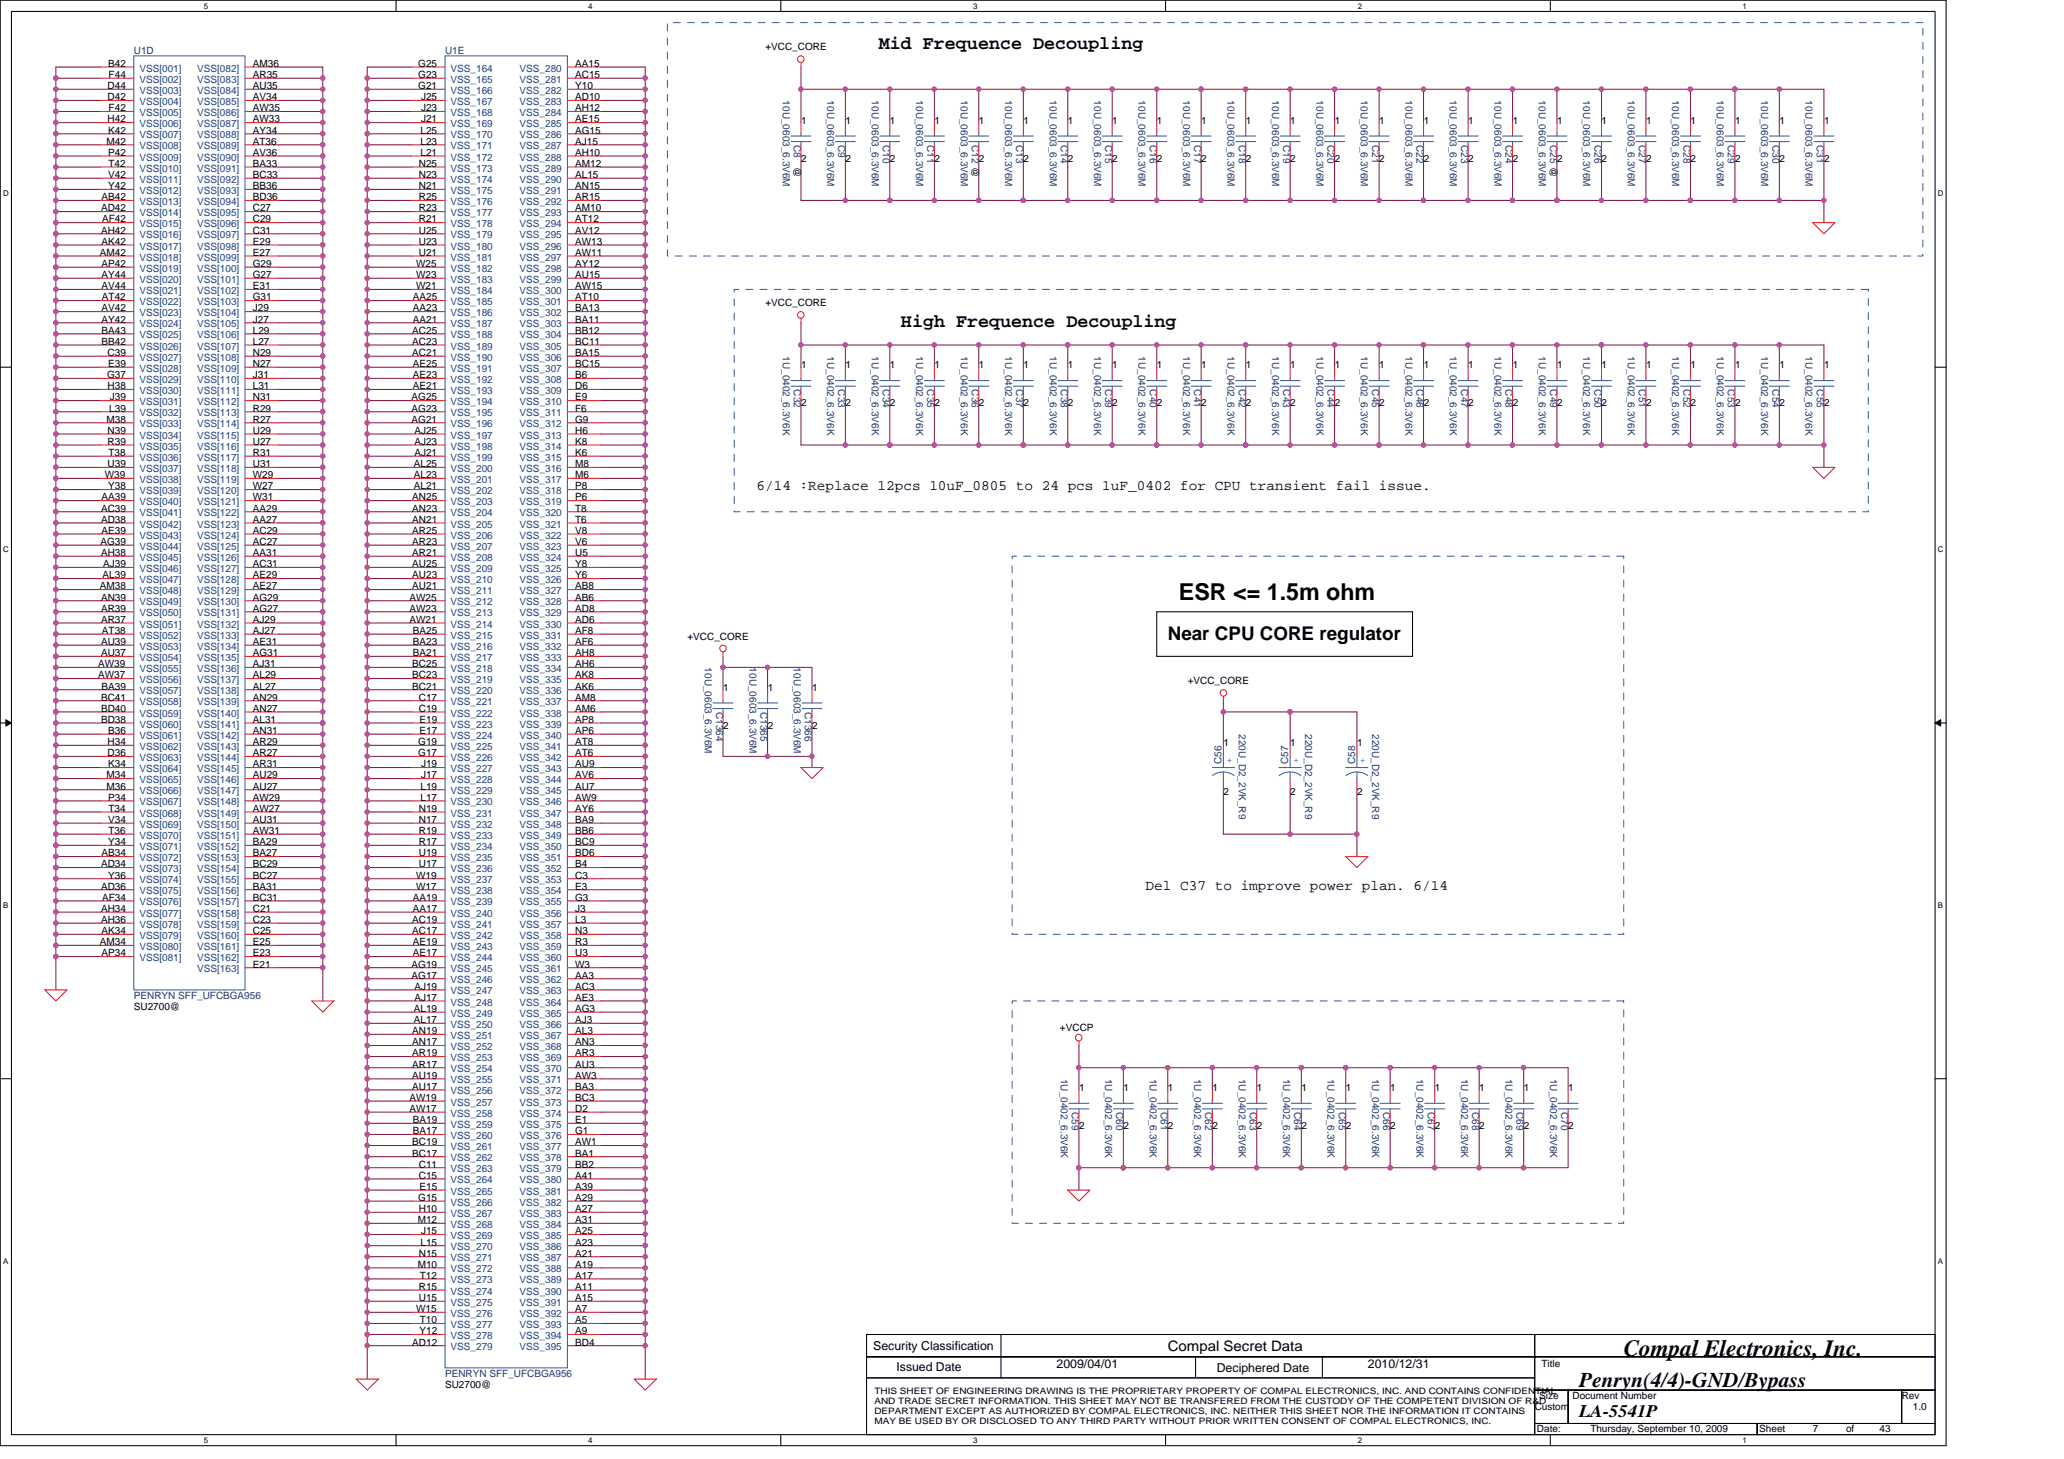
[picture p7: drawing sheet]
<svg xmlns="http://www.w3.org/2000/svg" width="297mm" height="210mm" viewBox="0 0 297 210" stroke-linecap="round" stroke-linejoin="round" font-family="sans-serif">
<defs><g id="words">
<g font-size="3.3" fill="#010202">
<text x="169.7" y="86.4">ESR &lt;= 1.5m ohm</text>
<text x="233.7" y="195.1">Compal Electronics, Inc.</text>
</g>
<text font-size="3" fill="#010202" x="227.3" y="199.6">Penryn(4/4)-GND/Bypass</text>
<g font-size="2.7" fill="#010202">
<text x="126.5" y="7.1">Mid Frequence Decoupling</text>
<text x="129.7" y="47.1">High Frequence Decoupling</text>
<text x="168.1" y="92.2">Near CPU CORE regulator</text>
</g>
<text font-size="2.5" fill="#010202" x="227.3" y="204">LA-5541P</text>
<g font-size="2.1" fill="#010202">
<text x="108.9" y="70.5">6/14 :Replace 12pcs 10uF_0805 to 24 pcs 1uF_0402 for CPU transient fail issue.</text>
<text x="164.9" y="128.1">Del C37 to improve power plan. 6/14</text>
<text x="168.1" y="194.4">Compal Secret Data</text>
</g>
<g font-size="1.8" fill="#010202">
<text x="125.7" y="194.3">Security Classification</text>
<text x="129" y="197.3">Issued Date</text>
<text x="152.1" y="196.8">2009/04/01</text>
<text x="175.1" y="197.5">Deciphered Date</text>
<text x="196.9" y="196.8">2010/12/31</text>
</g>
<g font-size="1.4" fill="#010202">
<text x="15.6" y="9.6">B42</text>
<text x="15.6" y="11.2">F44</text>
<text x="36.4" y="9.6">AM36</text>
<text x="36.4" y="11.2">AR35</text>
<text x="60.2" y="9.6">G25</text>
<text x="60.2" y="11.2">G23</text>
<text x="82.8" y="9.6">AA15</text>
<text x="82.8" y="11.2">AC15</text>
<text x="110.1" y="7.3">+VCC_CORE</text>
<text x="15.5" y="12.8">D44</text>
<text x="15.5" y="14.4">D42</text>
<text x="15.5" y="17.6">H42</text>
<text x="15.6" y="16">F42</text>
<text x="36.4" y="12.8">AU35</text>
<text x="36.4" y="14.4">AV34</text>
<text x="36.4" y="16">AW35</text>
<text x="36.4" y="17.6">AW33</text>
<text x="60.2" y="12.8">G21</text>
<text x="60.6" y="14.4">J25</text>
<text x="60.6" y="16">J23</text>
<text x="60.6" y="17.6">J21</text>
<text x="82.8" y="12.8">Y10</text>
<text x="82.8" y="14.4">AD10</text>
<text x="82.8" y="16">AH12</text>
<text x="82.8" y="17.6">AE15</text>
<text x="115.3" y="17.8">1</text>
<text x="121.7" y="17.8">1</text>
<text x="128.1" y="17.8">1</text>
<text x="134.5" y="17.8">1</text>
<text x="140.9" y="17.8">1</text>
<text x="147.3" y="17.8">1</text>
<text x="153.7" y="17.8">1</text>
<text x="160.1" y="17.8">1</text>
<text x="166.5" y="17.8">1</text>
<text x="172.9" y="17.8">1</text>
<text x="179.3" y="17.8">1</text>
<text x="185.7" y="17.8">1</text>
<text x="192.1" y="17.8">1</text>
<text x="198.5" y="17.8">1</text>
<text x="204.9" y="17.8">1</text>
<text x="211.3" y="17.8">1</text>
<text x="217.7" y="17.8">1</text>
<text x="224.1" y="17.8">1</text>
<text x="230.5" y="17.8">1</text>
<text x="236.9" y="17.8">1</text>
<text x="243.3" y="17.8">1</text>
<text x="249.7" y="17.8">1</text>
<text x="256.1" y="17.8">1</text>
<text x="262.5" y="17.8">1</text>
<text x="15.3" y="20.8">M42</text>
<text x="15.6" y="19.2">K42</text>
<text x="15.6" y="22.4">P42</text>
<text x="36.4" y="19.2">AY34</text>
<text x="36.4" y="20.8">AT36</text>
<text x="36.4" y="22.4">AV36</text>
<text x="60.5" y="19.2">L25</text>
<text x="60.5" y="20.8">L23</text>
<text x="60.5" y="22.4">L21</text>
<text x="82.8" y="19.2">AG15</text>
<text x="82.8" y="20.8">AJ15</text>
<text x="82.8" y="22.4">AH10</text>
<text x="115.3" y="23.3">2</text>
<text x="121.7" y="23.3">2</text>
<text x="128.1" y="23.3">2</text>
<text x="134.5" y="23.3">2</text>
<text x="140.9" y="23.3">2</text>
<text x="147.3" y="23.3">2</text>
<text x="153.7" y="23.3">2</text>
<text x="160.1" y="23.3">2</text>
<text x="166.5" y="23.3">2</text>
<text x="172.9" y="23.3">2</text>
<text x="179.3" y="23.3">2</text>
<text x="185.7" y="23.3">2</text>
<text x="192.1" y="23.3">2</text>
<text x="198.5" y="23.3">2</text>
<text x="204.9" y="23.3">2</text>
<text x="211.3" y="23.3">2</text>
<text x="217.7" y="23.3">2</text>
<text x="224.1" y="23.3">2</text>
<text x="230.5" y="23.3">2</text>
<text x="236.9" y="23.3">2</text>
<text x="243.3" y="23.3">2</text>
<text x="249.7" y="23.3">2</text>
<text x="256.1" y="23.3">2</text>
<text x="262.5" y="23.3">2</text>
<text x="14.6" y="28.8">AB42</text>
<text x="15.6" y="25.6">V42</text>
<text x="15.6" y="27.2">Y42</text>
<text x="15.6" y="24">T42</text>
<text x="36.4" y="24">BA33</text>
<text x="36.4" y="25.6">BC33</text>
<text x="36.4" y="27.2">BB36</text>
<text x="36.4" y="28.8">BD36</text>
<text x="60.3" y="24">N25</text>
<text x="60.3" y="25.6">N23</text>
<text x="60.3" y="27.2">N21</text>
<text x="60.3" y="28.8">R25</text>
<text x="82.8" y="24">AM12</text>
<text x="82.8" y="25.6">AL15</text>
<text x="82.8" y="27.2">AN15</text>
<text x="82.8" y="28.8">AR15</text>
<text x="114.3" y="24" transform="rotate(90 114.3 24)">@</text>
<text x="14.5" y="30.4">AD42</text>
<text x="14.5" y="33.6">AH42</text>
<text x="14.6" y="35.2">AK42</text>
<text x="14.7" y="32">AF42</text>
<text x="36.4" y="30.4">C27</text>
<text x="36.4" y="32">C29</text>
<text x="36.4" y="33.6">C31</text>
<text x="36.4" y="35.2">E29</text>
<text x="60.3" y="30.4">R23</text>
<text x="60.3" y="32">R21</text>
<text x="60.3" y="33.6">U25</text>
<text x="60.3" y="35.2">U23</text>
<text x="82.8" y="30.4">AM10</text>
<text x="82.8" y="32">AT12</text>
<text x="82.8" y="33.6">AV12</text>
<text x="82.8" y="35.2">AW13</text>
<text x="14.4" y="36.8">AM42</text>
<text x="14.6" y="38.4">AP42</text>
<text x="14.6" y="40">AY44</text>
<text x="14.6" y="41.6">AV44</text>
<text x="36.4" y="36.8">E27</text>
<text x="36.4" y="38.4">G29</text>
<text x="36.4" y="40">G27</text>
<text x="36.4" y="41.6">E31</text>
<text x="59.9" y="38.4">W25</text>
<text x="59.9" y="40">W23</text>
<text x="59.9" y="41.6">W21</text>
<text x="60.3" y="36.8">U21</text>
<text x="82.8" y="36.8">AW11</text>
<text x="82.8" y="38.4">AY12</text>
<text x="82.8" y="40">AU15</text>
<text x="82.8" y="41.6">AW15</text>
<text x="14.6" y="44.8">AV42</text>
<text x="14.6" y="46.4">AY42</text>
<text x="14.7" y="43.2">AT42</text>
<text x="36.4" y="43.2">G31</text>
<text x="36.4" y="44.8">J29</text>
<text x="36.4" y="46.4">J27</text>
<text x="59.4" y="43.2">AA25</text>
<text x="59.4" y="44.8">AA23</text>
<text x="59.4" y="46.4">AA21</text>
<text x="82.8" y="43.2">AT10</text>
<text x="82.8" y="44.8">BA13</text>
<text x="82.8" y="46.4">BA11</text>
<text x="110.1" y="44.1">+VCC_CORE</text>
<text x="14.6" y="48">BA43</text>
<text x="14.6" y="49.6">BB42</text>
<text x="15.5" y="51.2">C39</text>
<text x="15.6" y="52.8">E39</text>
<text x="36.4" y="49.6">L27</text>
<text x="36.4" y="51.2">N29</text>
<text x="36.4" y="52.8">N27</text>
<text x="36.4" y="48">L29</text>
<text x="59.3" y="48">AC25</text>
<text x="59.3" y="49.6">AC23</text>
<text x="59.3" y="51.2">AC21</text>
<text x="59.4" y="52.8">AE25</text>
<text x="82.8" y="48">BB12</text>
<text x="82.8" y="49.6">BC11</text>
<text x="82.8" y="51.2">BA15</text>
<text x="82.8" y="52.8">BC15</text>
<text x="115.3" y="53">1</text>
<text x="121.7" y="53">1</text>
<text x="128.1" y="53">1</text>
<text x="134.5" y="53">1</text>
<text x="140.9" y="53">1</text>
<text x="147.3" y="53">1</text>
<text x="153.7" y="53">1</text>
<text x="160.1" y="53">1</text>
<text x="166.5" y="53">1</text>
<text x="172.9" y="53">1</text>
<text x="179.3" y="53">1</text>
<text x="185.7" y="53">1</text>
<text x="192.1" y="53">1</text>
<text x="198.5" y="53">1</text>
<text x="204.9" y="53">1</text>
<text x="211.3" y="53">1</text>
<text x="217.7" y="53">1</text>
<text x="224.1" y="53">1</text>
<text x="230.5" y="53">1</text>
<text x="236.9" y="53">1</text>
<text x="243.3" y="53">1</text>
<text x="249.7" y="53">1</text>
<text x="256.1" y="53">1</text>
<text x="262.5" y="53">1</text>
<text x="15.4" y="54.4">G37</text>
<text x="15.5" y="56">H38</text>
<text x="15.7" y="59.2">L39</text>
<text x="15.8" y="57.6">J39</text>
<text x="36.4" y="54.4">J31</text>
<text x="36.4" y="56">L31</text>
<text x="36.4" y="57.6">N31</text>
<text x="36.4" y="59.2">R29</text>
<text x="59.2" y="57.6">AG25</text>
<text x="59.2" y="59.2">AG23</text>
<text x="59.4" y="54.4">AE23</text>
<text x="59.4" y="56">AE21</text>
<text x="82.8" y="54.4">B6</text>
<text x="82.8" y="56">D6</text>
<text x="82.8" y="57.6">E9</text>
<text x="82.8" y="59.2">F6</text>
<text x="115.3" y="58.5">2</text>
<text x="121.7" y="58.5">2</text>
<text x="128.1" y="58.5">2</text>
<text x="134.5" y="58.5">2</text>
<text x="140.9" y="58.5">2</text>
<text x="147.3" y="58.5">2</text>
<text x="153.7" y="58.5">2</text>
<text x="160.1" y="58.5">2</text>
<text x="166.5" y="58.5">2</text>
<text x="172.9" y="58.5">2</text>
<text x="179.3" y="58.5">2</text>
<text x="185.7" y="58.5">2</text>
<text x="192.1" y="58.5">2</text>
<text x="198.5" y="58.5">2</text>
<text x="204.9" y="58.5">2</text>
<text x="211.3" y="58.5">2</text>
<text x="217.7" y="58.5">2</text>
<text x="224.1" y="58.5">2</text>
<text x="230.5" y="58.5">2</text>
<text x="236.9" y="58.5">2</text>
<text x="243.3" y="58.5">2</text>
<text x="249.7" y="58.5">2</text>
<text x="256.1" y="58.5">2</text>
<text x="262.5" y="58.5">2</text>
<text x="15.3" y="60.8">M38</text>
<text x="15.5" y="62.4">N39</text>
<text x="15.5" y="64">R39</text>
<text x="15.6" y="65.6">T38</text>
<text x="36.4" y="60.8">R27</text>
<text x="36.4" y="62.4">U29</text>
<text x="36.4" y="64">U27</text>
<text x="36.4" y="65.6">R31</text>
<text x="59.2" y="60.8">AG21</text>
<text x="59.6" y="62.4">AJ25</text>
<text x="59.6" y="64">AJ23</text>
<text x="59.6" y="65.6">AJ21</text>
<text x="82.8" y="60.8">G9</text>
<text x="82.8" y="62.4">H6</text>
<text x="82.8" y="64">K8</text>
<text x="82.8" y="65.6">K6</text>
<text x="15.1" y="68.8">W39</text>
<text x="15.5" y="67.2">U39</text>
<text x="15.6" y="70.4">Y38</text>
<text x="36.4" y="67.2">U31</text>
<text x="36.4" y="68.8">W29</text>
<text x="36.4" y="70.4">W27</text>
<text x="59.6" y="67.2">AL25</text>
<text x="59.6" y="68.8">AL23</text>
<text x="59.6" y="70.4">AL21</text>
<text x="82.8" y="67.2">M8</text>
<text x="82.8" y="68.8">M6</text>
<text x="82.8" y="70.4">P8</text>
<text x="14.5" y="73.6">AC39</text>
<text x="14.5" y="75.2">AD38</text>
<text x="14.6" y="72">AA39</text>
<text x="14.6" y="76.8">AE39</text>
<text x="36.4" y="72">W31</text>
<text x="36.4" y="73.6">AA29</text>
<text x="36.4" y="75.2">AA27</text>
<text x="36.4" y="76.8">AC29</text>
<text x="59.3" y="72">AN25</text>
<text x="59.3" y="73.6">AN23</text>
<text x="59.3" y="75.2">AN21</text>
<text x="59.3" y="76.8">AR25</text>
<text x="82.8" y="72">P6</text>
<text x="82.8" y="73.6">T8</text>
<text x="82.8" y="75.2">T6</text>
<text x="82.8" y="76.8">V8</text>
<text x="14.5" y="78.4">AG39</text>
<text x="14.5" y="80">AH38</text>
<text x="14.8" y="83.2">AL39</text>
<text x="14.9" y="81.6">AJ39</text>
<text x="36.4" y="78.4">AC27</text>
<text x="36.4" y="80">AA31</text>
<text x="36.4" y="81.6">AC31</text>
<text x="36.4" y="83.2">AE29</text>
<text x="59.3" y="78.4">AR23</text>
<text x="59.3" y="80">AR21</text>
<text x="59.3" y="81.6">AU25</text>
<text x="59.3" y="83.2">AU23</text>
<text x="82.8" y="78.4">V6</text>
<text x="82.8" y="80">U5</text>
<text x="82.8" y="81.6">Y8</text>
<text x="82.8" y="83.2">Y6</text>
<text x="14.4" y="84.8">AM38</text>
<text x="14.5" y="86.4">AN39</text>
<text x="14.5" y="88">AR39</text>
<text x="14.5" y="89.6">AR37</text>
<text x="36.4" y="84.8">AE27</text>
<text x="36.4" y="86.4">AG29</text>
<text x="36.4" y="88">AG27</text>
<text x="36.4" y="89.6">AJ29</text>
<text x="58.9" y="86.4">AW25</text>
<text x="58.9" y="88">AW23</text>
<text x="58.9" y="89.6">AW21</text>
<text x="59.3" y="84.8">AU21</text>
<text x="82.8" y="84.8">AB8</text>
<text x="82.8" y="86.4">AB6</text>
<text x="82.8" y="88">AD8</text>
<text x="82.8" y="89.6">AD6</text>
<text x="14.5" y="92.8">AU39</text>
<text x="14.5" y="94.4">AU37</text>
<text x="14.7" y="91.2">AT38</text>
<text x="36.4" y="91.2">AJ27</text>
<text x="36.4" y="92.8">AE31</text>
<text x="36.4" y="94.4">AG31</text>
<text x="59.4" y="91.2">BA25</text>
<text x="59.4" y="92.8">BA23</text>
<text x="59.4" y="94.4">BA21</text>
<text x="82.8" y="91.2">AF8</text>
<text x="82.8" y="92.8">AF6</text>
<text x="82.8" y="94.4">AH8</text>
<text x="98.9" y="92.1">+VCC_CORE</text>
<text x="14.1" y="96">AW39</text>
<text x="14.1" y="97.6">AW37</text>
<text x="14.5" y="100.8">BC41</text>
<text x="14.6" y="99.2">BA39</text>
<text x="36.4" y="96">AJ31</text>
<text x="36.4" y="97.6">AL29</text>
<text x="36.4" y="99.2">AL27</text>
<text x="36.4" y="100.8">AN29</text>
<text x="59.3" y="96">BC25</text>
<text x="59.3" y="97.6">BC23</text>
<text x="59.3" y="99.2">BC21</text>
<text x="60.3" y="100.8">C17</text>
<text x="82.8" y="96">AH6</text>
<text x="82.8" y="97.6">AK8</text>
<text x="82.8" y="99.2">AK6</text>
<text x="82.8" y="100.8">AM8</text>
<text x="104.1" y="99.4">1</text>
<text x="110.5" y="99.4">1</text>
<text x="116.9" y="99.4">1</text>
<text x="170.9" y="98.5">+VCC_CORE</text>
<text x="14.5" y="102.4">BD40</text>
<text x="14.5" y="104">BD38</text>
<text x="15.5" y="107.2">H34</text>
<text x="15.6" y="105.6">B36</text>
<text x="36.4" y="102.4">AN27</text>
<text x="36.4" y="104">AL31</text>
<text x="36.4" y="105.6">AN31</text>
<text x="36.4" y="107.2">AR29</text>
<text x="60.2" y="107.2">G19</text>
<text x="60.3" y="102.4">C19</text>
<text x="60.4" y="104">E19</text>
<text x="60.4" y="105.6">E17</text>
<text x="82.8" y="102.4">AM6</text>
<text x="82.8" y="104">AP8</text>
<text x="82.8" y="105.6">AP6</text>
<text x="82.8" y="107.2">AT8</text>
<text x="104.1" y="104.9">2</text>
<text x="110.5" y="104.9">2</text>
<text x="116.9" y="104.9">2</text>
<text x="176.1" y="107.4">1</text>
<text x="185.7" y="107.4">1</text>
<text x="195.3" y="107.4">1</text>
<text x="15.3" y="112">M34</text>
<text x="15.3" y="113.6">M36</text>
<text x="15.5" y="108.8">D36</text>
<text x="15.6" y="110.4">K34</text>
<text x="36.4" y="108.8">AR27</text>
<text x="36.4" y="110.4">AR31</text>
<text x="36.4" y="112">AU29</text>
<text x="36.4" y="113.6">AU27</text>
<text x="60.2" y="108.8">G17</text>
<text x="60.5" y="113.6">L19</text>
<text x="60.6" y="110.4">J19</text>
<text x="60.6" y="112">J17</text>
<text x="82.8" y="108.8">AT6</text>
<text x="82.8" y="110.4">AU9</text>
<text x="82.8" y="112">AV6</text>
<text x="82.8" y="113.6">AU7</text>
<text x="15.6" y="115.2">P34</text>
<text x="15.6" y="118.4">V34</text>
<text x="15.6" y="116.8">T34</text>
<text x="36.4" y="115.2">AW29</text>
<text x="36.4" y="116.8">AW27</text>
<text x="36.4" y="118.4">AU31</text>
<text x="60.3" y="116.8">N19</text>
<text x="60.3" y="118.4">N17</text>
<text x="60.5" y="115.2">L17</text>
<text x="82.8" y="115.2">AW9</text>
<text x="82.8" y="116.8">AY6</text>
<text x="82.8" y="118.4">BA9</text>
<text x="176.1" y="114.5">2</text>
<text x="185.7" y="114.5">2</text>
<text x="195.3" y="114.5">2</text>
<text x="14.5" y="124.8">AD34</text>
<text x="14.6" y="123.2">AB34</text>
<text x="15.6" y="121.6">Y34</text>
<text x="15.6" y="120">T36</text>
<text x="36.4" y="124.8">BC29</text>
<text x="36.4" y="123.2">BA27</text>
<text x="36.4" y="121.6">BA29</text>
<text x="36.4" y="120">AW31</text>
<text x="60.3" y="120">R19</text>
<text x="60.3" y="121.6">R17</text>
<text x="60.3" y="123.2">U19</text>
<text x="60.3" y="124.8">U17</text>
<text x="82.8" y="120">BB6</text>
<text x="82.8" y="121.6">BC9</text>
<text x="82.8" y="123.2">BD6</text>
<text x="82.8" y="124.8">B4</text>
<text x="14.5" y="128">AD36</text>
<text x="14.5" y="131.3">AH34</text>
<text x="14.7" y="129.6">AF34</text>
<text x="15.6" y="126.4">Y36</text>
<text x="36.4" y="131.3">C21</text>
<text x="36.4" y="129.6">BC31</text>
<text x="36.4" y="128">BA31</text>
<text x="36.4" y="126.4">BC27</text>
<text x="59.4" y="129.6">AA19</text>
<text x="59.4" y="131.3">AA17</text>
<text x="59.9" y="126.4">W19</text>
<text x="59.9" y="128">W17</text>
<text x="82.8" y="126.4">C3</text>
<text x="82.8" y="128">E3</text>
<text x="82.8" y="129.6">G3</text>
<text x="82.8" y="131.3">J3</text>
<text x="14.4" y="136">AM34</text>
<text x="14.5" y="132.8">AH36</text>
<text x="14.6" y="134.4">AK34</text>
<text x="14.6" y="137.6">AP34</text>
<text x="36.4" y="137.6">E23</text>
<text x="36.4" y="136">E25</text>
<text x="36.4" y="134.4">C25</text>
<text x="36.4" y="132.8">C23</text>
<text x="59.3" y="132.8">AC19</text>
<text x="59.3" y="134.4">AC17</text>
<text x="59.4" y="136">AE19</text>
<text x="59.4" y="137.6">AE17</text>
<text x="82.8" y="132.8">L3</text>
<text x="82.8" y="134.4">N3</text>
<text x="82.8" y="136">R3</text>
<text x="82.8" y="137.6">U3</text>
<text x="36.4" y="139.3">E21</text>
<text x="59.2" y="139.3">AG19</text>
<text x="59.2" y="140.8">AG17</text>
<text x="59.6" y="142.4">AJ19</text>
<text x="82.8" y="139.3">W3</text>
<text x="82.8" y="140.8">AA3</text>
<text x="82.8" y="142.4">AC3</text>
<text x="19.3" y="145.3">SU2700@</text>
<text x="59.3" y="148.8">AN19</text>
<text x="59.6" y="145.6">AL19</text>
<text x="59.6" y="147.3">AL17</text>
<text x="59.6" y="144">AJ17</text>
<text x="82.8" y="144">AE3</text>
<text x="82.8" y="145.6">AG3</text>
<text x="82.8" y="147.3">AJ3</text>
<text x="82.8" y="148.8">AL3</text>
<text x="152.5" y="148.4">+VCCP</text>
<text x="59.3" y="150.4">AN17</text>
<text x="59.3" y="152">AR19</text>
<text x="59.3" y="153.6">AR17</text>
<text x="59.3" y="155.3">AU19</text>
<text x="82.8" y="150.4">AN3</text>
<text x="82.8" y="152">AR3</text>
<text x="82.8" y="153.6">AU3</text>
<text x="82.8" y="155.3">AW3</text>
<text x="58.9" y="158.5">AW19</text>
<text x="58.9" y="160">AW17</text>
<text x="59.3" y="156.8">AU17</text>
<text x="59.4" y="161.6">BA19</text>
<text x="82.8" y="156.8">BA3</text>
<text x="82.8" y="158.5">BC3</text>
<text x="82.8" y="160">D2</text>
<text x="82.8" y="161.6">E1</text>
<text x="155.3" y="157">1</text>
<text x="161.7" y="157">1</text>
<text x="168.1" y="157">1</text>
<text x="174.5" y="157">1</text>
<text x="180.9" y="157">1</text>
<text x="187.3" y="157">1</text>
<text x="193.7" y="157">1</text>
<text x="200.1" y="157">1</text>
<text x="206.5" y="157">1</text>
<text x="212.9" y="157">1</text>
<text x="219.3" y="157">1</text>
<text x="225.7" y="157">1</text>
<text x="59.3" y="164.8">BC19</text>
<text x="59.3" y="166.5">BC17</text>
<text x="59.4" y="163.3">BA17</text>
<text x="82.8" y="163.3">G1</text>
<text x="82.8" y="164.8">AW1</text>
<text x="82.8" y="166.5">BA1</text>
<text x="155.3" y="162.5">2</text>
<text x="161.7" y="162.5">2</text>
<text x="168.1" y="162.5">2</text>
<text x="174.5" y="162.5">2</text>
<text x="180.9" y="162.5">2</text>
<text x="187.3" y="162.5">2</text>
<text x="193.7" y="162.5">2</text>
<text x="200.1" y="162.5">2</text>
<text x="206.5" y="162.5">2</text>
<text x="212.9" y="162.5">2</text>
<text x="219.3" y="162.5">2</text>
<text x="225.7" y="162.5">2</text>
<text x="60.2" y="172.8">G15</text>
<text x="60.3" y="168">C11</text>
<text x="60.3" y="169.6">C15</text>
<text x="60.4" y="171.3">E15</text>
<text x="82.8" y="168">BB2</text>
<text x="82.8" y="169.6">A41</text>
<text x="82.8" y="171.3">A39</text>
<text x="82.8" y="172.8">A29</text>
<text x="60.1" y="176">M12</text>
<text x="60.3" y="174.5">H10</text>
<text x="60.5" y="179.3">L15</text>
<text x="60.6" y="177.6">J15</text>
<text x="82.8" y="174.5">A27</text>
<text x="82.8" y="176">A31</text>
<text x="82.8" y="177.6">A25</text>
<text x="82.8" y="179.3">A23</text>
<text x="60.1" y="182.5">M10</text>
<text x="60.3" y="180.8">N15</text>
<text x="60.3" y="185.6">R15</text>
<text x="60.4" y="184">T12</text>
<text x="82.8" y="180.8">A21</text>
<text x="82.8" y="182.5">A19</text>
<text x="82.8" y="184">A17</text>
<text x="82.8" y="185.6">A11</text>
<text x="59.9" y="188.8">W15</text>
<text x="60.3" y="187.3">U15</text>
<text x="60.4" y="190.5">T10</text>
<text x="82.8" y="187.3">A15</text>
<text x="82.8" y="188.8">A7</text>
<text x="82.8" y="190.5">A5</text>
<text x="59.3" y="193.7">AD12</text>
<text x="60.4" y="192">Y12</text>
<text x="82.8" y="192">A9</text>
<text x="82.8" y="193.7">BD4</text>
<text x="221.8" y="196.7">Title</text>
<text x="64" y="199.8">SU2700@</text>
<text x="220.9" y="203">Custom</text>
<text x="221.5" y="201.4">Size</text>
<text x="226.3" y="201.4">Document Number</text>
<text x="273.7" y="201.4">Rev</text>
<text x="275.3" y="203">1.0</text>
<text x="221.2" y="206.2">Date:</text>
<text x="228.9" y="206.2">Thursday, September 10, 2009</text>
<text x="253.2" y="206.2">Sheet</text>
<text x="260.9" y="206.2">7</text>
<text x="265.7" y="206.2">of</text>
<text x="270.5" y="206.2">43</text>
</g>
<g font-size="1.4" fill="#282973">
<text x="19.3" y="7.7">U1D</text>
<text x="64" y="7.7">U1E</text>
<text x="112.6" y="14.5" transform="rotate(90 112.6 14.5)">10U_0603_6.3V6M</text>
<text x="119.1" y="14.5" transform="rotate(90 119.1 14.5)">10U_0603_6.3V6M</text>
<text x="125.5" y="14.5" transform="rotate(90 125.5 14.5)">10U_0603_6.3V6M</text>
<text x="131.8" y="14.5" transform="rotate(90 131.8 14.5)">10U_0603_6.3V6M</text>
<text x="138.3" y="14.5" transform="rotate(90 138.3 14.5)">10U_0603_6.3V6M</text>
<text x="144.6" y="14.5" transform="rotate(90 144.6 14.5)">10U_0603_6.3V6M</text>
<text x="151.1" y="14.5" transform="rotate(90 151.1 14.5)">10U_0603_6.3V6M</text>
<text x="157.5" y="14.5" transform="rotate(90 157.5 14.5)">10U_0603_6.3V6M</text>
<text x="163.8" y="14.5" transform="rotate(90 163.8 14.5)">10U_0603_6.3V6M</text>
<text x="170.3" y="14.5" transform="rotate(90 170.3 14.5)">10U_0603_6.3V6M</text>
<text x="176.7" y="14.5" transform="rotate(90 176.7 14.5)">10U_0603_6.3V6M</text>
<text x="183.1" y="14.5" transform="rotate(90 183.1 14.5)">10U_0603_6.3V6M</text>
<text x="189.5" y="14.5" transform="rotate(90 189.5 14.5)">10U_0603_6.3V6M</text>
<text x="195.9" y="14.5" transform="rotate(90 195.9 14.5)">10U_0603_6.3V6M</text>
<text x="202.3" y="14.5" transform="rotate(90 202.3 14.5)">10U_0603_6.3V6M</text>
<text x="208.7" y="14.5" transform="rotate(90 208.7 14.5)">10U_0603_6.3V6M</text>
<text x="215.1" y="14.5" transform="rotate(90 215.1 14.5)">10U_0603_6.3V6M</text>
<text x="221.5" y="14.5" transform="rotate(90 221.5 14.5)">10U_0603_6.3V6M</text>
<text x="227.9" y="14.5" transform="rotate(90 227.9 14.5)">10U_0603_6.3V6M</text>
<text x="234.3" y="14.5" transform="rotate(90 234.3 14.5)">10U_0603_6.3V6M</text>
<text x="240.7" y="14.5" transform="rotate(90 240.7 14.5)">10U_0603_6.3V6M</text>
<text x="247.1" y="14.5" transform="rotate(90 247.1 14.5)">10U_0603_6.3V6M</text>
<text x="253.5" y="14.5" transform="rotate(90 253.5 14.5)">10U_0603_6.3V6M</text>
<text x="259.9" y="14.5" transform="rotate(90 259.9 14.5)">10U_0603_6.3V6M</text>
<text x="114.3" y="20.8" transform="rotate(90 114.3 20.8)">C8</text>
<text x="120.6" y="20.8" transform="rotate(90 120.6 20.8)">C9</text>
<text x="127.1" y="20.8" transform="rotate(90 127.1 20.8)">C10</text>
<text x="133.5" y="20.8" transform="rotate(90 133.5 20.8)">C11</text>
<text x="139.8" y="20.8" transform="rotate(90 139.8 20.8)">C12 @</text>
<text x="146.3" y="20.8" transform="rotate(90 146.3 20.8)">C13</text>
<text x="152.7" y="20.8" transform="rotate(90 152.7 20.8)">C14</text>
<text x="159.1" y="20.8" transform="rotate(90 159.1 20.8)">C15</text>
<text x="165.5" y="20.8" transform="rotate(90 165.5 20.8)">C16</text>
<text x="171.8" y="20.8" transform="rotate(90 171.8 20.8)">C17</text>
<text x="178.3" y="20.8" transform="rotate(90 178.3 20.8)">C18</text>
<text x="184.7" y="20.8" transform="rotate(90 184.7 20.8)">C19</text>
<text x="191.1" y="20.8" transform="rotate(90 191.1 20.8)">C20</text>
<text x="197.5" y="20.8" transform="rotate(90 197.5 20.8)">C21</text>
<text x="203.9" y="20.8" transform="rotate(90 203.9 20.8)">C22</text>
<text x="210.3" y="20.8" transform="rotate(90 210.3 20.8)">C23</text>
<text x="216.7" y="20.8" transform="rotate(90 216.7 20.8)">C24</text>
<text x="223.1" y="20.8" transform="rotate(90 223.1 20.8)">C25 @</text>
<text x="229.5" y="20.8" transform="rotate(90 229.5 20.8)">C26</text>
<text x="235.9" y="20.8" transform="rotate(90 235.9 20.8)">C27</text>
<text x="242.3" y="20.8" transform="rotate(90 242.3 20.8)">C28</text>
<text x="248.7" y="20.8" transform="rotate(90 248.7 20.8)">C29</text>
<text x="255.1" y="20.8" transform="rotate(90 255.1 20.8)">C30</text>
<text x="261.5" y="20.8" transform="rotate(90 261.5 20.8)">C31</text>
<text x="112.6" y="51.3" transform="rotate(90 112.6 51.3)">1U_0402_6.3V6K</text>
<text x="119.1" y="51.3" transform="rotate(90 119.1 51.3)">1U_0402_6.3V6K</text>
<text x="125.5" y="51.3" transform="rotate(90 125.5 51.3)">1U_0402_6.3V6K</text>
<text x="131.8" y="51.3" transform="rotate(90 131.8 51.3)">1U_0402_6.3V6K</text>
<text x="138.3" y="51.3" transform="rotate(90 138.3 51.3)">1U_0402_6.3V6K</text>
<text x="144.6" y="51.3" transform="rotate(90 144.6 51.3)">1U_0402_6.3V6K</text>
<text x="151.1" y="51.3" transform="rotate(90 151.1 51.3)">1U_0402_6.3V6K</text>
<text x="157.5" y="51.3" transform="rotate(90 157.5 51.3)">1U_0402_6.3V6K</text>
<text x="163.8" y="51.3" transform="rotate(90 163.8 51.3)">1U_0402_6.3V6K</text>
<text x="170.3" y="51.3" transform="rotate(90 170.3 51.3)">1U_0402_6.3V6K</text>
<text x="176.7" y="51.3" transform="rotate(90 176.7 51.3)">1U_0402_6.3V6K</text>
<text x="183.1" y="51.3" transform="rotate(90 183.1 51.3)">1U_0402_6.3V6K</text>
<text x="189.5" y="51.3" transform="rotate(90 189.5 51.3)">1U_0402_6.3V6K</text>
<text x="195.9" y="51.3" transform="rotate(90 195.9 51.3)">1U_0402_6.3V6K</text>
<text x="202.3" y="51.3" transform="rotate(90 202.3 51.3)">1U_0402_6.3V6K</text>
<text x="208.7" y="51.3" transform="rotate(90 208.7 51.3)">1U_0402_6.3V6K</text>
<text x="215.1" y="51.3" transform="rotate(90 215.1 51.3)">1U_0402_6.3V6K</text>
<text x="221.5" y="51.3" transform="rotate(90 221.5 51.3)">1U_0402_6.3V6K</text>
<text x="227.9" y="51.3" transform="rotate(90 227.9 51.3)">1U_0402_6.3V6K</text>
<text x="234.3" y="51.3" transform="rotate(90 234.3 51.3)">1U_0402_6.3V6K</text>
<text x="240.7" y="51.3" transform="rotate(90 240.7 51.3)">1U_0402_6.3V6K</text>
<text x="247.1" y="51.3" transform="rotate(90 247.1 51.3)">1U_0402_6.3V6K</text>
<text x="253.5" y="51.3" transform="rotate(90 253.5 51.3)">1U_0402_6.3V6K</text>
<text x="259.9" y="51.3" transform="rotate(90 259.9 51.3)">1U_0402_6.3V6K</text>
<text x="114.3" y="56" transform="rotate(90 114.3 56)">C32</text>
<text x="120.6" y="56" transform="rotate(90 120.6 56)">C33</text>
<text x="127.1" y="56" transform="rotate(90 127.1 56)">C34</text>
<text x="133.5" y="56" transform="rotate(90 133.5 56)">C35</text>
<text x="139.8" y="56" transform="rotate(90 139.8 56)">C36</text>
<text x="146.3" y="56" transform="rotate(90 146.3 56)">C37</text>
<text x="152.7" y="56" transform="rotate(90 152.7 56)">C38</text>
<text x="159.1" y="56" transform="rotate(90 159.1 56)">C39</text>
<text x="165.5" y="56" transform="rotate(90 165.5 56)">C40</text>
<text x="171.8" y="56" transform="rotate(90 171.8 56)">C41</text>
<text x="178.3" y="56" transform="rotate(90 178.3 56)">C42</text>
<text x="184.7" y="56" transform="rotate(90 184.7 56)">C43</text>
<text x="191.1" y="56" transform="rotate(90 191.1 56)">C44</text>
<text x="197.5" y="56" transform="rotate(90 197.5 56)">C45</text>
<text x="203.9" y="56" transform="rotate(90 203.9 56)">C46</text>
<text x="210.3" y="56" transform="rotate(90 210.3 56)">C47</text>
<text x="216.7" y="56" transform="rotate(90 216.7 56)">C48</text>
<text x="223.1" y="56" transform="rotate(90 223.1 56)">C49</text>
<text x="229.5" y="56" transform="rotate(90 229.5 56)">C50</text>
<text x="235.9" y="56" transform="rotate(90 235.9 56)">C51</text>
<text x="242.3" y="56" transform="rotate(90 242.3 56)">C52</text>
<text x="248.7" y="56" transform="rotate(90 248.7 56)">C53</text>
<text x="255.1" y="56" transform="rotate(90 255.1 56)">C54</text>
<text x="261.5" y="56" transform="rotate(90 261.5 56)">C55</text>
<text x="101.4" y="96.1" transform="rotate(90 101.4 96.1)">10U_0603_6.3V6M</text>
<text x="107.8" y="96.1" transform="rotate(90 107.8 96.1)">10U_0603_6.3V6M</text>
<text x="114.3" y="96.1" transform="rotate(90 114.3 96.1)">10U_0603_6.3V6M</text>
<text x="103.1" y="102.5" transform="rotate(90 103.1 102.5)">C1364</text>
<text x="109.4" y="102.5" transform="rotate(90 109.4 102.5)">C1365</text>
<text x="115.8" y="102.5" transform="rotate(90 115.8 102.5)">C1366</text>
<text x="178.3" y="105.7" transform="rotate(90 178.3 105.7)">220U_D2_2VK_R9</text>
<text x="187.9" y="105.7" transform="rotate(90 187.9 105.7)">220U_D2_2VK_R9</text>
<text x="197.5" y="105.7" transform="rotate(90 197.5 105.7)">220U_D2_2VK_R9</text>
<text x="175.8" y="110" transform="rotate(-90 175.8 110)">C56</text>
<text x="185.4" y="110" transform="rotate(-90 185.4 110)">C57</text>
<text x="195" y="110" transform="rotate(-90 195 110)">C58</text>
<text x="19.3" y="143.8">PENRYN SFF_UFCBGA956</text>
<text x="152.7" y="155.3" transform="rotate(90 152.7 155.3)">1U_0402_6.3V6K</text>
<text x="159.1" y="155.3" transform="rotate(90 159.1 155.3)">1U_0402_6.3V6K</text>
<text x="165.5" y="155.3" transform="rotate(90 165.5 155.3)">1U_0402_6.3V6K</text>
<text x="171.8" y="155.3" transform="rotate(90 171.8 155.3)">1U_0402_6.3V6K</text>
<text x="178.3" y="155.3" transform="rotate(90 178.3 155.3)">1U_0402_6.3V6K</text>
<text x="184.7" y="155.3" transform="rotate(90 184.7 155.3)">1U_0402_6.3V6K</text>
<text x="191.1" y="155.3" transform="rotate(90 191.1 155.3)">1U_0402_6.3V6K</text>
<text x="197.5" y="155.3" transform="rotate(90 197.5 155.3)">1U_0402_6.3V6K</text>
<text x="203.9" y="155.3" transform="rotate(90 203.9 155.3)">1U_0402_6.3V6K</text>
<text x="210.3" y="155.3" transform="rotate(90 210.3 155.3)">1U_0402_6.3V6K</text>
<text x="216.7" y="155.3" transform="rotate(90 216.7 155.3)">1U_0402_6.3V6K</text>
<text x="223.1" y="155.3" transform="rotate(90 223.1 155.3)">1U_0402_6.3V6K</text>
<text x="154.3" y="160.1" transform="rotate(90 154.3 160.1)">C59</text>
<text x="160.7" y="160.1" transform="rotate(90 160.7 160.1)">C60</text>
<text x="167.1" y="160.1" transform="rotate(90 167.1 160.1)">C61</text>
<text x="173.5" y="160.1" transform="rotate(90 173.5 160.1)">C62</text>
<text x="179.8" y="160.1" transform="rotate(90 179.8 160.1)">C63</text>
<text x="186.3" y="160.1" transform="rotate(90 186.3 160.1)">C64</text>
<text x="192.7" y="160.1" transform="rotate(90 192.7 160.1)">C65</text>
<text x="199.1" y="160.1" transform="rotate(90 199.1 160.1)">C66</text>
<text x="205.5" y="160.1" transform="rotate(90 205.5 160.1)">C67</text>
<text x="211.9" y="160.1" transform="rotate(90 211.9 160.1)">C68</text>
<text x="218.3" y="160.1" transform="rotate(90 218.3 160.1)">C69</text>
<text x="224.7" y="160.1" transform="rotate(90 224.7 160.1)">C70</text>
<text x="64" y="198.2">PENRYN SFF_UFCBGA956</text>
</g>
<g font-size="1.4" fill="#1d437e">
<text x="20.1" y="11.9">VSS[002]</text>
<text x="20.1" y="10.3">VSS[001]</text>
<text x="28.4" y="10.3">VSS[082]</text>
<text x="28.4" y="11.9">VSS[083]</text>
<text x="64.9" y="10.3">VSS_164</text>
<text x="64.9" y="11.9">VSS_165</text>
<text x="74.8" y="10.3">VSS_280</text>
<text x="74.8" y="11.9">VSS_281</text>
<text x="20.1" y="13.5">VSS[003]</text>
<text x="20.1" y="15.1">VSS[004]</text>
<text x="20.1" y="16.7">VSS[005]</text>
<text x="28.4" y="13.5">VSS[084]</text>
<text x="28.4" y="15.1">VSS[085]</text>
<text x="28.4" y="16.7">VSS[086]</text>
<text x="64.9" y="13.5">VSS_166</text>
<text x="64.9" y="15.1">VSS_167</text>
<text x="64.9" y="16.7">VSS_168</text>
<text x="74.8" y="13.5">VSS_282</text>
<text x="74.8" y="15.1">VSS_283</text>
<text x="74.8" y="16.7">VSS_284</text>
<text x="20.1" y="18.3">VSS[006]</text>
<text x="20.1" y="19.9">VSS[007]</text>
<text x="20.1" y="21.5">VSS[008]</text>
<text x="20.1" y="23.1">VSS[009]</text>
<text x="28.4" y="18.3">VSS[087]</text>
<text x="28.4" y="19.9">VSS[088]</text>
<text x="28.4" y="21.5">VSS[089]</text>
<text x="28.4" y="23.1">VSS[090]</text>
<text x="64.9" y="18.3">VSS_169</text>
<text x="64.9" y="19.9">VSS_170</text>
<text x="64.9" y="21.5">VSS_171</text>
<text x="64.9" y="23.1">VSS_172</text>
<text x="74.8" y="18.3">VSS_285</text>
<text x="74.8" y="19.9">VSS_286</text>
<text x="74.8" y="21.5">VSS_287</text>
<text x="74.8" y="23.1">VSS_288</text>
<text x="20.1" y="24.7">VSS[010]</text>
<text x="20.1" y="26.3">VSS[011]</text>
<text x="20.1" y="27.9">VSS[012]</text>
<text x="20.1" y="29.5">VSS[013]</text>
<text x="28.4" y="24.7">VSS[091]</text>
<text x="28.4" y="26.3">VSS[092]</text>
<text x="28.4" y="27.9">VSS[093]</text>
<text x="28.4" y="29.5">VSS[094]</text>
<text x="64.9" y="24.7">VSS_173</text>
<text x="64.9" y="26.3">VSS_174</text>
<text x="64.9" y="27.9">VSS_175</text>
<text x="64.9" y="29.5">VSS_176</text>
<text x="74.8" y="24.7">VSS_289</text>
<text x="74.8" y="26.3">VSS_290</text>
<text x="74.8" y="27.9">VSS_291</text>
<text x="74.8" y="29.5">VSS_292</text>
<text x="20.1" y="31.1">VSS[014]</text>
<text x="20.1" y="32.7">VSS[015]</text>
<text x="20.1" y="34.3">VSS[016]</text>
<text x="20.1" y="35.9">VSS[017]</text>
<text x="28.4" y="31.1">VSS[095]</text>
<text x="28.4" y="32.7">VSS[096]</text>
<text x="28.4" y="34.3">VSS[097]</text>
<text x="28.4" y="35.9">VSS[098]</text>
<text x="64.9" y="31.1">VSS_177</text>
<text x="64.9" y="32.7">VSS_178</text>
<text x="64.9" y="34.3">VSS_179</text>
<text x="64.9" y="35.9">VSS_180</text>
<text x="74.8" y="31.1">VSS_293</text>
<text x="74.8" y="32.7">VSS_294</text>
<text x="74.8" y="34.3">VSS_295</text>
<text x="74.8" y="35.9">VSS_296</text>
<text x="20.1" y="37.5">VSS[018]</text>
<text x="20.1" y="39.1">VSS[019]</text>
<text x="20.1" y="40.7">VSS[020]</text>
<text x="28.4" y="37.5">VSS[099]</text>
<text x="28.4" y="39.1">VSS[100]</text>
<text x="28.4" y="40.7">VSS[101]</text>
<text x="64.9" y="37.5">VSS_181</text>
<text x="64.9" y="39.1">VSS_182</text>
<text x="64.9" y="40.7">VSS_183</text>
<text x="74.8" y="37.5">VSS_297</text>
<text x="74.8" y="39.1">VSS_298</text>
<text x="74.8" y="40.7">VSS_299</text>
<text x="20.1" y="42.3">VSS[021]</text>
<text x="20.1" y="43.9">VSS[022]</text>
<text x="20.1" y="45.5">VSS[023]</text>
<text x="20.1" y="47.1">VSS[024]</text>
<text x="28.4" y="42.3">VSS[102]</text>
<text x="28.4" y="43.9">VSS[103]</text>
<text x="28.4" y="45.5">VSS[104]</text>
<text x="28.4" y="47.1">VSS[105]</text>
<text x="64.9" y="42.3">VSS_184</text>
<text x="64.9" y="43.9">VSS_185</text>
<text x="64.9" y="45.5">VSS_186</text>
<text x="64.9" y="47.1">VSS_187</text>
<text x="74.8" y="42.3">VSS_300</text>
<text x="74.8" y="43.9">VSS_301</text>
<text x="74.8" y="45.5">VSS_302</text>
<text x="74.8" y="47.1">VSS_303</text>
<text x="20.1" y="48.7">VSS[025]</text>
<text x="20.1" y="50.3">VSS[026]</text>
<text x="20.1" y="51.9">VSS[027]</text>
<text x="20.1" y="53.5">VSS[028]</text>
<text x="28.4" y="50.3">VSS[107]</text>
<text x="28.4" y="51.9">VSS[108]</text>
<text x="28.4" y="53.5">VSS[109]</text>
<text x="28.4" y="48.7">VSS[106]</text>
<text x="64.9" y="48.7">VSS_188</text>
<text x="64.9" y="50.3">VSS_189</text>
<text x="64.9" y="51.9">VSS_190</text>
<text x="64.9" y="53.5">VSS_191</text>
<text x="74.8" y="48.7">VSS_304</text>
<text x="74.8" y="50.3">VSS_305</text>
<text x="74.8" y="51.9">VSS_306</text>
<text x="74.8" y="53.5">VSS_307</text>
<text x="20.1" y="55.1">VSS[029]</text>
<text x="20.1" y="56.7">VSS[030]</text>
<text x="20.1" y="58.3">VSS[031]</text>
<text x="20.1" y="59.9">VSS[032]</text>
<text x="28.4" y="55.1">VSS[110]</text>
<text x="28.4" y="56.7">VSS[111]</text>
<text x="28.4" y="58.3">VSS[112]</text>
<text x="28.4" y="59.9">VSS[113]</text>
<text x="64.9" y="55.1">VSS_192</text>
<text x="64.9" y="56.7">VSS_193</text>
<text x="64.9" y="58.3">VSS_194</text>
<text x="64.9" y="59.9">VSS_195</text>
<text x="74.8" y="55.1">VSS_308</text>
<text x="74.8" y="56.7">VSS_309</text>
<text x="74.8" y="58.3">VSS_310</text>
<text x="74.8" y="59.9">VSS_311</text>
<text x="20.1" y="61.5">VSS[033]</text>
<text x="20.1" y="63.1">VSS[034]</text>
<text x="20.1" y="64.7">VSS[035]</text>
<text x="28.4" y="61.5">VSS[114]</text>
<text x="28.4" y="63.1">VSS[115]</text>
<text x="28.4" y="64.7">VSS[116]</text>
<text x="64.9" y="61.5">VSS_196</text>
<text x="64.9" y="63.1">VSS_197</text>
<text x="64.9" y="64.7">VSS_198</text>
<text x="74.8" y="61.5">VSS_312</text>
<text x="74.8" y="63.1">VSS_313</text>
<text x="74.8" y="64.7">VSS_314</text>
<text x="20.1" y="66.3">VSS[036]</text>
<text x="20.1" y="67.9">VSS[037]</text>
<text x="20.1" y="69.5">VSS[038]</text>
<text x="20.1" y="71.1">VSS[039]</text>
<text x="28.4" y="66.3">VSS[117]</text>
<text x="28.4" y="67.9">VSS[118]</text>
<text x="28.4" y="69.5">VSS[119]</text>
<text x="28.4" y="71.1">VSS[120]</text>
<text x="64.9" y="66.3">VSS_199</text>
<text x="64.9" y="67.9">VSS_200</text>
<text x="64.9" y="69.5">VSS_201</text>
<text x="64.9" y="71.1">VSS_202</text>
<text x="74.8" y="66.3">VSS_315</text>
<text x="74.8" y="67.9">VSS_316</text>
<text x="74.8" y="69.5">VSS_317</text>
<text x="74.8" y="71.1">VSS_318</text>
<text x="20.1" y="72.7">VSS[040]</text>
<text x="20.1" y="74.3">VSS[041]</text>
<text x="20.1" y="75.9">VSS[042]</text>
<text x="20.1" y="77.5">VSS[043]</text>
<text x="28.4" y="72.7">VSS[121]</text>
<text x="28.4" y="74.3">VSS[122]</text>
<text x="28.4" y="75.9">VSS[123]</text>
<text x="28.4" y="77.5">VSS[124]</text>
<text x="64.9" y="72.7">VSS_203</text>
<text x="64.9" y="74.3">VSS_204</text>
<text x="64.9" y="75.9">VSS_205</text>
<text x="64.9" y="77.5">VSS_206</text>
<text x="74.8" y="72.7">VSS_319</text>
<text x="74.8" y="74.3">VSS_320</text>
<text x="74.8" y="75.9">VSS_321</text>
<text x="74.8" y="77.5">VSS_322</text>
<text x="20.1" y="79.1">VSS[044]</text>
<text x="20.1" y="80.7">VSS[045]</text>
<text x="20.1" y="82.3">VSS[046]</text>
<text x="20.1" y="83.9">VSS[047]</text>
<text x="28.4" y="79.1">VSS[125]</text>
<text x="28.4" y="80.7">VSS[126]</text>
<text x="28.4" y="82.3">VSS[127]</text>
<text x="28.4" y="83.9">VSS[128]</text>
<text x="64.9" y="79.1">VSS_207</text>
<text x="64.9" y="80.7">VSS_208</text>
<text x="64.9" y="82.3">VSS_209</text>
<text x="64.9" y="83.9">VSS_210</text>
<text x="74.8" y="79.1">VSS_323</text>
<text x="74.8" y="80.7">VSS_324</text>
<text x="74.8" y="82.3">VSS_325</text>
<text x="74.8" y="83.9">VSS_326</text>
<text x="20.1" y="85.5">VSS[048]</text>
<text x="20.1" y="87.1">VSS[049]</text>
<text x="20.1" y="88.7">VSS[050]</text>
<text x="28.4" y="85.5">VSS[129]</text>
<text x="28.4" y="87.1">VSS[130]</text>
<text x="28.4" y="88.7">VSS[131]</text>
<text x="64.9" y="85.5">VSS_211</text>
<text x="64.9" y="87.1">VSS_212</text>
<text x="64.9" y="88.7">VSS_213</text>
<text x="74.8" y="85.5">VSS_327</text>
<text x="74.8" y="87.1">VSS_328</text>
<text x="74.8" y="88.7">VSS_329</text>
<text x="20.1" y="90.3">VSS[051]</text>
<text x="20.1" y="91.9">VSS[052]</text>
<text x="20.1" y="93.5">VSS[053]</text>
<text x="20.1" y="95.1">VSS[054]</text>
<text x="28.4" y="90.3">VSS[132]</text>
<text x="28.4" y="91.9">VSS[133]</text>
<text x="28.4" y="93.5">VSS[134]</text>
<text x="28.4" y="95.1">VSS[135]</text>
<text x="64.9" y="90.3">VSS_214</text>
<text x="64.9" y="91.9">VSS_215</text>
<text x="64.9" y="93.5">VSS_216</text>
<text x="64.9" y="95.1">VSS_217</text>
<text x="74.8" y="90.3">VSS_330</text>
<text x="74.8" y="91.9">VSS_331</text>
<text x="74.8" y="93.5">VSS_332</text>
<text x="74.8" y="95.1">VSS_333</text>
<text x="20.1" y="96.7">VSS[055]</text>
<text x="20.1" y="98.3">VSS[056]</text>
<text x="20.1" y="99.9">VSS[057]</text>
<text x="20.1" y="101.5">VSS[058]</text>
<text x="28.4" y="96.7">VSS[136]</text>
<text x="28.4" y="98.3">VSS[137]</text>
<text x="28.4" y="99.9">VSS[138]</text>
<text x="28.4" y="101.5">VSS[139]</text>
<text x="64.9" y="96.7">VSS_218</text>
<text x="64.9" y="98.3">VSS_219</text>
<text x="64.9" y="99.9">VSS_220</text>
<text x="64.9" y="101.5">VSS_221</text>
<text x="74.8" y="96.7">VSS_334</text>
<text x="74.8" y="98.3">VSS_335</text>
<text x="74.8" y="99.9">VSS_336</text>
<text x="74.8" y="101.5">VSS_337</text>
<text x="20.1" y="103.1">VSS[059]</text>
<text x="20.1" y="104.7">VSS[060]</text>
<text x="20.1" y="106.3">VSS[061]</text>
<text x="20.1" y="107.9">VSS[062]</text>
<text x="28.4" y="103.1">VSS[140]</text>
<text x="28.4" y="104.7">VSS[141]</text>
<text x="28.4" y="106.3">VSS[142]</text>
<text x="28.4" y="107.9">VSS[143]</text>
<text x="64.9" y="103.1">VSS_222</text>
<text x="64.9" y="104.7">VSS_223</text>
<text x="64.9" y="106.3">VSS_224</text>
<text x="64.9" y="107.9">VSS_225</text>
<text x="74.8" y="103.1">VSS_338</text>
<text x="74.8" y="104.7">VSS_339</text>
<text x="74.8" y="106.3">VSS_340</text>
<text x="74.8" y="107.9">VSS_341</text>
<text x="20.1" y="109.5">VSS[063]</text>
<text x="20.1" y="111.1">VSS[064]</text>
<text x="20.1" y="112.7">VSS[065]</text>
<text x="28.4" y="109.5">VSS[144]</text>
<text x="28.4" y="111.1">VSS[145]</text>
<text x="28.4" y="112.7">VSS[146]</text>
<text x="64.9" y="109.5">VSS_226</text>
<text x="64.9" y="111.1">VSS_227</text>
<text x="64.9" y="112.7">VSS_228</text>
<text x="74.8" y="109.5">VSS_342</text>
<text x="74.8" y="111.1">VSS_343</text>
<text x="74.8" y="112.7">VSS_344</text>
<text x="20.1" y="114.3">VSS[066]</text>
<text x="20.1" y="115.9">VSS[067]</text>
<text x="20.1" y="117.5">VSS[068]</text>
<text x="20.1" y="119.1">VSS[069]</text>
<text x="28.4" y="115.9">VSS[148]</text>
<text x="28.4" y="117.5">VSS[149]</text>
<text x="28.4" y="119.1">VSS[150]</text>
<text x="28.4" y="114.3">VSS[147]</text>
<text x="64.9" y="114.3">VSS_229</text>
<text x="64.9" y="115.9">VSS_230</text>
<text x="64.9" y="117.5">VSS_231</text>
<text x="64.9" y="119.1">VSS_232</text>
<text x="74.8" y="114.3">VSS_345</text>
<text x="74.8" y="115.9">VSS_346</text>
<text x="74.8" y="117.5">VSS_347</text>
<text x="74.8" y="119.1">VSS_348</text>
<text x="20.1" y="120.7">VSS[070]</text>
<text x="20.1" y="122.3">VSS[071]</text>
<text x="20.1" y="123.9">VSS[072]</text>
<text x="20.1" y="125.5">VSS[073]</text>
<text x="28.4" y="125.5">VSS[154]</text>
<text x="28.4" y="123.9">VSS[153]</text>
<text x="28.4" y="122.3">VSS[152]</text>
<text x="28.4" y="120.7">VSS[151]</text>
<text x="64.9" y="120.7">VSS_233</text>
<text x="64.9" y="122.3">VSS_234</text>
<text x="64.9" y="123.9">VSS_235</text>
<text x="64.9" y="125.5">VSS_236</text>
<text x="74.8" y="120.7">VSS_349</text>
<text x="74.8" y="122.3">VSS_350</text>
<text x="74.8" y="123.9">VSS_351</text>
<text x="74.8" y="125.5">VSS_352</text>
<text x="20.1" y="127.1">VSS[074]</text>
<text x="20.1" y="128.7">VSS[075]</text>
<text x="20.1" y="130.3">VSS[076]</text>
<text x="20.1" y="131.9">VSS[077]</text>
<text x="28.4" y="131.9">VSS[158]</text>
<text x="28.4" y="130.3">VSS[157]</text>
<text x="28.4" y="128.7">VSS[156]</text>
<text x="28.4" y="127.1">VSS[155]</text>
<text x="64.9" y="127.1">VSS_237</text>
<text x="64.9" y="128.7">VSS_238</text>
<text x="64.9" y="130.3">VSS_239</text>
<text x="64.9" y="131.9">VSS_240</text>
<text x="74.8" y="127.1">VSS_353</text>
<text x="74.8" y="128.7">VSS_354</text>
<text x="74.8" y="130.3">VSS_355</text>
<text x="74.8" y="131.9">VSS_356</text>
<text x="20.1" y="133.5">VSS[078]</text>
<text x="20.1" y="135.1">VSS[079]</text>
<text x="20.1" y="136.7">VSS[080]</text>
<text x="28.4" y="136.7">VSS[161]</text>
<text x="28.4" y="135.1">VSS[160]</text>
<text x="28.4" y="133.5">VSS[159]</text>
<text x="64.9" y="133.5">VSS_241</text>
<text x="64.9" y="135.1">VSS_242</text>
<text x="64.9" y="136.7">VSS_243</text>
<text x="74.8" y="133.5">VSS_357</text>
<text x="74.8" y="135.1">VSS_358</text>
<text x="74.8" y="136.7">VSS_359</text>
<text x="20.1" y="138.3">VSS[081]</text>
<text x="28.4" y="138.3">VSS[162]</text>
<text x="28.4" y="139.9">VSS[163]</text>
<text x="64.9" y="138.3">VSS_244</text>
<text x="64.9" y="139.9">VSS_245</text>
<text x="64.9" y="141.5">VSS_246</text>
<text x="64.9" y="143.1">VSS_247</text>
<text x="74.8" y="138.3">VSS_360</text>
<text x="74.8" y="139.9">VSS_361</text>
<text x="74.8" y="141.5">VSS_362</text>
<text x="74.8" y="143.1">VSS_363</text>
<text x="64.9" y="144.7">VSS_248</text>
<text x="64.9" y="146.3">VSS_249</text>
<text x="64.9" y="147.9">VSS_250</text>
<text x="64.9" y="149.5">VSS_251</text>
<text x="74.8" y="144.7">VSS_364</text>
<text x="74.8" y="146.3">VSS_365</text>
<text x="74.8" y="147.9">VSS_366</text>
<text x="74.8" y="149.5">VSS_367</text>
<text x="64.9" y="151.1">VSS_252</text>
<text x="64.9" y="152.7">VSS_253</text>
<text x="64.9" y="154.3">VSS_254</text>
<text x="64.9" y="155.9">VSS_255</text>
<text x="74.8" y="151.1">VSS_368</text>
<text x="74.8" y="152.7">VSS_369</text>
<text x="74.8" y="154.3">VSS_370</text>
<text x="74.8" y="155.9">VSS_371</text>
<text x="64.9" y="157.5">VSS_256</text>
<text x="64.9" y="159.1">VSS_257</text>
<text x="64.9" y="160.7">VSS_258</text>
<text x="74.8" y="157.5">VSS_372</text>
<text x="74.8" y="159.1">VSS_373</text>
<text x="74.8" y="160.7">VSS_374</text>
<text x="64.9" y="162.3">VSS_259</text>
<text x="64.9" y="163.9">VSS_260</text>
<text x="64.9" y="165.5">VSS_261</text>
<text x="64.9" y="167.1">VSS_262</text>
<text x="74.8" y="162.3">VSS_375</text>
<text x="74.8" y="163.9">VSS_376</text>
<text x="74.8" y="165.5">VSS_377</text>
<text x="74.8" y="167.1">VSS_378</text>
<text x="64.9" y="168.7">VSS_263</text>
<text x="64.9" y="170.3">VSS_264</text>
<text x="64.9" y="171.9">VSS_265</text>
<text x="64.9" y="173.5">VSS_266</text>
<text x="74.8" y="168.7">VSS_379</text>
<text x="74.8" y="170.3">VSS_380</text>
<text x="74.8" y="171.9">VSS_381</text>
<text x="74.8" y="173.5">VSS_382</text>
<text x="64.9" y="175.1">VSS_267</text>
<text x="64.9" y="176.7">VSS_268</text>
<text x="64.9" y="178.3">VSS_269</text>
<text x="64.9" y="179.9">VSS_270</text>
<text x="74.8" y="175.1">VSS_383</text>
<text x="74.8" y="176.7">VSS_384</text>
<text x="74.8" y="178.3">VSS_385</text>
<text x="74.8" y="179.9">VSS_386</text>
<text x="64.9" y="181.5">VSS_271</text>
<text x="64.9" y="183.1">VSS_272</text>
<text x="64.9" y="184.7">VSS_273</text>
<text x="74.8" y="181.5">VSS_387</text>
<text x="74.8" y="183.1">VSS_388</text>
<text x="74.8" y="184.7">VSS_389</text>
<text x="64.9" y="186.3">VSS_274</text>
<text x="64.9" y="187.9">VSS_275</text>
<text x="64.9" y="189.5">VSS_276</text>
<text x="64.9" y="191.1">VSS_277</text>
<text x="74.8" y="186.3">VSS_390</text>
<text x="74.8" y="187.9">VSS_391</text>
<text x="74.8" y="189.5">VSS_392</text>
<text x="74.8" y="191.1">VSS_393</text>
<text x="64.9" y="192.7">VSS_278</text>
<text x="64.9" y="194.3">VSS_279</text>
<text x="74.8" y="192.7">VSS_394</text>
<text x="74.8" y="194.3">VSS_395</text>
</g>
<g font-size="1.4" fill="#3953a4">
<text x="176.5" y="109.9">+</text>
<text x="186.2" y="109.9">+</text>
<text x="195.7" y="109.9">+</text>
</g>
<g font-size="1.3" fill="#010202">
<text x="125.8" y="200.6">THIS SHEET OF ENGINEERING DRAWING IS THE PROPRIETARY PROPERTY OF COMPAL ELECTRONICS, INC. AND CONTAINS CONFIDENTIAL</text>
<text x="125.8" y="202">AND TRADE SECRET INFORMATION. THIS SHEET MAY NOT BE TRANSFERED FROM THE CUSTODY OF THE COMPETENT DIVISION OF R&amp;D</text>
<text x="125.8" y="203.5">DEPARTMENT EXCEPT AS AUTHORIZED BY COMPAL ELECTRONICS, INC. NEITHER THIS SHEET NOR THE INFORMATION IT CONTAINS</text>
<text x="125.8" y="205">MAY BE USED BY OR DISCLOSED TO ANY THIRD PARTY WITHOUT PRIOR WRITTEN CONSENT OF COMPAL ELECTRONICS, INC.</text>
</g>
<g font-size="1.1" fill="#010202">
<text x="29.3" y="1.2">5</text>
<text x="84.7" y="1.2">4</text>
<text x="140" y="1.2">3</text>
<text x="195.4" y="1.2">2</text>
<text x="250.8" y="1.2">1</text>
<text x=".4" y="28.3">D</text>
<text x="278.9" y="28.3">D</text>
<text x=".4" y="79.5">C</text>
<text x="278.9" y="79.5">C</text>
<text x=".4" y="130.7">B</text>
<text x="278.9" y="130.7">B</text>
<text x=".4" y="181.9">A</text>
<text x="278.9" y="181.9">A</text>
<text x="29.3" y="207.7">5</text>
<text x="84.7" y="207.7">4</text>
<text x="140" y="207.7">3</text>
<text x="195.4" y="207.7">2</text>
<text x="250.8" y="207.7">1</text>
</g>
</g></defs>
<path d="M0 0h280.1v208.1h-280.1zM1.6 1.6h276.9v204.9h-276.9z" fill="none" stroke="#010202" stroke-width=".15"/>
<g fill="#fff">
<path d="M29.3 .2h.6v1.3h-.6z"/>
<path d="M29.3 206.6h.6v1.3h-.6z"/>
</g>
<path d="M57 0v1.6M57 206.5v1.6" fill="none" stroke="#010202" stroke-width=".15"/>
<g fill="#fff">
<path d="M84.7 .2h.6v1.3h-.6z"/>
<path d="M84.7 206.6h.6v1.3h-.6z"/>
</g>
<path d="M112.4 0v1.6M112.4 206.5v1.6" fill="none" stroke="#010202" stroke-width=".15"/>
<g fill="#fff">
<path d="M140 .2h.6v1.3h-.6z"/>
<path d="M140 206.6h.6v1.3h-.6z"/>
</g>
<path d="M167.7 0v1.6M167.7 206.5v1.6" fill="none" stroke="#010202" stroke-width=".15"/>
<g fill="#fff">
<path d="M195.4 .2h.6v1.3h-.6z"/>
<path d="M195.4 206.6h.6v1.3h-.6z"/>
</g>
<path d="M223.1 0v1.6M223.1 206.5v1.6" fill="none" stroke="#010202" stroke-width=".15"/>
<g fill="#fff">
<path d="M250.8 .2h.6v1.3h-.6z"/>
<path d="M250.8 206.6h.6v1.3h-.6z"/>
<path d="M.4 27.2h.8v1.3h-.8z"/>
<path d="M278.9 27.2h.8v1.3h-.8z"/>
<path d="M.4 78.4h.8v1.3h-.8z"/>
<path d="M278.9 78.4h.8v1.3h-.8z"/>
</g>
<path d="M0 52.8h1.6M278.5 52.8h1.6" fill="none" stroke="#010202" stroke-width=".15"/>
<g fill="#fff">
<path d="M.4 129.6h.8v1.3h-.8z"/>
<path d="M278.9 129.6h.7v1.3h-.7z"/>
</g>
<path d="M0 104.1h1.6M278.5 104.1h1.6" fill="none" stroke="#010202" stroke-width=".15"/>
<path d="M.8 103.6l.8 .5-.8 .4z" fill="#010202"/>
<path d="M.8 103.6l.8 .5-.8 .4z" fill="none" stroke="#010202" stroke-width=".14"/>
<path d="M278.5 104.1l.8-.5v.9z" fill="#010202"/>
<path d="M278.5 104.1l.8-.5v.9z" fill="none" stroke="#010202" stroke-width=".14"/>
<g fill="#fff">
<path d="M.4 180.8h.8v1.3h-.8z"/>
<path d="M278.9 180.8h.7v1.3h-.7z"/>
</g>
<path d="M0 155.3h1.6M278.5 155.3h1.6" fill="none" stroke="#010202" stroke-width=".15"/>
<path d="M8 28.8h6.5M8 83.3v1.6" fill="none" stroke="#7f1542" stroke-width=".15"/>
<circle cx="8" cy="83.2" r=".32" fill="#b9529f"/>
<circle cx="8" cy="83.2" r=".32" fill="none" stroke="#b9529f" stroke-width=".15"/>
<path d="M8 57.7v1.6M8 104.1h6.5" fill="none" stroke="#7f1542" stroke-width=".15"/>
<circle cx="8" cy="57.6" r=".31" fill="#b9529f"/>
<circle cx="8" cy="57.6" r=".31" fill="none" stroke="#b9529f" stroke-width=".15"/>
<path d="M8 11.3v1.5M8 19.3h6.5M8 81.7h6.5M8 120.1v1.6M8 129.7h6.5" fill="none" stroke="#7f1542" stroke-width=".15"/>
<circle cx="8" cy="11.2" r=".32" fill="#b9529f"/>
<circle cx="8" cy="11.2" r=".32" fill="none" stroke="#b9529f" stroke-width=".15"/>
<path d="M8 20.8v1.7" fill="none" stroke="#7f1542" stroke-width=".15"/>
<circle cx="8" cy="20.8" r=".31" fill="#b9529f"/>
<circle cx="8" cy="20.8" r=".31" fill="none" stroke="#b9529f" stroke-width=".15"/>
<path d="M115.3 9.6v3.2h6.4M128.1 12.8v4.8M8 64h6.5" fill="none" stroke="#7f1542" stroke-width=".15"/>
<circle cx="121.6" cy="12.8" r=".31" fill="#b9529f"/>
<circle cx="121.6" cy="12.8" r=".31" fill="none" stroke="#b9529f" stroke-width=".15"/>
<circle cx="115.3" cy="12.8" r=".31" fill="#b9529f"/>
<circle cx="115.3" cy="12.8" r=".31" fill="none" stroke="#b9529f" stroke-width=".15"/>
<path d="M121.7 12.8v4.8M121.7 28.8h6.4" fill="none" stroke="#7f1542" stroke-width=".15"/>
<circle cx="128.1" cy="28.8" r=".31" fill="#b9529f"/>
<circle cx="128.1" cy="28.8" r=".31" fill="none" stroke="#b9529f" stroke-width=".15"/>
<circle cx="121.6" cy="28.8" r=".31" fill="#b9529f"/>
<circle cx="121.6" cy="28.8" r=".31" fill="none" stroke="#b9529f" stroke-width=".15"/>
<path d="M161.7 153.7h6.4M174.5 153.7v3.2" fill="none" stroke="#7f1542" stroke-width=".15"/>
<circle cx="161.7" cy="153.7" r=".31" fill="#b9529f"/>
<circle cx="161.7" cy="153.7" r=".31" fill="none" stroke="#b9529f" stroke-width=".15"/>
<path d="M155.3 153.7v3.2M174.5 153.7h-6.4v3.2" fill="none" stroke="#7f1542" stroke-width=".15"/>
<circle cx="168.1" cy="153.7" r=".31" fill="#b9529f"/>
<circle cx="168.1" cy="153.7" r=".31" fill="none" stroke="#b9529f" stroke-width=".15"/>
<path d="M155.3 153.7h6.4" fill="none" stroke="#7f1542" stroke-width=".15"/>
<circle cx="155.3" cy="153.7" r=".31" fill="#b9529f"/>
<circle cx="155.3" cy="153.7" r=".31" fill="none" stroke="#b9529f" stroke-width=".15"/>
<path d="M161.7 153.7v3.2M180.9 153.7h6.4" fill="none" stroke="#7f1542" stroke-width=".15"/>
<circle cx="180.9" cy="153.7" r=".31" fill="#b9529f"/>
<circle cx="180.9" cy="153.7" r=".31" fill="none" stroke="#b9529f" stroke-width=".15"/>
<path d="M180.9 153.7v3.2M187.3 153.7v3.2M155.3 168.1h6.4" fill="none" stroke="#7f1542" stroke-width=".15"/>
<circle cx="161.6" cy="168.1" r=".32" fill="#b9529f"/>
<circle cx="161.6" cy="168.1" r=".32" fill="none" stroke="#b9529f" stroke-width=".15"/>
<circle cx="155.3" cy="168.1" r=".32" fill="#b9529f"/>
<circle cx="155.3" cy="168.1" r=".32" fill="none" stroke="#b9529f" stroke-width=".15"/>
<path d="M174.5 153.7h6.4" fill="none" stroke="#7f1542" stroke-width=".15"/>
<circle cx="174.5" cy="153.7" r=".31" fill="#b9529f"/>
<circle cx="174.5" cy="153.7" r=".31" fill="none" stroke="#b9529f" stroke-width=".15"/>
<path d="M176.1 102.5h9.6" fill="none" stroke="#7f1542" stroke-width=".15"/>
<circle cx="185.7" cy="102.5" r=".31" fill="#b9529f"/>
<circle cx="185.7" cy="102.5" r=".31" fill="none" stroke="#b9529f" stroke-width=".15"/>
<circle cx="176.1" cy="102.5" r=".31" fill="#b9529f"/>
<circle cx="176.1" cy="102.5" r=".31" fill="none" stroke="#b9529f" stroke-width=".15"/>
<path d="M8 99.3h6.5" fill="none" stroke="#7f1542" stroke-width=".15"/>
<circle cx="8" cy="99.2" r=".32" fill="#b9529f"/>
<circle cx="8" cy="99.2" r=".32" fill="none" stroke="#b9529f" stroke-width=".15"/>
<path d="M8 73.7h6.5M8 123.3h6.5M8 137.7h6.5" fill="none" stroke="#7f1542" stroke-width=".15"/>
<circle cx="8" cy="137.7" r=".31" fill="#b9529f"/>
<circle cx="8" cy="137.7" r=".31" fill="none" stroke="#b9529f" stroke-width=".15"/>
<path d="M8 72h6.5" fill="none" stroke="#7f1542" stroke-width=".15"/>
<circle cx="8" cy="72" r=".32" fill="#b9529f"/>
<circle cx="8" cy="72" r=".32" fill="none" stroke="#b9529f" stroke-width=".15"/>
<path d="M8 70.5h6.5" fill="none" stroke="#7f1542" stroke-width=".15"/>
<circle cx="8" cy="70.4" r=".31" fill="#b9529f"/>
<circle cx="8" cy="70.4" r=".31" fill="none" stroke="#b9529f" stroke-width=".15"/>
<path d="M8 30.5h6.5M8 32v1.7M8 107.3v1.6" fill="none" stroke="#7f1542" stroke-width=".15"/>
<circle cx="8" cy="107.2" r=".32" fill="#b9529f"/>
<circle cx="8" cy="107.2" r=".32" fill="none" stroke="#b9529f" stroke-width=".15"/>
<path d="M8 49.7v1.6" fill="none" stroke="#7f1542" stroke-width=".15"/>
<circle cx="8" cy="49.6" r=".31" fill="#b9529f"/>
<circle cx="8" cy="49.6" r=".31" fill="none" stroke="#b9529f" stroke-width=".15"/>
<path d="M8 17.6h6.5M8 43.3h6.5M8 86.5h6.5M8 131.3h6.5M8 134.5v1.6" fill="none" stroke="#7f1542" stroke-width=".15"/>
<circle cx="8" cy="134.5" r=".31" fill="#b9529f"/>
<circle cx="8" cy="134.5" r=".31" fill="none" stroke="#b9529f" stroke-width=".15"/>
<path d="M8 92.9h6.5" fill="none" stroke="#7f1542" stroke-width=".15"/>
<circle cx="8" cy="92.8" r=".31" fill="#b9529f"/>
<circle cx="8" cy="92.8" r=".31" fill="none" stroke="#b9529f" stroke-width=".15"/>
<path d="M8 94.5v1.6" fill="none" stroke="#7f1542" stroke-width=".15"/>
<circle cx="8" cy="94.4" r=".31" fill="#b9529f"/>
<circle cx="8" cy="94.4" r=".31" fill="none" stroke="#b9529f" stroke-width=".15"/>
<path d="M8 78.5v1.5" fill="none" stroke="#7f1542" stroke-width=".15"/>
<circle cx="8" cy="78.4" r=".31" fill="#b9529f"/>
<circle cx="8" cy="78.4" r=".31" fill="none" stroke="#b9529f" stroke-width=".15"/>
<path d="M8 112.1v1.6" fill="none" stroke="#7f1542" stroke-width=".15"/>
<circle cx="8" cy="112.1" r=".32" fill="#b9529f"/>
<circle cx="8" cy="112.1" r=".32" fill="none" stroke="#b9529f" stroke-width=".15"/>
<path d="M8 14.5h6.5M8 35.3v1.5M8 68.9h6.5M8 100.9h6.5" fill="none" stroke="#7f1542" stroke-width=".15"/>
<circle cx="8" cy="68.8" r=".31" fill="#b9529f"/>
<circle cx="8" cy="68.8" r=".31" fill="none" stroke="#b9529f" stroke-width=".15"/>
<path d="M8 44.8h6.5M8 60.9v1.6" fill="none" stroke="#7f1542" stroke-width=".15"/>
<circle cx="8" cy="60.8" r=".31" fill="#b9529f"/>
<circle cx="8" cy="60.8" r=".31" fill="none" stroke="#b9529f" stroke-width=".15"/>
<path d="M8 38.5h6.5" fill="none" stroke="#7f1542" stroke-width=".15"/>
<circle cx="8" cy="38.4" r=".31" fill="#b9529f"/>
<circle cx="8" cy="38.4" r=".31" fill="none" stroke="#b9529f" stroke-width=".15"/>
<path d="M8 104.1v1.6" fill="none" stroke="#7f1542" stroke-width=".15"/>
<circle cx="8" cy="104" r=".32" fill="#b9529f"/>
<circle cx="8" cy="104" r=".32" fill="none" stroke="#b9529f" stroke-width=".15"/>
<path d="M8 89.7h6.5M46.5 129.7v1.6" fill="none" stroke="#7f1542" stroke-width=".15"/>
<circle cx="46.4" cy="129.7" r=".31" fill="#b9529f"/>
<circle cx="46.4" cy="129.7" r=".31" fill="none" stroke="#b9529f" stroke-width=".15"/>
<path d="M46.5 9.6v1.7M8 54.5v1.5" fill="none" stroke="#7f1542" stroke-width=".15"/>
<circle cx="8" cy="54.4" r=".31" fill="#b9529f"/>
<circle cx="8" cy="54.4" r=".31" fill="none" stroke="#b9529f" stroke-width=".15"/>
<path d="M168.1 168.1h6.4" fill="none" stroke="#7f1542" stroke-width=".15"/>
<circle cx="168.1" cy="168.1" r=".32" fill="#b9529f"/>
<circle cx="168.1" cy="168.1" r=".32" fill="none" stroke="#b9529f" stroke-width=".15"/>
<path d="M8 46.5h6.5M8 40v1.7" fill="none" stroke="#7f1542" stroke-width=".15"/>
<circle cx="8" cy="40" r=".32" fill="#b9529f"/>
<circle cx="8" cy="40" r=".32" fill="none" stroke="#b9529f" stroke-width=".15"/>
<path d="M8 126.5v1.6" fill="none" stroke="#7f1542" stroke-width=".15"/>
<circle cx="8" cy="126.5" r=".31" fill="#b9529f"/>
<circle cx="8" cy="126.5" r=".31" fill="none" stroke="#b9529f" stroke-width=".15"/>
<path d="M8 24v1.7" fill="none" stroke="#7f1542" stroke-width=".15"/>
<circle cx="8" cy="24" r=".32" fill="#b9529f"/>
<circle cx="8" cy="24" r=".32" fill="none" stroke="#b9529f" stroke-width=".15"/>
<path d="M46.5 88v1.7" fill="none" stroke="#7f1542" stroke-width=".15"/>
<circle cx="46.4" cy="88" r=".32" fill="#b9529f"/>
<circle cx="46.4" cy="88" r=".32" fill="none" stroke="#b9529f" stroke-width=".15"/>
<path d="M46.5 73.7v1.6M8 105.7h6.5M8 102.5h6.5" fill="none" stroke="#7f1542" stroke-width=".15"/>
<circle cx="46.4" cy="73.6" r=".31" fill="#b9529f"/>
<circle cx="46.4" cy="73.6" r=".31" fill="none" stroke="#b9529f" stroke-width=".15"/>
<path d="M46.5 70.5v1.5" fill="none" stroke="#7f1542" stroke-width=".15"/>
<circle cx="46.4" cy="70.4" r=".31" fill="#b9529f"/>
<circle cx="46.4" cy="70.4" r=".31" fill="none" stroke="#b9529f" stroke-width=".15"/>
<path d="M46.5 76.9v1.6" fill="none" stroke="#7f1542" stroke-width=".15"/>
<circle cx="46.4" cy="76.8" r=".31" fill="#b9529f"/>
<circle cx="46.4" cy="76.8" r=".31" fill="none" stroke="#b9529f" stroke-width=".15"/>
<path d="M40 19.3h6.5M40 27.3h6.5M46.5 110.5v1.6M40 132.9h6.5" fill="none" stroke="#7f1542" stroke-width=".15"/>
<circle cx="46.4" cy="110.5" r=".31" fill="#b9529f"/>
<circle cx="46.4" cy="110.5" r=".31" fill="none" stroke="#b9529f" stroke-width=".15"/>
<path d="M40 35.3h6.5M40 20.8h6.5M40 41.7h6.5M40 54.5h6.5M46.5 92.9v1.6" fill="none" stroke="#7f1542" stroke-width=".15"/>
<circle cx="46.4" cy="92.8" r=".31" fill="#b9529f"/>
<circle cx="46.4" cy="92.8" r=".31" fill="none" stroke="#b9529f" stroke-width=".15"/>
<path d="M40 24h6.5M46.5 104.1v1.6" fill="none" stroke="#7f1542" stroke-width=".15"/>
<circle cx="46.4" cy="104" r=".32" fill="#b9529f"/>
<circle cx="46.4" cy="104" r=".32" fill="none" stroke="#b9529f" stroke-width=".15"/>
<path d="M46.5 115.3v1.6" fill="none" stroke="#7f1542" stroke-width=".15"/>
<circle cx="46.4" cy="115.2" r=".32" fill="#b9529f"/>
<circle cx="46.4" cy="115.2" r=".32" fill="none" stroke="#b9529f" stroke-width=".15"/>
<path d="M40 65.7h6.5M46.5 60.9v1.6" fill="none" stroke="#7f1542" stroke-width=".15"/>
<circle cx="46.4" cy="60.8" r=".31" fill="#b9529f"/>
<circle cx="46.4" cy="60.8" r=".31" fill="none" stroke="#b9529f" stroke-width=".15"/>
<path d="M46.5 38.5v1.5" fill="none" stroke="#7f1542" stroke-width=".15"/>
<circle cx="46.4" cy="38.4" r=".31" fill="#b9529f"/>
<circle cx="46.4" cy="38.4" r=".31" fill="none" stroke="#b9529f" stroke-width=".15"/>
<path d="M40 139.3h6.5" fill="none" stroke="#7f1542" stroke-width=".15"/>
<circle cx="46.4" cy="139.2" r=".32" fill="#b9529f"/>
<circle cx="46.4" cy="139.2" r=".32" fill="none" stroke="#b9529f" stroke-width=".15"/>
<path d="M40 28.8h6.5M40 49.7h6.5M40 57.7h6.5M40 46.5h6.5M40 51.3h6.5M40 84.9h6.5M40 81.7h6.5M40 113.7h6.5M40 100.9h6.5M40 120.1h6.5M46.5 126.5v1.6" fill="none" stroke="#7f1542" stroke-width=".15"/>
<circle cx="46.4" cy="126.5" r=".31" fill="#b9529f"/>
<circle cx="46.4" cy="126.5" r=".31" fill="none" stroke="#b9529f" stroke-width=".15"/>
<path d="M40 16h6.5M40 102.5h6.5M46.5 123.3v1.6" fill="none" stroke="#7f1542" stroke-width=".15"/>
<circle cx="46.4" cy="123.2" r=".32" fill="#b9529f"/>
<circle cx="46.4" cy="123.2" r=".32" fill="none" stroke="#b9529f" stroke-width=".15"/>
<path d="M40 67.3h6.5M46.5 134.5v1.6" fill="none" stroke="#7f1542" stroke-width=".15"/>
<circle cx="46.4" cy="134.5" r=".31" fill="#b9529f"/>
<circle cx="46.4" cy="134.5" r=".31" fill="none" stroke="#b9529f" stroke-width=".15"/>
<path d="M46.5 12.8v1.7M40 25.7h6.5M40 68.9h6.5M40 118.5h6.5M40 108.9h6.5" fill="none" stroke="#7f1542" stroke-width=".15"/>
<circle cx="46.4" cy="12.8" r=".31" fill="#b9529f"/>
<circle cx="46.4" cy="12.8" r=".31" fill="none" stroke="#b9529f" stroke-width=".15"/>
<path d="M86.5 9.6h6.4M40 32h6.5M86.5 89.7h6.4M86.5 104.1h6.4M86.5 100.9h6.4" fill="none" stroke="#7f1542" stroke-width=".15"/>
<circle cx="92.8" cy="100.8" r=".31" fill="#b9529f"/>
<circle cx="92.8" cy="100.8" r=".31" fill="none" stroke="#b9529f" stroke-width=".15"/>
<path d="M86.5 17.6h6.4" fill="none" stroke="#7f1542" stroke-width=".15"/>
<circle cx="92.8" cy="17.6" r=".31" fill="#b9529f"/>
<circle cx="92.8" cy="17.6" r=".31" fill="none" stroke="#b9529f" stroke-width=".15"/>
<path d="M86.5 92.9h6.4" fill="none" stroke="#7f1542" stroke-width=".15"/>
<circle cx="92.8" cy="92.8" r=".31" fill="#b9529f"/>
<circle cx="92.8" cy="92.8" r=".31" fill="none" stroke="#b9529f" stroke-width=".15"/>
<path d="M86.5 16h6.4" fill="none" stroke="#7f1542" stroke-width=".15"/>
<circle cx="92.8" cy="16" r=".32" fill="#b9529f"/>
<circle cx="92.8" cy="16" r=".32" fill="none" stroke="#b9529f" stroke-width=".15"/>
<path d="M86.5 78.5h6.4M86.5 81.7h6.4M86.5 88h6.4M86.5 102.5h6.4" fill="none" stroke="#7f1542" stroke-width=".15"/>
<circle cx="92.8" cy="88" r=".32" fill="#b9529f"/>
<circle cx="92.8" cy="88" r=".32" fill="none" stroke="#b9529f" stroke-width=".15"/>
<path d="M86.5 68.9h6.4M86.5 80h6.4" fill="none" stroke="#7f1542" stroke-width=".15"/>
<circle cx="92.8" cy="68.8" r=".31" fill="#b9529f"/>
<circle cx="92.8" cy="68.8" r=".31" fill="none" stroke="#b9529f" stroke-width=".15"/>
<path d="M86.5 59.3h6.4" fill="none" stroke="#7f1542" stroke-width=".15"/>
<circle cx="92.8" cy="59.2" r=".32" fill="#b9529f"/>
<circle cx="92.8" cy="59.2" r=".32" fill="none" stroke="#b9529f" stroke-width=".15"/>
<path d="M86.5 75.3h6.4M86.5 60.9h6.4" fill="none" stroke="#7f1542" stroke-width=".15"/>
<circle cx="92.8" cy="60.8" r=".31" fill="#b9529f"/>
<circle cx="92.8" cy="60.8" r=".31" fill="none" stroke="#b9529f" stroke-width=".15"/>
<path d="M86.5 57.7h6.4" fill="none" stroke="#7f1542" stroke-width=".15"/>
<circle cx="92.8" cy="57.6" r=".31" fill="#b9529f"/>
<circle cx="92.8" cy="57.6" r=".31" fill="none" stroke="#b9529f" stroke-width=".15"/>
<path d="M86.5 32h6.4M86.5 52.8h6.4M86.5 56h6.4M86.5 48h6.4M86.5 40h6.4" fill="none" stroke="#7f1542" stroke-width=".15"/>
<circle cx="92.8" cy="32" r=".32" fill="#b9529f"/>
<circle cx="92.8" cy="32" r=".32" fill="none" stroke="#b9529f" stroke-width=".15"/>
<path d="M86.5 33.7h6.4M86.5 41.7h6.4" fill="none" stroke="#7f1542" stroke-width=".15"/>
<circle cx="92.8" cy="33.6" r=".31" fill="#b9529f"/>
<circle cx="92.8" cy="33.6" r=".31" fill="none" stroke="#b9529f" stroke-width=".15"/>
<path d="M86.5 38.5h6.4" fill="none" stroke="#7f1542" stroke-width=".15"/>
<circle cx="92.8" cy="38.4" r=".31" fill="#b9529f"/>
<circle cx="92.8" cy="38.4" r=".31" fill="none" stroke="#b9529f" stroke-width=".15"/>
<path d="M86.5 19.3h6.4M86.5 25.7h6.4M86.5 30.5h6.4" fill="none" stroke="#7f1542" stroke-width=".15"/>
<circle cx="92.8" cy="19.2" r=".32" fill="#b9529f"/>
<circle cx="92.8" cy="19.2" r=".32" fill="none" stroke="#b9529f" stroke-width=".15"/>
<path d="M86.5 112.1h6.4" fill="none" stroke="#7f1542" stroke-width=".15"/>
<circle cx="92.8" cy="112.1" r=".32" fill="#b9529f"/>
<circle cx="92.8" cy="112.1" r=".32" fill="none" stroke="#b9529f" stroke-width=".15"/>
<path d="M86.5 128.1h6.4" fill="none" stroke="#7f1542" stroke-width=".15"/>
<circle cx="92.8" cy="128.1" r=".32" fill="#b9529f"/>
<circle cx="92.8" cy="128.1" r=".32" fill="none" stroke="#b9529f" stroke-width=".15"/>
<path d="M86.5 132.9h6.4M86.5 134.5h6.4M86.5 139.3h6.4" fill="none" stroke="#7f1542" stroke-width=".15"/>
<circle cx="92.8" cy="139.2" r=".32" fill="#b9529f"/>
<circle cx="92.8" cy="139.2" r=".32" fill="none" stroke="#b9529f" stroke-width=".15"/>
<path d="M86.5 150.5h6.4" fill="none" stroke="#7f1542" stroke-width=".15"/>
<circle cx="92.8" cy="150.5" r=".31" fill="#b9529f"/>
<circle cx="92.8" cy="150.5" r=".31" fill="none" stroke="#b9529f" stroke-width=".15"/>
<path d="M86.5 145.7h6.4" fill="none" stroke="#7f1542" stroke-width=".15"/>
<circle cx="92.8" cy="145.7" r=".31" fill="#b9529f"/>
<circle cx="92.8" cy="145.7" r=".31" fill="none" stroke="#b9529f" stroke-width=".15"/>
<path d="M86.5 140.9h6.4M86.5 147.3h6.4M86.5 148.9h6.4M86.5 153.7h6.4M86.5 155.3h6.4M86.5 176.1h6.4M86.5 184.1h6.4M86.5 185.7h6.4" fill="none" stroke="#7f1542" stroke-width=".15"/>
<circle cx="92.8" cy="176.1" r=".32" fill="#b9529f"/>
<circle cx="92.8" cy="176.1" r=".32" fill="none" stroke="#b9529f" stroke-width=".15"/>
<path d="M86.5 169.7h6.4M86.5 188.9h6.4" fill="none" stroke="#7f1542" stroke-width=".15"/>
<circle cx="92.8" cy="188.9" r=".31" fill="#b9529f"/>
<circle cx="92.8" cy="188.9" r=".31" fill="none" stroke="#b9529f" stroke-width=".15"/>
<path d="M86.5 187.3h6.4" fill="none" stroke="#7f1542" stroke-width=".15"/>
<circle cx="92.8" cy="187.3" r=".32" fill="#b9529f"/>
<circle cx="92.8" cy="187.3" r=".32" fill="none" stroke="#b9529f" stroke-width=".15"/>
<path d="M52.8 9.6h6.5M52.8 110.5h6.5" fill="none" stroke="#7f1542" stroke-width=".15"/>
<circle cx="52.8" cy="110.5" r=".31" fill="#b9529f"/>
<circle cx="52.8" cy="110.5" r=".31" fill="none" stroke="#b9529f" stroke-width=".15"/>
<path d="M52.8 16h6.5" fill="none" stroke="#7f1542" stroke-width=".15"/>
<circle cx="52.8" cy="16" r=".32" fill="#b9529f"/>
<circle cx="52.8" cy="16" r=".32" fill="none" stroke="#b9529f" stroke-width=".15"/>
<path d="M52.8 76.9h6.5" fill="none" stroke="#7f1542" stroke-width=".15"/>
<circle cx="52.8" cy="76.8" r=".31" fill="#b9529f"/>
<circle cx="52.8" cy="76.8" r=".31" fill="none" stroke="#b9529f" stroke-width=".15"/>
<path d="M52.8 72h6.5M52.8 80h6.5" fill="none" stroke="#7f1542" stroke-width=".15"/>
<circle cx="52.8" cy="72" r=".32" fill="#b9529f"/>
<circle cx="52.8" cy="72" r=".32" fill="none" stroke="#b9529f" stroke-width=".15"/>
<path d="M52.8 59.3h6.5M52.8 64h6.5M52.8 62.5h6.5" fill="none" stroke="#7f1542" stroke-width=".15"/>
<circle cx="52.8" cy="62.4" r=".31" fill="#b9529f"/>
<circle cx="52.8" cy="62.4" r=".31" fill="none" stroke="#b9529f" stroke-width=".15"/>
<path d="M52.8 38.5h6.5M52.8 24h6.5M52.8 44.8h6.5M52.8 54.5h6.5" fill="none" stroke="#7f1542" stroke-width=".15"/>
<circle cx="52.8" cy="24" r=".32" fill="#b9529f"/>
<circle cx="52.8" cy="24" r=".32" fill="none" stroke="#b9529f" stroke-width=".15"/>
<path d="M52.8 128.1h6.5M52.8 132.9h6.5M52.8 134.5h6.5" fill="none" stroke="#7f1542" stroke-width=".15"/>
<circle cx="52.8" cy="134.5" r=".31" fill="#b9529f"/>
<circle cx="52.8" cy="134.5" r=".31" fill="none" stroke="#b9529f" stroke-width=".15"/>
<path d="M52.8 136.1h6.5" fill="none" stroke="#7f1542" stroke-width=".15"/>
<circle cx="52.8" cy="136.1" r=".32" fill="#b9529f"/>
<circle cx="52.8" cy="136.1" r=".32" fill="none" stroke="#b9529f" stroke-width=".15"/>
<path d="M52.8 129.7h6.5" fill="none" stroke="#7f1542" stroke-width=".15"/>
<circle cx="52.8" cy="129.7" r=".31" fill="#b9529f"/>
<circle cx="52.8" cy="129.7" r=".31" fill="none" stroke="#b9529f" stroke-width=".15"/>
<path d="M52.8 161.7h6.5" fill="none" stroke="#7f1542" stroke-width=".15"/>
<circle cx="52.8" cy="161.7" r=".31" fill="#b9529f"/>
<circle cx="52.8" cy="161.7" r=".31" fill="none" stroke="#b9529f" stroke-width=".15"/>
<path d="M52.8 144.1h6.5" fill="none" stroke="#7f1542" stroke-width=".15"/>
<circle cx="52.8" cy="144.1" r=".32" fill="#b9529f"/>
<circle cx="52.8" cy="144.1" r=".32" fill="none" stroke="#b9529f" stroke-width=".15"/>
<path d="M52.8 145.7h6.5M52.8 147.3h6.5" fill="none" stroke="#7f1542" stroke-width=".15"/>
<circle cx="52.8" cy="147.3" r=".32" fill="#b9529f"/>
<circle cx="52.8" cy="147.3" r=".32" fill="none" stroke="#b9529f" stroke-width=".15"/>
<path d="M52.8 148.9h6.5" fill="none" stroke="#7f1542" stroke-width=".15"/>
<circle cx="52.8" cy="148.8" r=".31" fill="#b9529f"/>
<circle cx="52.8" cy="148.8" r=".31" fill="none" stroke="#b9529f" stroke-width=".15"/>
<path d="M52.8 158.5h6.5M52.8 155.3h6.5M52.8 172.9h6.5M52.8 179.3h6.5" fill="none" stroke="#7f1542" stroke-width=".15"/>
<circle cx="52.8" cy="179.3" r=".32" fill="#b9529f"/>
<circle cx="52.8" cy="179.3" r=".32" fill="none" stroke="#b9529f" stroke-width=".15"/>
<path d="M52.8 171.3h6.5M52.8 177.7h6.5" fill="none" stroke="#7f1542" stroke-width=".15"/>
<circle cx="52.8" cy="177.7" r=".31" fill="#b9529f"/>
<circle cx="52.8" cy="177.7" r=".31" fill="none" stroke="#b9529f" stroke-width=".15"/>
<path d="M52.8 166.5h6.5M52.8 182.5h6.5" fill="none" stroke="#7f1542" stroke-width=".15"/>
<circle cx="52.8" cy="166.5" r=".31" fill="#b9529f"/>
<circle cx="52.8" cy="166.5" r=".31" fill="none" stroke="#b9529f" stroke-width=".15"/>
<path d="M52.8 164.9h6.5M52.8 190.5h6.5" fill="none" stroke="#7f1542" stroke-width=".15"/>
<circle cx="52.8" cy="190.5" r=".31" fill="#b9529f"/>
<circle cx="52.8" cy="190.5" r=".31" fill="none" stroke="#b9529f" stroke-width=".15"/>
<path d="M92.9 177.7v1.6M92.9 180.9v1.6" fill="none" stroke="#7f1542" stroke-width=".15"/>
<circle cx="92.8" cy="182.5" r=".31" fill="#b9529f"/>
<circle cx="92.8" cy="182.5" r=".31" fill="none" stroke="#b9529f" stroke-width=".15"/>
<path d="M92.9 65.7v1.6M92.9 96.1v1.6" fill="none" stroke="#7f1542" stroke-width=".15"/>
<circle cx="92.8" cy="67.2" r=".32" fill="#b9529f"/>
<circle cx="92.8" cy="67.2" r=".32" fill="none" stroke="#b9529f" stroke-width=".15"/>
<path d="M92.9 158.5v1.6M92.9 172.9v1.6" fill="none" stroke="#7f1542" stroke-width=".15"/>
<circle cx="92.8" cy="160.1" r=".32" fill="#b9529f"/>
<circle cx="92.8" cy="160.1" r=".32" fill="none" stroke="#b9529f" stroke-width=".15"/>
<path d="M92.9 27.3v1.5" fill="none" stroke="#7f1542" stroke-width=".15"/>
<circle cx="92.8" cy="28.8" r=".31" fill="#b9529f"/>
<circle cx="92.8" cy="28.8" r=".31" fill="none" stroke="#b9529f" stroke-width=".15"/>
<path d="M92.9 123.3v1.6" fill="none" stroke="#7f1542" stroke-width=".15"/>
<circle cx="92.8" cy="124.8" r=".31" fill="#b9529f"/>
<circle cx="92.8" cy="124.8" r=".31" fill="none" stroke="#b9529f" stroke-width=".15"/>
<path d="M92.9 120.1v1.6" fill="none" stroke="#7f1542" stroke-width=".15"/>
<circle cx="92.8" cy="121.6" r=".31" fill="#b9529f"/>
<circle cx="92.8" cy="121.6" r=".31" fill="none" stroke="#b9529f" stroke-width=".15"/>
<path d="M92.9 115.3v1.6" fill="none" stroke="#7f1542" stroke-width=".15"/>
<circle cx="92.8" cy="116.8" r=".31" fill="#b9529f"/>
<circle cx="92.8" cy="116.8" r=".31" fill="none" stroke="#b9529f" stroke-width=".15"/>
<path d="M92.9 104.1v1.6" fill="none" stroke="#7f1542" stroke-width=".15"/>
<circle cx="92.8" cy="105.6" r=".31" fill="#b9529f"/>
<circle cx="92.8" cy="105.6" r=".31" fill="none" stroke="#b9529f" stroke-width=".15"/>
<path d="M92.9 12.8v1.7M92.9 44.8v1.7M92.9 136.1v1.6" fill="none" stroke="#7f1542" stroke-width=".15"/>
<circle cx="92.8" cy="14.4" r=".31" fill="#b9529f"/>
<circle cx="92.8" cy="14.4" r=".31" fill="none" stroke="#b9529f" stroke-width=".15"/>
<path d="M92.9 35.3v1.5M92.9 163.3v1.6M92.9 192.1v1.6" fill="none" stroke="#7f1542" stroke-width=".15"/>
<circle cx="92.8" cy="36.8" r=".31" fill="#b9529f"/>
<circle cx="92.8" cy="36.8" r=".31" fill="none" stroke="#b9529f" stroke-width=".15"/>
<path d="M92.9 49.7v1.6M92.9 107.3v1.6M92.9 166.5v1.6" fill="none" stroke="#7f1542" stroke-width=".15"/>
<circle cx="92.8" cy="108.8" r=".31" fill="#b9529f"/>
<circle cx="92.8" cy="108.8" r=".31" fill="none" stroke="#b9529f" stroke-width=".15"/>
<path d="M52.8 20.8v1.7M52.8 32v1.7M92.9 70.5v1.5M92.9 83.3v1.6M52.8 107.3v1.6M52.8 113.7v1.6M52.8 184.1v1.6" fill="none" stroke="#7f1542" stroke-width=".15"/>
<circle cx="52.8" cy="115.2" r=".32" fill="#b9529f"/>
<circle cx="52.8" cy="115.2" r=".32" fill="none" stroke="#b9529f" stroke-width=".15"/>
<path d="M52.8 25.7v1.6M52.8 67.3v1.6" fill="none" stroke="#7f1542" stroke-width=".15"/>
<circle cx="52.8" cy="27.2" r=".32" fill="#b9529f"/>
<circle cx="52.8" cy="27.2" r=".32" fill="none" stroke="#b9529f" stroke-width=".15"/>
<path d="M52.8 83.3v1.6M52.8 86.5v1.5M52.8 94.5v1.6M52.8 116.9v1.6" fill="none" stroke="#7f1542" stroke-width=".15"/>
<circle cx="52.8" cy="84.8" r=".31" fill="#b9529f"/>
<circle cx="52.8" cy="84.8" r=".31" fill="none" stroke="#b9529f" stroke-width=".15"/>
<path d="M52.8 89.7v1.6" fill="none" stroke="#7f1542" stroke-width=".15"/>
<circle cx="52.8" cy="91.2" r=".32" fill="#b9529f"/>
<circle cx="52.8" cy="91.2" r=".32" fill="none" stroke="#b9529f" stroke-width=".15"/>
<path d="M52.8 73.7v1.6M52.8 137.7v1.6" fill="none" stroke="#7f1542" stroke-width=".15"/>
<circle cx="52.8" cy="75.2" r=".32" fill="#b9529f"/>
<circle cx="52.8" cy="75.2" r=".32" fill="none" stroke="#b9529f" stroke-width=".15"/>
<path d="M52.8 49.7v1.6M52.8 193.7v4.8" fill="none" stroke="#7f1542" stroke-width=".15"/>
<circle cx="52.8" cy="51.2" r=".32" fill="#b9529f"/>
<circle cx="52.8" cy="51.2" r=".32" fill="none" stroke="#b9529f" stroke-width=".15"/>
<path d="M52.8 12.8v1.7M52.8 17.6v1.7M52.8 40v1.7M52.8 99.3v1.6M52.8 152.1v1.6" fill="none" stroke="#7f1542" stroke-width=".15"/>
<circle cx="52.8" cy="14.4" r=".31" fill="#b9529f"/>
<circle cx="52.8" cy="14.4" r=".31" fill="none" stroke="#b9529f" stroke-width=".15"/>
<path d="M52.8 123.3v1.6" fill="none" stroke="#7f1542" stroke-width=".15"/>
<circle cx="52.8" cy="124.8" r=".31" fill="#b9529f"/>
<circle cx="52.8" cy="124.8" r=".31" fill="none" stroke="#b9529f" stroke-width=".15"/>
<path d="M52.8 104.1v1.6" fill="none" stroke="#7f1542" stroke-width=".15"/>
<circle cx="52.8" cy="105.6" r=".31" fill="#b9529f"/>
<circle cx="52.8" cy="105.6" r=".31" fill="none" stroke="#b9529f" stroke-width=".15"/>
<path d="M155.3 150.5v3.2M187.3 153.7h6.4" fill="none" stroke="#7f1542" stroke-width=".15"/>
<circle cx="193.7" cy="153.7" r=".31" fill="#b9529f"/>
<circle cx="193.7" cy="153.7" r=".31" fill="none" stroke="#b9529f" stroke-width=".15"/>
<circle cx="187.3" cy="153.7" r=".31" fill="#b9529f"/>
<circle cx="187.3" cy="153.7" r=".31" fill="none" stroke="#b9529f" stroke-width=".15"/>
<path d="M200.1 153.7h-6.4v3.2M225.7 153.7v3.2" fill="none" stroke="#7f1542" stroke-width=".15"/>
<circle cx="193.7" cy="153.7" r=".31" fill="#b9529f"/>
<circle cx="193.7" cy="153.7" r=".31" fill="none" stroke="#b9529f" stroke-width=".15"/>
<path d="M206.5 153.7h-6.4v3.2M193.7 161.7v6.4" fill="none" stroke="#7f1542" stroke-width=".15"/>
<circle cx="200.1" cy="153.7" r=".31" fill="#b9529f"/>
<circle cx="200.1" cy="153.7" r=".31" fill="none" stroke="#b9529f" stroke-width=".15"/>
<path d="M212.9 153.7h-6.4v3.2" fill="none" stroke="#7f1542" stroke-width=".15"/>
<circle cx="206.5" cy="153.7" r=".31" fill="#b9529f"/>
<circle cx="206.5" cy="153.7" r=".31" fill="none" stroke="#b9529f" stroke-width=".15"/>
<path d="M200.1 168.1h6.4" fill="none" stroke="#7f1542" stroke-width=".15"/>
<circle cx="200.1" cy="168.1" r=".32" fill="#b9529f"/>
<circle cx="200.1" cy="168.1" r=".32" fill="none" stroke="#b9529f" stroke-width=".15"/>
<path d="M212.9 153.7v3.2M219.3 153.7h6.4" fill="none" stroke="#7f1542" stroke-width=".15"/>
<circle cx="219.3" cy="153.7" r=".31" fill="#b9529f"/>
<circle cx="219.3" cy="153.7" r=".31" fill="none" stroke="#b9529f" stroke-width=".15"/>
<path d="M212.9 153.7h6.4v3.2M212.9 161.7v6.4M219.3 161.7v6.4" fill="none" stroke="#7f1542" stroke-width=".15"/>
<circle cx="212.9" cy="153.7" r=".31" fill="#b9529f"/>
<circle cx="212.9" cy="153.7" r=".31" fill="none" stroke="#b9529f" stroke-width=".15"/>
<path d="M153.7 49.7v3.1M185.7 49.7v3.1M185.7 57.7v6.3M147.3 64h6.4" fill="none" stroke="#7f1542" stroke-width=".15"/>
<circle cx="147.3" cy="64" r=".32" fill="#b9529f"/>
<circle cx="147.3" cy="64" r=".32" fill="none" stroke="#b9529f" stroke-width=".15"/>
<path d="M166.5 49.7h6.4" fill="none" stroke="#7f1542" stroke-width=".15"/>
<circle cx="166.5" cy="49.6" r=".31" fill="#b9529f"/>
<circle cx="166.5" cy="49.6" r=".31" fill="none" stroke="#b9529f" stroke-width=".15"/>
<path d="M140.9 49.7h6.4" fill="none" stroke="#7f1542" stroke-width=".15"/>
<circle cx="140.8" cy="49.6" r=".31" fill="#b9529f"/>
<circle cx="140.8" cy="49.6" r=".31" fill="none" stroke="#b9529f" stroke-width=".15"/>
<path d="M115.3 57.7v6.3M134.5 49.7h6.4M179.3 49.7v3.1" fill="none" stroke="#7f1542" stroke-width=".15"/>
<circle cx="134.5" cy="49.6" r=".31" fill="#b9529f"/>
<circle cx="134.5" cy="49.6" r=".31" fill="none" stroke="#b9529f" stroke-width=".15"/>
<path d="M115.3 46.5v3.2M256.1 64h6.4" fill="none" stroke="#7f1542" stroke-width=".15"/>
<circle cx="256.1" cy="64" r=".32" fill="#b9529f"/>
<circle cx="256.1" cy="64" r=".32" fill="none" stroke="#b9529f" stroke-width=".15"/>
<path d="M230.5 49.7v3.1M236.9 64h6.4" fill="none" stroke="#7f1542" stroke-width=".15"/>
<circle cx="236.9" cy="64" r=".32" fill="#b9529f"/>
<circle cx="236.9" cy="64" r=".32" fill="none" stroke="#b9529f" stroke-width=".15"/>
<path d="M217.7 49.7h6.4" fill="none" stroke="#7f1542" stroke-width=".15"/>
<circle cx="217.7" cy="49.6" r=".31" fill="#b9529f"/>
<circle cx="217.7" cy="49.6" r=".31" fill="none" stroke="#b9529f" stroke-width=".15"/>
<path d="M204.9 49.7h6.4" fill="none" stroke="#7f1542" stroke-width=".15"/>
<circle cx="204.9" cy="49.6" r=".31" fill="#b9529f"/>
<circle cx="204.9" cy="49.6" r=".31" fill="none" stroke="#b9529f" stroke-width=".15"/>
<path d="M204.9 57.7v6.3M217.7 49.7v3.1M217.7 57.7v6.3h6.4" fill="none" stroke="#7f1542" stroke-width=".15"/>
<circle cx="217.7" cy="64" r=".32" fill="#b9529f"/>
<circle cx="217.7" cy="64" r=".32" fill="none" stroke="#b9529f" stroke-width=".15"/>
<path d="M52.8 27.3v1.5M249.7 49.7v3.1M249.7 57.7v6.3M256.1 49.7h6.4" fill="none" stroke="#7f1542" stroke-width=".15"/>
<circle cx="52.8" cy="28.8" r=".31" fill="#b9529f"/>
<circle cx="52.8" cy="28.8" r=".31" fill="none" stroke="#b9529f" stroke-width=".15"/>
<path d="M52.8 43.3v1.5M192.1 57.7v6.3M155.3 168.1v3.2M168.1 161.7v6.4" fill="none" stroke="#7f1542" stroke-width=".15"/>
<circle cx="52.8" cy="44.8" r=".31" fill="#b9529f"/>
<circle cx="52.8" cy="44.8" r=".31" fill="none" stroke="#b9529f" stroke-width=".15"/>
<path d="M40 92.9h6.5M52.8 155.3v1.6" fill="none" stroke="#7f1542" stroke-width=".15"/>
<circle cx="52.8" cy="156.8" r=".31" fill="#b9529f"/>
<circle cx="52.8" cy="156.8" r=".31" fill="none" stroke="#b9529f" stroke-width=".15"/>
<path d="M46.5 105.7v1.6" fill="none" stroke="#7f1542" stroke-width=".15"/>
<circle cx="46.4" cy="105.6" r=".31" fill="#b9529f"/>
<circle cx="46.4" cy="105.6" r=".31" fill="none" stroke="#b9529f" stroke-width=".15"/>
<path d="M46.5 131.3v1.6" fill="none" stroke="#7f1542" stroke-width=".15"/>
<circle cx="46.4" cy="131.2" r=".32" fill="#b9529f"/>
<circle cx="46.4" cy="131.2" r=".32" fill="none" stroke="#b9529f" stroke-width=".15"/>
<path d="M128.1 49.7h6.4M92.9 75.3v1.6" fill="none" stroke="#7f1542" stroke-width=".15"/>
<circle cx="128.1" cy="49.6" r=".31" fill="#b9529f"/>
<circle cx="128.1" cy="49.6" r=".31" fill="none" stroke="#b9529f" stroke-width=".15"/>
<path d="M46.5 20.8v1.7M8 59.3h6.5M140.9 49.7v3.1M52.8 185.7v1.6" fill="none" stroke="#7f1542" stroke-width=".15"/>
<circle cx="46.4" cy="20.8" r=".31" fill="#b9529f"/>
<circle cx="46.4" cy="20.8" r=".31" fill="none" stroke="#b9529f" stroke-width=".15"/>
<path d="M52.8 86.5h6.5M92.9 124.9v1.6" fill="none" stroke="#7f1542" stroke-width=".15"/>
<circle cx="52.8" cy="86.4" r=".31" fill="#b9529f"/>
<circle cx="52.8" cy="86.4" r=".31" fill="none" stroke="#b9529f" stroke-width=".15"/>
<path d="M52.8 94.5h6.5M52.8 96.1v1.6M8 132.9v1.6M52.8 121.7v1.6" fill="none" stroke="#7f1542" stroke-width=".15"/>
<circle cx="8" cy="132.8" r=".31" fill="#b9529f"/>
<circle cx="8" cy="132.8" r=".31" fill="none" stroke="#b9529f" stroke-width=".15"/>
<path d="M8 110.5v1.6" fill="none" stroke="#7f1542" stroke-width=".15"/>
<circle cx="8" cy="110.5" r=".31" fill="#b9529f"/>
<circle cx="8" cy="110.5" r=".31" fill="none" stroke="#b9529f" stroke-width=".15"/>
<path d="M86.5 180.9h6.4" fill="none" stroke="#7f1542" stroke-width=".15"/>
<circle cx="92.8" cy="180.9" r=".31" fill="#b9529f"/>
<circle cx="92.8" cy="180.9" r=".31" fill="none" stroke="#b9529f" stroke-width=".15"/>
<path d="M92.9 156.9v1.6" fill="none" stroke="#7f1542" stroke-width=".15"/>
<circle cx="92.8" cy="158.5" r=".31" fill="#b9529f"/>
<circle cx="92.8" cy="158.5" r=".31" fill="none" stroke="#b9529f" stroke-width=".15"/>
<path d="M121.7 49.7h6.4M86.5 108.9h6.4" fill="none" stroke="#7f1542" stroke-width=".15"/>
<circle cx="121.6" cy="49.6" r=".31" fill="#b9529f"/>
<circle cx="121.6" cy="49.6" r=".31" fill="none" stroke="#b9529f" stroke-width=".15"/>
<path d="M192.1 49.7v3.1M8 121.7v1.6" fill="none" stroke="#7f1542" stroke-width=".15"/>
<circle cx="8" cy="121.6" r=".31" fill="#b9529f"/>
<circle cx="8" cy="121.6" r=".31" fill="none" stroke="#b9529f" stroke-width=".15"/>
<path d="M46.5 128.1v1.6" fill="none" stroke="#7f1542" stroke-width=".15"/>
<circle cx="46.4" cy="128.1" r=".32" fill="#b9529f"/>
<circle cx="46.4" cy="128.1" r=".32" fill="none" stroke="#b9529f" stroke-width=".15"/>
<path d="M92.9 73.7v1.6" fill="none" stroke="#7f1542" stroke-width=".15"/>
<circle cx="92.8" cy="75.2" r=".32" fill="#b9529f"/>
<circle cx="92.8" cy="75.2" r=".32" fill="none" stroke="#b9529f" stroke-width=".15"/>
<path d="M166.5 57.7v6.3M40 60.9h6.5M52.8 64v1.7M92.9 150.5v1.6" fill="none" stroke="#7f1542" stroke-width=".15"/>
<circle cx="92.8" cy="152.1" r=".32" fill="#b9529f"/>
<circle cx="92.8" cy="152.1" r=".32" fill="none" stroke="#b9529f" stroke-width=".15"/>
<path d="M52.8 19.3h6.5" fill="none" stroke="#7f1542" stroke-width=".15"/>
<circle cx="52.8" cy="19.2" r=".32" fill="#b9529f"/>
<circle cx="52.8" cy="19.2" r=".32" fill="none" stroke="#b9529f" stroke-width=".15"/>
<path d="M52.8 33.7v1.6M147.3 57.7v6.3M52.8 120.1v1.6" fill="none" stroke="#7f1542" stroke-width=".15"/>
<circle cx="52.8" cy="35.2" r=".32" fill="#b9529f"/>
<circle cx="52.8" cy="35.2" r=".32" fill="none" stroke="#b9529f" stroke-width=".15"/>
<path d="M40 94.5h6.5M46.5 136.1v1.6" fill="none" stroke="#7f1542" stroke-width=".15"/>
<circle cx="46.4" cy="136.1" r=".32" fill="#b9529f"/>
<circle cx="46.4" cy="136.1" r=".32" fill="none" stroke="#b9529f" stroke-width=".15"/>
<path d="M92.9 9.6v1.7M92.9 152.1v1.6" fill="none" stroke="#7f1542" stroke-width=".15"/>
<circle cx="92.8" cy="153.7" r=".31" fill="#b9529f"/>
<circle cx="92.8" cy="153.7" r=".31" fill="none" stroke="#b9529f" stroke-width=".15"/>
<path d="M92.9 160.1v1.6" fill="none" stroke="#7f1542" stroke-width=".15"/>
<circle cx="92.8" cy="161.7" r=".31" fill="#b9529f"/>
<circle cx="92.8" cy="161.7" r=".31" fill="none" stroke="#b9529f" stroke-width=".15"/>
<path d="M52.8 19.3v1.5M86.5 115.3h6.4" fill="none" stroke="#7f1542" stroke-width=".15"/>
<circle cx="52.8" cy="20.8" r=".31" fill="#b9529f"/>
<circle cx="52.8" cy="20.8" r=".31" fill="none" stroke="#b9529f" stroke-width=".15"/>
<path d="M52.8 88v1.7M52.8 113.7h6.5" fill="none" stroke="#7f1542" stroke-width=".15"/>
<circle cx="52.8" cy="113.6" r=".31" fill="#b9529f"/>
<circle cx="52.8" cy="113.6" r=".31" fill="none" stroke="#b9529f" stroke-width=".15"/>
<path d="M52.8 118.5h6.5M52.8 112.1v1.6" fill="none" stroke="#7f1542" stroke-width=".15"/>
<circle cx="52.8" cy="118.5" r=".31" fill="#b9529f"/>
<circle cx="52.8" cy="118.5" r=".31" fill="none" stroke="#b9529f" stroke-width=".15"/>
<path d="M128.1 57.7v6.3M8 120.1h6.5M52.8 190.5v1.6" fill="none" stroke="#7f1542" stroke-width=".15"/>
<circle cx="8" cy="120.1" r=".32" fill="#b9529f"/>
<circle cx="8" cy="120.1" r=".32" fill="none" stroke="#b9529f" stroke-width=".15"/>
<path d="M8 65.7v1.6M8 118.5v1.6M40 115.3h6.5M40 123.3h6.5M92.9 140.9v1.6" fill="none" stroke="#7f1542" stroke-width=".15"/>
<circle cx="8" cy="65.6" r=".31" fill="#b9529f"/>
<circle cx="8" cy="65.6" r=".31" fill="none" stroke="#b9529f" stroke-width=".15"/>
<path d="M46.5 97.7v1.6" fill="none" stroke="#7f1542" stroke-width=".15"/>
<circle cx="46.4" cy="97.6" r=".31" fill="#b9529f"/>
<circle cx="46.4" cy="97.6" r=".31" fill="none" stroke="#b9529f" stroke-width=".15"/>
<path d="M52.8 35.3v1.5M8 67.3v1.6M52.8 68.9v1.6M52.8 192.1h6.5" fill="none" stroke="#7f1542" stroke-width=".15"/>
<circle cx="52.8" cy="192.1" r=".32" fill="#b9529f"/>
<circle cx="52.8" cy="192.1" r=".32" fill="none" stroke="#b9529f" stroke-width=".15"/>
<path d="M46.5 89.7v1.6" fill="none" stroke="#7f1542" stroke-width=".15"/>
<circle cx="46.4" cy="89.6" r=".31" fill="#b9529f"/>
<circle cx="46.4" cy="89.6" r=".31" fill="none" stroke="#b9529f" stroke-width=".15"/>
<path d="M8 48v1.7" fill="none" stroke="#7f1542" stroke-width=".15"/>
<circle cx="8" cy="48" r=".32" fill="#b9529f"/>
<circle cx="8" cy="48" r=".32" fill="none" stroke="#b9529f" stroke-width=".15"/>
<path d="M8 51.3v1.5" fill="none" stroke="#7f1542" stroke-width=".15"/>
<circle cx="8" cy="51.2" r=".32" fill="#b9529f"/>
<circle cx="8" cy="51.2" r=".32" fill="none" stroke="#b9529f" stroke-width=".15"/>
<path d="M8 59.3v1.6" fill="none" stroke="#7f1542" stroke-width=".15"/>
<circle cx="8" cy="59.2" r=".32" fill="#b9529f"/>
<circle cx="8" cy="59.2" r=".32" fill="none" stroke="#b9529f" stroke-width=".15"/>
<path d="M46.5 99.3v1.6M185.7 113.7v6.4M8 132.9h6.5" fill="none" stroke="#7f1542" stroke-width=".15"/>
<circle cx="46.4" cy="99.2" r=".32" fill="#b9529f"/>
<circle cx="46.4" cy="99.2" r=".32" fill="none" stroke="#b9529f" stroke-width=".15"/>
<path d="M86.5 126.5h6.4" fill="none" stroke="#7f1542" stroke-width=".15"/>
<circle cx="92.8" cy="126.5" r=".31" fill="#b9529f"/>
<circle cx="92.8" cy="126.5" r=".31" fill="none" stroke="#b9529f" stroke-width=".15"/>
<path d="M52.8 44.8v1.7M224.1 57.7v6.3M8 113.7v1.6M52.8 124.9h6.5" fill="none" stroke="#7f1542" stroke-width=".15"/>
<circle cx="8" cy="113.6" r=".31" fill="#b9529f"/>
<circle cx="8" cy="113.6" r=".31" fill="none" stroke="#b9529f" stroke-width=".15"/>
<path d="M86.5 49.7h6.4M40 107.3h6.5M40 134.5h6.5" fill="none" stroke="#7f1542" stroke-width=".15"/>
<circle cx="92.8" cy="49.6" r=".31" fill="#b9529f"/>
<circle cx="92.8" cy="49.6" r=".31" fill="none" stroke="#b9529f" stroke-width=".15"/>
<path d="M92.9 169.7v1.6" fill="none" stroke="#7f1542" stroke-width=".15"/>
<circle cx="92.8" cy="171.3" r=".32" fill="#b9529f"/>
<circle cx="92.8" cy="171.3" r=".32" fill="none" stroke="#b9529f" stroke-width=".15"/>
<path d="M8 14.5v1.5M52.8 27.3h6.5M147.3 49.7v3.1M86.5 67.3h6.4" fill="none" stroke="#7f1542" stroke-width=".15"/>
<circle cx="8" cy="14.4" r=".31" fill="#b9529f"/>
<circle cx="8" cy="14.4" r=".31" fill="none" stroke="#b9529f" stroke-width=".15"/>
<path d="M161.7 161.7v6.4M174.5 161.7v6.4M219.3 168.1h6.4M52.8 188.9v1.6" fill="none" stroke="#7f1542" stroke-width=".15"/>
<circle cx="219.3" cy="168.1" r=".32" fill="#b9529f"/>
<circle cx="219.3" cy="168.1" r=".32" fill="none" stroke="#b9529f" stroke-width=".15"/>
<path d="M46.5 36.8v1.7" fill="none" stroke="#7f1542" stroke-width=".15"/>
<circle cx="46.4" cy="36.8" r=".31" fill="#b9529f"/>
<circle cx="46.4" cy="36.8" r=".31" fill="none" stroke="#b9529f" stroke-width=".15"/>
<path d="M40 40h6.5M46.5 68.9v1.6" fill="none" stroke="#7f1542" stroke-width=".15"/>
<circle cx="46.4" cy="68.8" r=".31" fill="#b9529f"/>
<circle cx="46.4" cy="68.8" r=".31" fill="none" stroke="#b9529f" stroke-width=".15"/>
<path d="M46.5 124.9v1.6h-6.5" fill="none" stroke="#7f1542" stroke-width=".15"/>
<circle cx="46.4" cy="126.5" r=".31" fill="#b9529f"/>
<circle cx="46.4" cy="126.5" r=".31" fill="none" stroke="#b9529f" stroke-width=".15"/>
<path d="M92.9 17.6v1.7M86.5 27.3h6.4M86.5 120.1h6.4" fill="none" stroke="#7f1542" stroke-width=".15"/>
<circle cx="92.8" cy="120.1" r=".32" fill="#b9529f"/>
<circle cx="92.8" cy="120.1" r=".32" fill="none" stroke="#b9529f" stroke-width=".15"/>
<path d="M92.9 102.5v1.6" fill="none" stroke="#7f1542" stroke-width=".15"/>
<circle cx="92.8" cy="104" r=".32" fill="#b9529f"/>
<circle cx="92.8" cy="104" r=".32" fill="none" stroke="#b9529f" stroke-width=".15"/>
<path d="M92.9 78.5v1.5" fill="none" stroke="#7f1542" stroke-width=".15"/>
<circle cx="92.8" cy="80" r=".32" fill="#b9529f"/>
<circle cx="92.8" cy="80" r=".32" fill="none" stroke="#b9529f" stroke-width=".15"/>
<path d="M52.8 158.5v1.6" fill="none" stroke="#7f1542" stroke-width=".15"/>
<circle cx="52.8" cy="160.1" r=".32" fill="#b9529f"/>
<circle cx="52.8" cy="160.1" r=".32" fill="none" stroke="#b9529f" stroke-width=".15"/>
<path d="M236.9 49.7h6.4" fill="none" stroke="#7f1542" stroke-width=".15"/>
<circle cx="236.9" cy="49.6" r=".31" fill="#b9529f"/>
<circle cx="236.9" cy="49.6" r=".31" fill="none" stroke="#b9529f" stroke-width=".15"/>
<path d="M230.5 49.7h6.4" fill="none" stroke="#7f1542" stroke-width=".15"/>
<circle cx="230.5" cy="49.6" r=".31" fill="#b9529f"/>
<circle cx="230.5" cy="49.6" r=".31" fill="none" stroke="#b9529f" stroke-width=".15"/>
<path d="M52.8 49.7h6.5M52.8 70.5h6.5" fill="none" stroke="#7f1542" stroke-width=".15"/>
<circle cx="52.8" cy="70.4" r=".31" fill="#b9529f"/>
<circle cx="52.8" cy="70.4" r=".31" fill="none" stroke="#b9529f" stroke-width=".15"/>
<path d="M8 65.7h6.5M8 86.5v1.5M225.7 161.7v6.4" fill="none" stroke="#7f1542" stroke-width=".15"/>
<circle cx="8" cy="86.4" r=".31" fill="#b9529f"/>
<circle cx="8" cy="86.4" r=".31" fill="none" stroke="#b9529f" stroke-width=".15"/>
<path d="M8 115.3h6.5" fill="none" stroke="#7f1542" stroke-width=".15"/>
<circle cx="8" cy="115.2" r=".32" fill="#b9529f"/>
<circle cx="8" cy="115.2" r=".32" fill="none" stroke="#b9529f" stroke-width=".15"/>
<path d="M46.5 80v1.7" fill="none" stroke="#7f1542" stroke-width=".15"/>
<circle cx="46.4" cy="80" r=".32" fill="#b9529f"/>
<circle cx="46.4" cy="80" r=".32" fill="none" stroke="#b9529f" stroke-width=".15"/>
<path d="M92.9 41.7v1.6M40 73.7h6.5" fill="none" stroke="#7f1542" stroke-width=".15"/>
<circle cx="92.8" cy="43.2" r=".32" fill="#b9529f"/>
<circle cx="92.8" cy="43.2" r=".32" fill="none" stroke="#b9529f" stroke-width=".15"/>
<path d="M86.5 44.8h6.4" fill="none" stroke="#7f1542" stroke-width=".15"/>
<circle cx="92.8" cy="44.8" r=".31" fill="#b9529f"/>
<circle cx="92.8" cy="44.8" r=".31" fill="none" stroke="#b9529f" stroke-width=".15"/>
<path d="M86.5 35.3h6.4" fill="none" stroke="#7f1542" stroke-width=".15"/>
<circle cx="92.8" cy="35.2" r=".32" fill="#b9529f"/>
<circle cx="92.8" cy="35.2" r=".32" fill="none" stroke="#b9529f" stroke-width=".15"/>
<path d="M8 118.5h6.5" fill="none" stroke="#7f1542" stroke-width=".15"/>
<circle cx="8" cy="118.5" r=".31" fill="#b9529f"/>
<circle cx="8" cy="118.5" r=".31" fill="none" stroke="#b9529f" stroke-width=".15"/>
<path d="M46.5 30.5v1.5" fill="none" stroke="#7f1542" stroke-width=".15"/>
<circle cx="46.4" cy="30.4" r=".31" fill="#b9529f"/>
<circle cx="46.4" cy="30.4" r=".31" fill="none" stroke="#b9529f" stroke-width=".15"/>
<path d="M46.5 32v1.7" fill="none" stroke="#7f1542" stroke-width=".15"/>
<circle cx="46.4" cy="32" r=".32" fill="#b9529f"/>
<circle cx="46.4" cy="32" r=".32" fill="none" stroke="#b9529f" stroke-width=".15"/>
<path d="M46.5 35.3v1.5" fill="none" stroke="#7f1542" stroke-width=".15"/>
<circle cx="46.4" cy="35.2" r=".32" fill="#b9529f"/>
<circle cx="46.4" cy="35.2" r=".32" fill="none" stroke="#b9529f" stroke-width=".15"/>
<path d="M40 62.5h6.5M86.5 142.5h6.4" fill="none" stroke="#7f1542" stroke-width=".15"/>
<circle cx="92.8" cy="142.5" r=".31" fill="#b9529f"/>
<circle cx="92.8" cy="142.5" r=".31" fill="none" stroke="#b9529f" stroke-width=".15"/>
<path d="M46.5 112.1v1.6" fill="none" stroke="#7f1542" stroke-width=".15"/>
<circle cx="46.4" cy="112.1" r=".32" fill="#b9529f"/>
<circle cx="46.4" cy="112.1" r=".32" fill="none" stroke="#b9529f" stroke-width=".15"/>
<path d="M86.5 70.5h6.4" fill="none" stroke="#7f1542" stroke-width=".15"/>
<circle cx="92.8" cy="70.4" r=".31" fill="#b9529f"/>
<circle cx="92.8" cy="70.4" r=".31" fill="none" stroke="#b9529f" stroke-width=".15"/>
<path d="M52.8 88h6.5" fill="none" stroke="#7f1542" stroke-width=".15"/>
<circle cx="52.8" cy="88" r=".32" fill="#b9529f"/>
<circle cx="52.8" cy="88" r=".32" fill="none" stroke="#b9529f" stroke-width=".15"/>
<path d="M59.3 156.9h-6.5v1.6" fill="none" stroke="#7f1542" stroke-width=".15"/>
<circle cx="52.8" cy="158.5" r=".31" fill="#b9529f"/>
<circle cx="52.8" cy="158.5" r=".31" fill="none" stroke="#b9529f" stroke-width=".15"/>
<path d="M86.5 12.8h6.4M8 20.8h6.5M52.8 166.5v1.6" fill="none" stroke="#7f1542" stroke-width=".15"/>
<circle cx="92.8" cy="12.8" r=".31" fill="#b9529f"/>
<circle cx="92.8" cy="12.8" r=".31" fill="none" stroke="#b9529f" stroke-width=".15"/>
<path d="M86.5 160.1h6.4M86.5 168.1h6.4" fill="none" stroke="#7f1542" stroke-width=".15"/>
<circle cx="92.8" cy="168.1" r=".32" fill="#b9529f"/>
<circle cx="92.8" cy="168.1" r=".32" fill="none" stroke="#b9529f" stroke-width=".15"/>
<path d="M147.3 49.7h6.4M92.9 108.9v1.6" fill="none" stroke="#7f1542" stroke-width=".15"/>
<circle cx="153.7" cy="49.6" r=".31" fill="#b9529f"/>
<circle cx="153.7" cy="49.6" r=".31" fill="none" stroke="#b9529f" stroke-width=".15"/>
<circle cx="147.3" cy="49.6" r=".31" fill="#b9529f"/>
<circle cx="147.3" cy="49.6" r=".31" fill="none" stroke="#b9529f" stroke-width=".15"/>
<path d="M52.8 89.7h6.5" fill="none" stroke="#7f1542" stroke-width=".15"/>
<circle cx="52.8" cy="89.6" r=".31" fill="#b9529f"/>
<circle cx="52.8" cy="89.6" r=".31" fill="none" stroke="#b9529f" stroke-width=".15"/>
<path d="M8 25.7v1.6" fill="none" stroke="#7f1542" stroke-width=".15"/>
<circle cx="8" cy="25.6" r=".31" fill="#b9529f"/>
<circle cx="8" cy="25.6" r=".31" fill="none" stroke="#b9529f" stroke-width=".15"/>
<path d="M8 25.7h6.5M40 116.9h6.5M46.5 121.7v1.6M200.1 161.7v6.4" fill="none" stroke="#7f1542" stroke-width=".15"/>
<circle cx="46.4" cy="121.6" r=".31" fill="#b9529f"/>
<circle cx="46.4" cy="121.6" r=".31" fill="none" stroke="#b9529f" stroke-width=".15"/>
<path d="M92.9 128.1v1.6" fill="none" stroke="#7f1542" stroke-width=".15"/>
<circle cx="92.8" cy="129.7" r=".31" fill="#b9529f"/>
<circle cx="92.8" cy="129.7" r=".31" fill="none" stroke="#b9529f" stroke-width=".15"/>
<path d="M92.9 97.7v1.6M52.8 140.9v1.6M52.8 169.7v1.6" fill="none" stroke="#7f1542" stroke-width=".15"/>
<circle cx="52.8" cy="171.3" r=".32" fill="#b9529f"/>
<circle cx="52.8" cy="171.3" r=".32" fill="none" stroke="#b9529f" stroke-width=".15"/>
<path d="M92.9 129.7v1.6" fill="none" stroke="#7f1542" stroke-width=".15"/>
<circle cx="92.8" cy="131.2" r=".32" fill="#b9529f"/>
<circle cx="92.8" cy="131.2" r=".32" fill="none" stroke="#b9529f" stroke-width=".15"/>
<path d="M243.3 49.7h6.4" fill="none" stroke="#7f1542" stroke-width=".15"/>
<circle cx="243.3" cy="49.6" r=".31" fill="#b9529f"/>
<circle cx="243.3" cy="49.6" r=".31" fill="none" stroke="#b9529f" stroke-width=".15"/>
<path d="M52.8 51.3v1.5M236.9 49.7v3.1" fill="none" stroke="#7f1542" stroke-width=".15"/>
<circle cx="52.8" cy="52.8" r=".31" fill="#b9529f"/>
<circle cx="52.8" cy="52.8" r=".31" fill="none" stroke="#b9529f" stroke-width=".15"/>
<path d="M92.9 43.3v1.5M153.7 49.7h6.4M40 91.3h6.5M52.8 84.9h6.5M52.8 105.7h6.5M92.9 137.7v1.6" fill="none" stroke="#7f1542" stroke-width=".15"/>
<circle cx="153.7" cy="49.6" r=".31" fill="#b9529f"/>
<circle cx="153.7" cy="49.6" r=".31" fill="none" stroke="#b9529f" stroke-width=".15"/>
<path d="M8 54.5h6.5M8 89.7v1.6" fill="none" stroke="#7f1542" stroke-width=".15"/>
<circle cx="8" cy="89.6" r=".31" fill="#b9529f"/>
<circle cx="8" cy="89.6" r=".31" fill="none" stroke="#b9529f" stroke-width=".15"/>
<path d="M46.5 33.7v1.6" fill="none" stroke="#7f1542" stroke-width=".15"/>
<circle cx="46.4" cy="33.6" r=".31" fill="#b9529f"/>
<circle cx="46.4" cy="33.6" r=".31" fill="none" stroke="#b9529f" stroke-width=".15"/>
<path d="M46.5 75.3v1.6" fill="none" stroke="#7f1542" stroke-width=".15"/>
<circle cx="46.4" cy="75.2" r=".32" fill="#b9529f"/>
<circle cx="46.4" cy="75.2" r=".32" fill="none" stroke="#b9529f" stroke-width=".15"/>
<path d="M52.8 16v1.6M92.9 54.5v1.5M224.1 49.7v3.1M8 110.5h6.5M40 131.3h6.5M52.8 139.3v1.6M176.1 120.1h9.6M86.5 152.1h6.4M52.8 177.7v1.6" fill="none" stroke="#7f1542" stroke-width=".15"/>
<circle cx="92.8" cy="56" r=".32" fill="#b9529f"/>
<circle cx="92.8" cy="56" r=".32" fill="none" stroke="#b9529f" stroke-width=".15"/>
<path d="M92.9 116.9v1.6" fill="none" stroke="#7f1542" stroke-width=".15"/>
<circle cx="92.8" cy="118.5" r=".31" fill="#b9529f"/>
<circle cx="92.8" cy="118.5" r=".31" fill="none" stroke="#b9529f" stroke-width=".15"/>
<path d="M134.5 57.7v6.3M92.9 64v1.7M46.5 102.5v1.6" fill="none" stroke="#7f1542" stroke-width=".15"/>
<circle cx="46.4" cy="104" r=".32" fill="#b9529f"/>
<circle cx="46.4" cy="104" r=".32" fill="none" stroke="#b9529f" stroke-width=".15"/>
<circle cx="46.4" cy="102.5" r=".31" fill="#b9529f"/>
<circle cx="46.4" cy="102.5" r=".31" fill="none" stroke="#b9529f" stroke-width=".15"/>
<path d="M92.9 24v1.7" fill="none" stroke="#7f1542" stroke-width=".15"/>
<circle cx="92.8" cy="25.6" r=".31" fill="#b9529f"/>
<circle cx="92.8" cy="25.6" r=".31" fill="none" stroke="#b9529f" stroke-width=".15"/>
<path d="M86.5 97.7h6.4M92.9 179.3v1.6" fill="none" stroke="#7f1542" stroke-width=".15"/>
<circle cx="92.8" cy="97.6" r=".31" fill="#b9529f"/>
<circle cx="92.8" cy="97.6" r=".31" fill="none" stroke="#b9529f" stroke-width=".15"/>
<path d="M46.5 25.7v1.6" fill="none" stroke="#7f1542" stroke-width=".15"/>
<circle cx="46.4" cy="25.6" r=".31" fill="#b9529f"/>
<circle cx="46.4" cy="25.6" r=".31" fill="none" stroke="#b9529f" stroke-width=".15"/>
<path d="M8 27.3h6.5M92.9 22.5v1.5M198.5 64h6.4" fill="none" stroke="#7f1542" stroke-width=".15"/>
<circle cx="198.5" cy="64" r=".32" fill="#b9529f"/>
<circle cx="198.5" cy="64" r=".32" fill="none" stroke="#b9529f" stroke-width=".15"/>
<path d="M92.9 184.1v1.6" fill="none" stroke="#7f1542" stroke-width=".15"/>
<circle cx="92.8" cy="185.7" r=".31" fill="#b9529f"/>
<circle cx="92.8" cy="185.7" r=".31" fill="none" stroke="#b9529f" stroke-width=".15"/>
<path d="M115.3 12.8v4.8M52.8 36.8h6.5M176.1 102.5v4.8" fill="none" stroke="#7f1542" stroke-width=".15"/>
<circle cx="52.8" cy="36.8" r=".31" fill="#b9529f"/>
<circle cx="52.8" cy="36.8" r=".31" fill="none" stroke="#b9529f" stroke-width=".15"/>
<path d="M52.8 102.5v1.6" fill="none" stroke="#7f1542" stroke-width=".15"/>
<circle cx="52.8" cy="104" r=".32" fill="#b9529f"/>
<circle cx="52.8" cy="104" r=".32" fill="none" stroke="#b9529f" stroke-width=".15"/>
<path d="M8 41.7h6.5M86.5 174.5h6.4" fill="none" stroke="#7f1542" stroke-width=".15"/>
<circle cx="92.8" cy="174.5" r=".31" fill="#b9529f"/>
<circle cx="92.8" cy="174.5" r=".31" fill="none" stroke="#b9529f" stroke-width=".15"/>
<path d="M52.8 36.8v1.7" fill="none" stroke="#7f1542" stroke-width=".15"/>
<circle cx="52.8" cy="38.4" r=".31" fill="#b9529f"/>
<circle cx="52.8" cy="38.4" r=".31" fill="none" stroke="#b9529f" stroke-width=".15"/>
<path d="M52.8 62.5v1.5" fill="none" stroke="#7f1542" stroke-width=".15"/>
<circle cx="52.8" cy="64" r=".32" fill="#b9529f"/>
<circle cx="52.8" cy="64" r=".32" fill="none" stroke="#b9529f" stroke-width=".15"/>
<path d="M46.5 59.3v1.6M8 116.9v1.6" fill="none" stroke="#7f1542" stroke-width=".15"/>
<circle cx="46.4" cy="59.2" r=".32" fill="#b9529f"/>
<circle cx="46.4" cy="59.2" r=".32" fill="none" stroke="#b9529f" stroke-width=".15"/>
<path d="M46.5 48v1.7" fill="none" stroke="#7f1542" stroke-width=".15"/>
<circle cx="46.4" cy="48" r=".32" fill="#b9529f"/>
<circle cx="46.4" cy="48" r=".32" fill="none" stroke="#b9529f" stroke-width=".15"/>
<path d="M86.5 11.3h6.4" fill="none" stroke="#7f1542" stroke-width=".15"/>
<circle cx="92.8" cy="11.2" r=".32" fill="#b9529f"/>
<circle cx="92.8" cy="11.2" r=".32" fill="none" stroke="#b9529f" stroke-width=".15"/>
<path d="M92.9 142.5v1.6" fill="none" stroke="#7f1542" stroke-width=".15"/>
<circle cx="92.8" cy="144.1" r=".32" fill="#b9529f"/>
<circle cx="92.8" cy="144.1" r=".32" fill="none" stroke="#b9529f" stroke-width=".15"/>
<path d="M52.8 14.5h6.5M92.9 84.9v1.6M52.8 108.9h6.5M52.8 136.1v1.6" fill="none" stroke="#7f1542" stroke-width=".15"/>
<circle cx="52.8" cy="108.8" r=".31" fill="#b9529f"/>
<circle cx="52.8" cy="108.8" r=".31" fill="none" stroke="#b9529f" stroke-width=".15"/>
<path d="M8 108.9v1.6" fill="none" stroke="#7f1542" stroke-width=".15"/>
<circle cx="8" cy="108.8" r=".31" fill="#b9529f"/>
<circle cx="8" cy="108.8" r=".31" fill="none" stroke="#b9529f" stroke-width=".15"/>
<path d="M52.8 30.5v1.5h6.5" fill="none" stroke="#7f1542" stroke-width=".15"/>
<circle cx="52.8" cy="32" r=".32" fill="#b9529f"/>
<circle cx="52.8" cy="32" r=".32" fill="none" stroke="#b9529f" stroke-width=".15"/>
<path d="M52.8 73.7h6.5" fill="none" stroke="#7f1542" stroke-width=".15"/>
<circle cx="52.8" cy="73.6" r=".31" fill="#b9529f"/>
<circle cx="52.8" cy="73.6" r=".31" fill="none" stroke="#b9529f" stroke-width=".15"/>
<path d="M52.8 144.1v1.6" fill="none" stroke="#7f1542" stroke-width=".15"/>
<circle cx="52.8" cy="145.7" r=".31" fill="#b9529f"/>
<circle cx="52.8" cy="145.7" r=".31" fill="none" stroke="#b9529f" stroke-width=".15"/>
<path d="M52.8 123.3h6.5M52.8 124.9v1.6" fill="none" stroke="#7f1542" stroke-width=".15"/>
<circle cx="52.8" cy="123.2" r=".32" fill="#b9529f"/>
<circle cx="52.8" cy="123.2" r=".32" fill="none" stroke="#b9529f" stroke-width=".15"/>
<path d="M86.5 14.5h6.4M92.9 11.3v1.5M160.1 49.7h6.4M40 136.1h6.5M40 129.7h6.5M52.8 179.3v1.6M92.9 190.5v1.6" fill="none" stroke="#7f1542" stroke-width=".15"/>
<circle cx="160.1" cy="49.6" r=".31" fill="#b9529f"/>
<circle cx="160.1" cy="49.6" r=".31" fill="none" stroke="#b9529f" stroke-width=".15"/>
<path d="M52.8 22.5h6.5" fill="none" stroke="#7f1542" stroke-width=".15"/>
<circle cx="52.8" cy="22.4" r=".31" fill="#b9529f"/>
<circle cx="52.8" cy="22.4" r=".31" fill="none" stroke="#b9529f" stroke-width=".15"/>
<path d="M52.8 91.3h6.5M161.7 168.1h6.4" fill="none" stroke="#7f1542" stroke-width=".15"/>
<circle cx="161.6" cy="168.1" r=".32" fill="#b9529f"/>
<circle cx="161.6" cy="168.1" r=".32" fill="none" stroke="#b9529f" stroke-width=".15"/>
<path d="M46.5 108.9v1.6" fill="none" stroke="#7f1542" stroke-width=".15"/>
<circle cx="46.4" cy="108.8" r=".31" fill="#b9529f"/>
<circle cx="46.4" cy="108.8" r=".31" fill="none" stroke="#b9529f" stroke-width=".15"/>
<path d="M46.5 132.9v1.6" fill="none" stroke="#7f1542" stroke-width=".15"/>
<circle cx="46.4" cy="132.8" r=".31" fill="#b9529f"/>
<circle cx="46.4" cy="132.8" r=".31" fill="none" stroke="#b9529f" stroke-width=".15"/>
<path d="M92.9 60.9v1.6M46.5 84.9v1.6M92.9 188.9v1.6" fill="none" stroke="#7f1542" stroke-width=".15"/>
<circle cx="46.4" cy="84.8" r=".31" fill="#b9529f"/>
<circle cx="46.4" cy="84.8" r=".31" fill="none" stroke="#b9529f" stroke-width=".15"/>
<path d="M86.5 62.5h6.4" fill="none" stroke="#7f1542" stroke-width=".15"/>
<circle cx="92.8" cy="62.4" r=".31" fill="#b9529f"/>
<circle cx="92.8" cy="62.4" r=".31" fill="none" stroke="#b9529f" stroke-width=".15"/>
<path d="M92.9 62.5v1.5M86.5 118.5h6.4M86.5 131.3h6.4" fill="none" stroke="#7f1542" stroke-width=".15"/>
<circle cx="92.8" cy="64" r=".32" fill="#b9529f"/>
<circle cx="92.8" cy="64" r=".32" fill="none" stroke="#b9529f" stroke-width=".15"/>
<path d="M92.9 89.7v1.6M8 126.5h6.5M52.8 180.9v1.6" fill="none" stroke="#7f1542" stroke-width=".15"/>
<circle cx="52.8" cy="182.5" r=".31" fill="#b9529f"/>
<circle cx="52.8" cy="182.5" r=".31" fill="none" stroke="#b9529f" stroke-width=".15"/>
<path d="M8 81.7v1.6" fill="none" stroke="#7f1542" stroke-width=".15"/>
<circle cx="8" cy="81.6" r=".31" fill="#b9529f"/>
<circle cx="8" cy="81.6" r=".31" fill="none" stroke="#b9529f" stroke-width=".15"/>
<path d="M8 64v1.7M185.7 102.5v4.8" fill="none" stroke="#7f1542" stroke-width=".15"/>
<circle cx="8" cy="64" r=".32" fill="#b9529f"/>
<circle cx="8" cy="64" r=".32" fill="none" stroke="#b9529f" stroke-width=".15"/>
<path d="M172.9 57.7v6.3M52.8 188.9h6.5" fill="none" stroke="#7f1542" stroke-width=".15"/>
<circle cx="52.8" cy="188.9" r=".31" fill="#b9529f"/>
<circle cx="52.8" cy="188.9" r=".31" fill="none" stroke="#b9529f" stroke-width=".15"/>
<path d="M52.8 38.5v1.5M8 107.3h6.5" fill="none" stroke="#7f1542" stroke-width=".15"/>
<circle cx="52.8" cy="40" r=".32" fill="#b9529f"/>
<circle cx="52.8" cy="40" r=".32" fill="none" stroke="#b9529f" stroke-width=".15"/>
<path d="M52.8 112.1h6.5" fill="none" stroke="#7f1542" stroke-width=".15"/>
<circle cx="52.8" cy="112.1" r=".32" fill="#b9529f"/>
<circle cx="52.8" cy="112.1" r=".32" fill="none" stroke="#b9529f" stroke-width=".15"/>
<path d="M8 60.9h6.5M46.5 86.5v1.5" fill="none" stroke="#7f1542" stroke-width=".15"/>
<circle cx="46.4" cy="86.4" r=".31" fill="#b9529f"/>
<circle cx="46.4" cy="86.4" r=".31" fill="none" stroke="#b9529f" stroke-width=".15"/>
<path d="M46.5 62.5v1.5M40 88h6.5" fill="none" stroke="#7f1542" stroke-width=".15"/>
<circle cx="46.4" cy="62.4" r=".31" fill="#b9529f"/>
<circle cx="46.4" cy="62.4" r=".31" fill="none" stroke="#b9529f" stroke-width=".15"/>
<path d="M46.5 56v1.7" fill="none" stroke="#7f1542" stroke-width=".15"/>
<circle cx="46.4" cy="56" r=".32" fill="#b9529f"/>
<circle cx="46.4" cy="56" r=".32" fill="none" stroke="#b9529f" stroke-width=".15"/>
<path d="M211.3 49.7h6.4M86.5 73.7h6.4M86.5 124.9h6.4" fill="none" stroke="#7f1542" stroke-width=".15"/>
<circle cx="211.3" cy="49.6" r=".31" fill="#b9529f"/>
<circle cx="211.3" cy="49.6" r=".31" fill="none" stroke="#b9529f" stroke-width=".15"/>
<path d="M52.8 100.9v1.6M52.8 142.5v1.6" fill="none" stroke="#7f1542" stroke-width=".15"/>
<circle cx="52.8" cy="102.5" r=".31" fill="#b9529f"/>
<circle cx="52.8" cy="102.5" r=".31" fill="none" stroke="#b9529f" stroke-width=".15"/>
<path d="M86.5 193.7h6.4" fill="none" stroke="#7f1542" stroke-width=".15"/>
<circle cx="92.8" cy="193.7" r=".31" fill="#b9529f"/>
<circle cx="92.8" cy="193.7" r=".31" fill="none" stroke="#b9529f" stroke-width=".15"/>
<path d="M92.9 80v3.3M86.5 116.9h6.4M92.9 105.7v1.6" fill="none" stroke="#7f1542" stroke-width=".15"/>
<circle cx="92.8" cy="81.6" r=".31" fill="#b9529f"/>
<circle cx="92.8" cy="81.6" r=".31" fill="none" stroke="#b9529f" stroke-width=".15"/>
<path d="M128.1 49.7v3.1M172.9 49.7h6.4" fill="none" stroke="#7f1542" stroke-width=".15"/>
<circle cx="179.3" cy="49.6" r=".31" fill="#b9529f"/>
<circle cx="179.3" cy="49.6" r=".31" fill="none" stroke="#b9529f" stroke-width=".15"/>
<circle cx="172.9" cy="49.6" r=".31" fill="#b9529f"/>
<circle cx="172.9" cy="49.6" r=".31" fill="none" stroke="#b9529f" stroke-width=".15"/>
<path d="M52.8 28.8h6.5M8 73.7v1.6M52.8 91.3v1.6M52.8 116.9h6.5" fill="none" stroke="#7f1542" stroke-width=".15"/>
<circle cx="8" cy="73.6" r=".31" fill="#b9529f"/>
<circle cx="8" cy="73.6" r=".31" fill="none" stroke="#b9529f" stroke-width=".15"/>
<path d="M8 17.6v1.7" fill="none" stroke="#7f1542" stroke-width=".15"/>
<circle cx="8" cy="17.6" r=".31" fill="#b9529f"/>
<circle cx="8" cy="17.6" r=".31" fill="none" stroke="#b9529f" stroke-width=".15"/>
<path d="M262.5 64v3.3" fill="none" stroke="#7f1542" stroke-width=".15"/>
<circle cx="262.5" cy="64" r=".32" fill="#b9529f"/>
<circle cx="262.5" cy="64" r=".32" fill="none" stroke="#b9529f" stroke-width=".15"/>
<path d="M212.9 168.1h6.4" fill="none" stroke="#7f1542" stroke-width=".15"/>
<circle cx="212.9" cy="168.1" r=".32" fill="#b9529f"/>
<circle cx="212.9" cy="168.1" r=".32" fill="none" stroke="#b9529f" stroke-width=".15"/>
<path d="M46.5 72v1.7" fill="none" stroke="#7f1542" stroke-width=".15"/>
<circle cx="46.4" cy="72" r=".32" fill="#b9529f"/>
<circle cx="46.4" cy="72" r=".32" fill="none" stroke="#b9529f" stroke-width=".15"/>
<path d="M46.5 17.6v1.7M121.7 49.7v3.1M121.7 57.7v6.3M198.5 49.7v3.1M40 104.1h6.5M8 137.7v4.8" fill="none" stroke="#7f1542" stroke-width=".15"/>
<circle cx="46.4" cy="17.6" r=".31" fill="#b9529f"/>
<circle cx="46.4" cy="17.6" r=".31" fill="none" stroke="#b9529f" stroke-width=".15"/>
<path d="M52.8 59.3v1.6M52.8 180.9h6.5" fill="none" stroke="#7f1542" stroke-width=".15"/>
<circle cx="52.8" cy="180.9" r=".31" fill="#b9529f"/>
<circle cx="52.8" cy="180.9" r=".31" fill="none" stroke="#b9529f" stroke-width=".15"/>
<path d="M46.5 83.3v1.6" fill="none" stroke="#7f1542" stroke-width=".15"/>
<circle cx="46.4" cy="83.2" r=".32" fill="#b9529f"/>
<circle cx="46.4" cy="83.2" r=".32" fill="none" stroke="#b9529f" stroke-width=".15"/>
<path d="M92.9 20.8v1.7M86.5 190.5h6.4" fill="none" stroke="#7f1542" stroke-width=".15"/>
<circle cx="92.8" cy="190.5" r=".31" fill="#b9529f"/>
<circle cx="92.8" cy="190.5" r=".31" fill="none" stroke="#b9529f" stroke-width=".15"/>
<path d="M86.5 86.5h6.4M86.5 144.1h6.4" fill="none" stroke="#7f1542" stroke-width=".15"/>
<circle cx="92.8" cy="86.4" r=".31" fill="#b9529f"/>
<circle cx="92.8" cy="86.4" r=".31" fill="none" stroke="#b9529f" stroke-width=".15"/>
<path d="M52.8 140.9h6.5" fill="none" stroke="#7f1542" stroke-width=".15"/>
<circle cx="52.8" cy="140.8" r=".31" fill="#b9529f"/>
<circle cx="52.8" cy="140.8" r=".31" fill="none" stroke="#b9529f" stroke-width=".15"/>
<path d="M86.5 54.5h6.4M160.1 49.7v3.1M198.5 49.7h6.4M86.5 64h6.4M52.8 169.7h6.5" fill="none" stroke="#7f1542" stroke-width=".15"/>
<circle cx="198.5" cy="49.6" r=".31" fill="#b9529f"/>
<circle cx="198.5" cy="49.6" r=".31" fill="none" stroke="#b9529f" stroke-width=".15"/>
<path d="M52.8 40h6.5M52.8 168.1v1.6" fill="none" stroke="#7f1542" stroke-width=".15"/>
<circle cx="52.8" cy="169.7" r=".31" fill="#b9529f"/>
<circle cx="52.8" cy="169.7" r=".31" fill="none" stroke="#b9529f" stroke-width=".15"/>
<path d="M92.9 88v1.7" fill="none" stroke="#7f1542" stroke-width=".15"/>
<circle cx="92.8" cy="89.6" r=".31" fill="#b9529f"/>
<circle cx="92.8" cy="89.6" r=".31" fill="none" stroke="#b9529f" stroke-width=".15"/>
<path d="M185.7 102.5h9.6" fill="none" stroke="#7f1542" stroke-width=".15"/>
<circle cx="185.7" cy="102.5" r=".31" fill="#b9529f"/>
<circle cx="185.7" cy="102.5" r=".31" fill="none" stroke="#b9529f" stroke-width=".15"/>
<path d="M52.8 46.5h6.5" fill="none" stroke="#7f1542" stroke-width=".15"/>
<circle cx="52.8" cy="46.4" r=".31" fill="#b9529f"/>
<circle cx="52.8" cy="46.4" r=".31" fill="none" stroke="#b9529f" stroke-width=".15"/>
<path d="M52.8 83.3h6.5" fill="none" stroke="#7f1542" stroke-width=".15"/>
<circle cx="52.8" cy="83.2" r=".32" fill="#b9529f"/>
<circle cx="52.8" cy="83.2" r=".32" fill="none" stroke="#b9529f" stroke-width=".15"/>
<path d="M52.8 153.7h6.5" fill="none" stroke="#7f1542" stroke-width=".15"/>
<circle cx="52.8" cy="153.7" r=".31" fill="#b9529f"/>
<circle cx="52.8" cy="153.7" r=".31" fill="none" stroke="#b9529f" stroke-width=".15"/>
<path d="M8 52.8h6.5M46.5 81.7v1.6M52.8 150.5v1.6M52.8 160.1v1.6" fill="none" stroke="#7f1542" stroke-width=".15"/>
<circle cx="46.4" cy="81.6" r=".31" fill="#b9529f"/>
<circle cx="46.4" cy="81.6" r=".31" fill="none" stroke="#b9529f" stroke-width=".15"/>
<path d="M8 62.5v1.5M52.8 110.5v1.6" fill="none" stroke="#7f1542" stroke-width=".15"/>
<circle cx="8" cy="62.4" r=".31" fill="#b9529f"/>
<circle cx="8" cy="62.4" r=".31" fill="none" stroke="#b9529f" stroke-width=".15"/>
<path d="M92.9 161.7v1.6" fill="none" stroke="#7f1542" stroke-width=".15"/>
<circle cx="92.8" cy="163.3" r=".32" fill="#b9529f"/>
<circle cx="92.8" cy="163.3" r=".32" fill="none" stroke="#b9529f" stroke-width=".15"/>
<path d="M86.5 83.3h6.4" fill="none" stroke="#7f1542" stroke-width=".15"/>
<circle cx="92.8" cy="83.2" r=".32" fill="#b9529f"/>
<circle cx="92.8" cy="83.2" r=".32" fill="none" stroke="#b9529f" stroke-width=".15"/>
<path d="M8 27.3v1.5M8 49.7h6.5M52.8 108.9v1.6" fill="none" stroke="#7f1542" stroke-width=".15"/>
<circle cx="8" cy="27.2" r=".32" fill="#b9529f"/>
<circle cx="8" cy="27.2" r=".32" fill="none" stroke="#b9529f" stroke-width=".15"/>
<path d="M46.5 19.3v1.5" fill="none" stroke="#7f1542" stroke-width=".15"/>
<circle cx="46.4" cy="19.2" r=".32" fill="#b9529f"/>
<circle cx="46.4" cy="19.2" r=".32" fill="none" stroke="#b9529f" stroke-width=".15"/>
<path d="M40 12.8h6.5M86.5 72h6.4" fill="none" stroke="#7f1542" stroke-width=".15"/>
<circle cx="92.8" cy="72" r=".32" fill="#b9529f"/>
<circle cx="92.8" cy="72" r=".32" fill="none" stroke="#b9529f" stroke-width=".15"/>
<path d="M52.8 96.1h6.5" fill="none" stroke="#7f1542" stroke-width=".15"/>
<circle cx="52.8" cy="96" r=".32" fill="#b9529f"/>
<circle cx="52.8" cy="96" r=".32" fill="none" stroke="#b9529f" stroke-width=".15"/>
<path d="M52.8 100.9h6.5" fill="none" stroke="#7f1542" stroke-width=".15"/>
<circle cx="52.8" cy="100.8" r=".31" fill="#b9529f"/>
<circle cx="52.8" cy="100.8" r=".31" fill="none" stroke="#b9529f" stroke-width=".15"/>
<path d="M8 22.5h6.5M46.5 94.5v1.6M52.8 97.7v1.6M8 113.7h6.5" fill="none" stroke="#7f1542" stroke-width=".15"/>
<circle cx="46.4" cy="94.4" r=".31" fill="#b9529f"/>
<circle cx="46.4" cy="94.4" r=".31" fill="none" stroke="#b9529f" stroke-width=".15"/>
<path d="M52.8 24v1.7M256.1 49.7v3.1" fill="none" stroke="#7f1542" stroke-width=".15"/>
<circle cx="52.8" cy="25.6" r=".31" fill="#b9529f"/>
<circle cx="52.8" cy="25.6" r=".31" fill="none" stroke="#b9529f" stroke-width=".15"/>
<path d="M8 91.3v1.6M52.8 115.3h6.5M155.3 161.7v6.4" fill="none" stroke="#7f1542" stroke-width=".15"/>
<circle cx="8" cy="91.2" r=".32" fill="#b9529f"/>
<circle cx="8" cy="91.2" r=".32" fill="none" stroke="#b9529f" stroke-width=".15"/>
<path d="M40 38.5h6.5M92.9 25.7v1.6" fill="none" stroke="#7f1542" stroke-width=".15"/>
<circle cx="92.8" cy="27.2" r=".32" fill="#b9529f"/>
<circle cx="92.8" cy="27.2" r=".32" fill="none" stroke="#b9529f" stroke-width=".15"/>
<path d="M92.9 176.1v1.6" fill="none" stroke="#7f1542" stroke-width=".15"/>
<circle cx="92.8" cy="177.7" r=".31" fill="#b9529f"/>
<circle cx="92.8" cy="177.7" r=".31" fill="none" stroke="#b9529f" stroke-width=".15"/>
<path d="M92.9 121.7v1.6" fill="none" stroke="#7f1542" stroke-width=".15"/>
<circle cx="92.8" cy="123.2" r=".32" fill="#b9529f"/>
<circle cx="92.8" cy="123.2" r=".32" fill="none" stroke="#b9529f" stroke-width=".15"/>
<path d="M92.9 139.3v1.6" fill="none" stroke="#7f1542" stroke-width=".15"/>
<circle cx="92.8" cy="140.8" r=".31" fill="#b9529f"/>
<circle cx="92.8" cy="140.8" r=".31" fill="none" stroke="#b9529f" stroke-width=".15"/>
<path d="M92.9 94.5v1.6" fill="none" stroke="#7f1542" stroke-width=".15"/>
<circle cx="92.8" cy="96" r=".32" fill="#b9529f"/>
<circle cx="92.8" cy="96" r=".32" fill="none" stroke="#b9529f" stroke-width=".15"/>
<path d="M134.5 49.7v3.1M40 96.1h6.5M8 102.5v1.6M195.3 102.5v4.8M187.3 161.7v6.4" fill="none" stroke="#7f1542" stroke-width=".15"/>
<circle cx="8" cy="102.5" r=".31" fill="#b9529f"/>
<circle cx="8" cy="102.5" r=".31" fill="none" stroke="#b9529f" stroke-width=".15"/>
<path d="M8 128.1v1.6" fill="none" stroke="#7f1542" stroke-width=".15"/>
<circle cx="8" cy="128.1" r=".32" fill="#b9529f"/>
<circle cx="8" cy="128.1" r=".32" fill="none" stroke="#b9529f" stroke-width=".15"/>
<path d="M187.3 168.1h6.4" fill="none" stroke="#7f1542" stroke-width=".15"/>
<circle cx="187.3" cy="168.1" r=".32" fill="#b9529f"/>
<circle cx="187.3" cy="168.1" r=".32" fill="none" stroke="#b9529f" stroke-width=".15"/>
<path d="M86.5 110.5h6.4" fill="none" stroke="#7f1542" stroke-width=".15"/>
<circle cx="92.8" cy="110.5" r=".31" fill="#b9529f"/>
<circle cx="92.8" cy="110.5" r=".31" fill="none" stroke="#b9529f" stroke-width=".15"/>
<path d="M86.5 99.3h6.4" fill="none" stroke="#7f1542" stroke-width=".15"/>
<circle cx="92.8" cy="99.2" r=".32" fill="#b9529f"/>
<circle cx="92.8" cy="99.2" r=".32" fill="none" stroke="#b9529f" stroke-width=".15"/>
<path d="M52.8 51.3h6.5M52.8 48v1.7" fill="none" stroke="#7f1542" stroke-width=".15"/>
<circle cx="52.8" cy="49.6" r=".31" fill="#b9529f"/>
<circle cx="52.8" cy="49.6" r=".31" fill="none" stroke="#b9529f" stroke-width=".15"/>
<path d="M8 67.3h6.5M52.8 172.9v1.6" fill="none" stroke="#7f1542" stroke-width=".15"/>
<circle cx="8" cy="67.2" r=".32" fill="#b9529f"/>
<circle cx="8" cy="67.2" r=".32" fill="none" stroke="#b9529f" stroke-width=".15"/>
<path d="M46.5 52.8v1.7M8 78.5h6.5" fill="none" stroke="#7f1542" stroke-width=".15"/>
<circle cx="46.4" cy="52.8" r=".31" fill="#b9529f"/>
<circle cx="46.4" cy="52.8" r=".31" fill="none" stroke="#b9529f" stroke-width=".15"/>
<path d="M92.9 40v1.7M40 97.7h6.5" fill="none" stroke="#7f1542" stroke-width=".15"/>
<circle cx="92.8" cy="41.6" r=".31" fill="#b9529f"/>
<circle cx="92.8" cy="41.6" r=".31" fill="none" stroke="#b9529f" stroke-width=".15"/>
<path d="M40 76.9h6.5M46.5 78.5v1.5M86.5 163.3h6.4M92.9 185.7v1.6" fill="none" stroke="#7f1542" stroke-width=".15"/>
<circle cx="46.4" cy="78.4" r=".31" fill="#b9529f"/>
<circle cx="46.4" cy="78.4" r=".31" fill="none" stroke="#b9529f" stroke-width=".15"/>
<path d="M52.8 11.3v1.5M52.8 137.7h6.5" fill="none" stroke="#7f1542" stroke-width=".15"/>
<circle cx="52.8" cy="137.7" r=".31" fill="#b9529f"/>
<circle cx="52.8" cy="137.7" r=".31" fill="none" stroke="#b9529f" stroke-width=".15"/>
<path d="M8 70.5v1.5" fill="none" stroke="#7f1542" stroke-width=".15"/>
<circle cx="8" cy="70.4" r=".31" fill="#b9529f"/>
<circle cx="8" cy="70.4" r=".31" fill="none" stroke="#b9529f" stroke-width=".15"/>
<path d="M46.5 14.5v1.5" fill="none" stroke="#7f1542" stroke-width=".15"/>
<circle cx="46.4" cy="14.4" r=".31" fill="#b9529f"/>
<circle cx="46.4" cy="14.4" r=".31" fill="none" stroke="#b9529f" stroke-width=".15"/>
<path d="M52.8 92.9v1.6" fill="none" stroke="#7f1542" stroke-width=".15"/>
<circle cx="52.8" cy="94.4" r=".31" fill="#b9529f"/>
<circle cx="52.8" cy="94.4" r=".31" fill="none" stroke="#b9529f" stroke-width=".15"/>
<path d="M8 9.6v1.7M8 12.8h6.5M92.9 56v1.7M92.9 182.5v1.6" fill="none" stroke="#7f1542" stroke-width=".15"/>
<circle cx="92.8" cy="184.1" r=".32" fill="#b9529f"/>
<circle cx="92.8" cy="184.1" r=".32" fill="none" stroke="#b9529f" stroke-width=".15"/>
<path d="M86.5 166.5h6.4" fill="none" stroke="#7f1542" stroke-width=".15"/>
<circle cx="92.8" cy="166.5" r=".31" fill="#b9529f"/>
<circle cx="92.8" cy="166.5" r=".31" fill="none" stroke="#b9529f" stroke-width=".15"/>
<path d="M166.5 49.7v3.1M52.8 118.5v1.6M92.9 164.9v1.6" fill="none" stroke="#7f1542" stroke-width=".15"/>
<circle cx="52.8" cy="120.1" r=".32" fill="#b9529f"/>
<circle cx="52.8" cy="120.1" r=".32" fill="none" stroke="#b9529f" stroke-width=".15"/>
<path d="M256.1 57.7v6.3M211.3 64h6.4" fill="none" stroke="#7f1542" stroke-width=".15"/>
<circle cx="211.3" cy="64" r=".32" fill="#b9529f"/>
<circle cx="211.3" cy="64" r=".32" fill="none" stroke="#b9529f" stroke-width=".15"/>
<path d="M206.5 168.1h6.4" fill="none" stroke="#7f1542" stroke-width=".15"/>
<circle cx="206.5" cy="168.1" r=".32" fill="#b9529f"/>
<circle cx="206.5" cy="168.1" r=".32" fill="none" stroke="#b9529f" stroke-width=".15"/>
<path d="M8 121.7h6.5" fill="none" stroke="#7f1542" stroke-width=".15"/>
<circle cx="8" cy="121.6" r=".31" fill="#b9529f"/>
<circle cx="8" cy="121.6" r=".31" fill="none" stroke="#b9529f" stroke-width=".15"/>
<path d="M46.5 40v1.7" fill="none" stroke="#7f1542" stroke-width=".15"/>
<circle cx="46.4" cy="40" r=".32" fill="#b9529f"/>
<circle cx="46.4" cy="40" r=".32" fill="none" stroke="#b9529f" stroke-width=".15"/>
<path d="M52.8 60.9h6.5M86.5 96.1h6.4M92.9 118.5v1.6M86.5 177.7h6.4" fill="none" stroke="#7f1542" stroke-width=".15"/>
<circle cx="52.8" cy="60.8" r=".31" fill="#b9529f"/>
<circle cx="52.8" cy="60.8" r=".31" fill="none" stroke="#b9529f" stroke-width=".15"/>
<path d="M52.8 92.9h6.5" fill="none" stroke="#7f1542" stroke-width=".15"/>
<circle cx="52.8" cy="92.8" r=".31" fill="#b9529f"/>
<circle cx="52.8" cy="92.8" r=".31" fill="none" stroke="#b9529f" stroke-width=".15"/>
<path d="M8 43.3v1.5" fill="none" stroke="#7f1542" stroke-width=".15"/>
<circle cx="8" cy="43.2" r=".32" fill="#b9529f"/>
<circle cx="8" cy="43.2" r=".32" fill="none" stroke="#b9529f" stroke-width=".15"/>
<path d="M8 44.8v1.7" fill="none" stroke="#7f1542" stroke-width=".15"/>
<circle cx="8" cy="44.8" r=".31" fill="#b9529f"/>
<circle cx="8" cy="44.8" r=".31" fill="none" stroke="#b9529f" stroke-width=".15"/>
<path d="M40 56h6.5M40 64h6.5M52.8 126.5h6.5" fill="none" stroke="#7f1542" stroke-width=".15"/>
<circle cx="52.8" cy="126.5" r=".31" fill="#b9529f"/>
<circle cx="52.8" cy="126.5" r=".31" fill="none" stroke="#b9529f" stroke-width=".15"/>
<path d="M8 116.9h6.5M52.8 128.1v1.6" fill="none" stroke="#7f1542" stroke-width=".15"/>
<circle cx="8" cy="116.8" r=".31" fill="#b9529f"/>
<circle cx="8" cy="116.8" r=".31" fill="none" stroke="#b9529f" stroke-width=".15"/>
<path d="M86.5 24h6.4M121.7 22.5v6.3M52.8 52.8h6.5M176.1 113.7v6.4" fill="none" stroke="#7f1542" stroke-width=".15"/>
<circle cx="92.8" cy="24" r=".32" fill="#b9529f"/>
<circle cx="92.8" cy="24" r=".32" fill="none" stroke="#b9529f" stroke-width=".15"/>
<path d="M52.8 54.5v1.5M204.9 49.7v3.1" fill="none" stroke="#7f1542" stroke-width=".15"/>
<circle cx="52.8" cy="56" r=".32" fill="#b9529f"/>
<circle cx="52.8" cy="56" r=".32" fill="none" stroke="#b9529f" stroke-width=".15"/>
<path d="M52.8 41.7h6.5" fill="none" stroke="#7f1542" stroke-width=".15"/>
<circle cx="52.8" cy="41.6" r=".31" fill="#b9529f"/>
<circle cx="52.8" cy="41.6" r=".31" fill="none" stroke="#b9529f" stroke-width=".15"/>
<path d="M8 38.5v1.5M52.8 81.7v1.6M52.8 104.1h6.5M8 128.1h6.5" fill="none" stroke="#7f1542" stroke-width=".15"/>
<circle cx="8" cy="38.4" r=".31" fill="#b9529f"/>
<circle cx="8" cy="38.4" r=".31" fill="none" stroke="#b9529f" stroke-width=".15"/>
<path d="M179.3 57.7v6.3M8 84.9v1.6" fill="none" stroke="#7f1542" stroke-width=".15"/>
<circle cx="8" cy="84.8" r=".31" fill="#b9529f"/>
<circle cx="8" cy="84.8" r=".31" fill="none" stroke="#b9529f" stroke-width=".15"/>
<path d="M8 96.1v1.6" fill="none" stroke="#7f1542" stroke-width=".15"/>
<circle cx="8" cy="96" r=".32" fill="#b9529f"/>
<circle cx="8" cy="96" r=".32" fill="none" stroke="#b9529f" stroke-width=".15"/>
<path d="M46.5 96.1v1.6" fill="none" stroke="#7f1542" stroke-width=".15"/>
<circle cx="46.4" cy="96" r=".32" fill="#b9529f"/>
<circle cx="46.4" cy="96" r=".32" fill="none" stroke="#b9529f" stroke-width=".15"/>
<path d="M52.8 35.3h6.5M52.8 68.9h6.5" fill="none" stroke="#7f1542" stroke-width=".15"/>
<circle cx="52.8" cy="68.8" r=".31" fill="#b9529f"/>
<circle cx="52.8" cy="68.8" r=".31" fill="none" stroke="#b9529f" stroke-width=".15"/>
<path d="M160.1 57.7v6.3M172.9 64h6.4" fill="none" stroke="#7f1542" stroke-width=".15"/>
<circle cx="179.3" cy="64" r=".32" fill="#b9529f"/>
<circle cx="179.3" cy="64" r=".32" fill="none" stroke="#b9529f" stroke-width=".15"/>
<circle cx="172.8" cy="64" r=".32" fill="#b9529f"/>
<circle cx="172.8" cy="64" r=".32" fill="none" stroke="#b9529f" stroke-width=".15"/>
<path d="M224.1 49.7h6.4" fill="none" stroke="#7f1542" stroke-width=".15"/>
<circle cx="230.5" cy="49.6" r=".31" fill="#b9529f"/>
<circle cx="230.5" cy="49.6" r=".31" fill="none" stroke="#b9529f" stroke-width=".15"/>
<circle cx="224.1" cy="49.6" r=".31" fill="#b9529f"/>
<circle cx="224.1" cy="49.6" r=".31" fill="none" stroke="#b9529f" stroke-width=".15"/>
<path d="M52.8 121.7h6.5" fill="none" stroke="#7f1542" stroke-width=".15"/>
<circle cx="52.8" cy="121.6" r=".31" fill="#b9529f"/>
<circle cx="52.8" cy="121.6" r=".31" fill="none" stroke="#b9529f" stroke-width=".15"/>
<path d="M52.8 105.7v1.6" fill="none" stroke="#7f1542" stroke-width=".15"/>
<circle cx="52.8" cy="107.2" r=".32" fill="#b9529f"/>
<circle cx="52.8" cy="107.2" r=".32" fill="none" stroke="#b9529f" stroke-width=".15"/>
<path d="M52.8 97.7h6.5" fill="none" stroke="#7f1542" stroke-width=".15"/>
<circle cx="52.8" cy="97.6" r=".31" fill="#b9529f"/>
<circle cx="52.8" cy="97.6" r=".31" fill="none" stroke="#b9529f" stroke-width=".15"/>
<path d="M8 131.3v1.6" fill="none" stroke="#7f1542" stroke-width=".15"/>
<circle cx="8" cy="131.2" r=".32" fill="#b9529f"/>
<circle cx="8" cy="131.2" r=".32" fill="none" stroke="#b9529f" stroke-width=".15"/>
<path d="M46.5 64v1.7M52.8 187.3v1.6" fill="none" stroke="#7f1542" stroke-width=".15"/>
<circle cx="46.4" cy="64" r=".32" fill="#b9529f"/>
<circle cx="46.4" cy="64" r=".32" fill="none" stroke="#b9529f" stroke-width=".15"/>
<path d="M40 9.6h6.5M40 22.5h6.5M92.9 72v1.7" fill="none" stroke="#7f1542" stroke-width=".15"/>
<circle cx="92.8" cy="73.6" r=".31" fill="#b9529f"/>
<circle cx="92.8" cy="73.6" r=".31" fill="none" stroke="#b9529f" stroke-width=".15"/>
<path d="M46.5 44.8v1.7M52.8 41.7v1.6M59.3 75.3h-6.5v1.6M52.8 80v1.7" fill="none" stroke="#7f1542" stroke-width=".15"/>
<circle cx="46.4" cy="44.8" r=".31" fill="#b9529f"/>
<circle cx="46.4" cy="44.8" r=".31" fill="none" stroke="#b9529f" stroke-width=".15"/>
<path d="M92.9 14.5v1.5M92.9 153.7v1.6" fill="none" stroke="#7f1542" stroke-width=".15"/>
<circle cx="92.8" cy="155.3" r=".32" fill="#b9529f"/>
<circle cx="92.8" cy="155.3" r=".32" fill="none" stroke="#b9529f" stroke-width=".15"/>
<path d="M92.9 168.1v1.6" fill="none" stroke="#7f1542" stroke-width=".15"/>
<circle cx="92.8" cy="169.7" r=".31" fill="#b9529f"/>
<circle cx="92.8" cy="169.7" r=".31" fill="none" stroke="#b9529f" stroke-width=".15"/>
<path d="M92.9 113.7v1.6" fill="none" stroke="#7f1542" stroke-width=".15"/>
<circle cx="92.8" cy="115.2" r=".32" fill="#b9529f"/>
<circle cx="92.8" cy="115.2" r=".32" fill="none" stroke="#b9529f" stroke-width=".15"/>
<path d="M86.5 107.3h6.4" fill="none" stroke="#7f1542" stroke-width=".15"/>
<circle cx="92.8" cy="107.2" r=".32" fill="#b9529f"/>
<circle cx="92.8" cy="107.2" r=".32" fill="none" stroke="#b9529f" stroke-width=".15"/>
<path d="M249.7 49.7h6.4" fill="none" stroke="#7f1542" stroke-width=".15"/>
<circle cx="256.1" cy="49.6" r=".31" fill="#b9529f"/>
<circle cx="256.1" cy="49.6" r=".31" fill="none" stroke="#b9529f" stroke-width=".15"/>
<circle cx="249.7" cy="49.6" r=".31" fill="#b9529f"/>
<circle cx="249.7" cy="49.6" r=".31" fill="none" stroke="#b9529f" stroke-width=".15"/>
<path d="M249.7 64h6.4" fill="none" stroke="#7f1542" stroke-width=".15"/>
<circle cx="249.7" cy="64" r=".32" fill="#b9529f"/>
<circle cx="249.7" cy="64" r=".32" fill="none" stroke="#b9529f" stroke-width=".15"/>
<path d="M174.5 168.1h6.4" fill="none" stroke="#7f1542" stroke-width=".15"/>
<circle cx="174.5" cy="168.1" r=".32" fill="#b9529f"/>
<circle cx="174.5" cy="168.1" r=".32" fill="none" stroke="#b9529f" stroke-width=".15"/>
<path d="M193.7 168.1h6.4" fill="none" stroke="#7f1542" stroke-width=".15"/>
<circle cx="193.7" cy="168.1" r=".32" fill="#b9529f"/>
<circle cx="193.7" cy="168.1" r=".32" fill="none" stroke="#b9529f" stroke-width=".15"/>
<path d="M86.5 179.3h6.4" fill="none" stroke="#7f1542" stroke-width=".15"/>
<circle cx="92.8" cy="179.3" r=".32" fill="#b9529f"/>
<circle cx="92.8" cy="179.3" r=".32" fill="none" stroke="#b9529f" stroke-width=".15"/>
<path d="M8 9.6h6.5M52.8 11.3h6.5M40 44.8h6.5M52.8 56v1.7M52.8 148.9v1.6" fill="none" stroke="#7f1542" stroke-width=".15"/>
<circle cx="52.8" cy="150.5" r=".31" fill="#b9529f"/>
<circle cx="52.8" cy="150.5" r=".31" fill="none" stroke="#b9529f" stroke-width=".15"/>
<path d="M46.5 41.7v1.6" fill="none" stroke="#7f1542" stroke-width=".15"/>
<circle cx="46.4" cy="41.6" r=".31" fill="#b9529f"/>
<circle cx="46.4" cy="41.6" r=".31" fill="none" stroke="#b9529f" stroke-width=".15"/>
<path d="M8 75.3v1.6" fill="none" stroke="#7f1542" stroke-width=".15"/>
<circle cx="8" cy="75.2" r=".32" fill="#b9529f"/>
<circle cx="8" cy="75.2" r=".32" fill="none" stroke="#b9529f" stroke-width=".15"/>
<path d="M46.5 16v1.6" fill="none" stroke="#7f1542" stroke-width=".15"/>
<circle cx="46.4" cy="16" r=".32" fill="#b9529f"/>
<circle cx="46.4" cy="16" r=".32" fill="none" stroke="#b9529f" stroke-width=".15"/>
<path d="M52.8 30.5h6.5" fill="none" stroke="#7f1542" stroke-width=".15"/>
<circle cx="52.8" cy="30.4" r=".31" fill="#b9529f"/>
<circle cx="52.8" cy="30.4" r=".31" fill="none" stroke="#b9529f" stroke-width=".15"/>
<path d="M52.8 126.5v1.6" fill="none" stroke="#7f1542" stroke-width=".15"/>
<circle cx="52.8" cy="128.1" r=".32" fill="#b9529f"/>
<circle cx="52.8" cy="128.1" r=".32" fill="none" stroke="#b9529f" stroke-width=".15"/>
<path d="M40 59.3h6.5M8 124.9v1.6" fill="none" stroke="#7f1542" stroke-width=".15"/>
<circle cx="8" cy="124.8" r=".31" fill="#b9529f"/>
<circle cx="8" cy="124.8" r=".31" fill="none" stroke="#b9529f" stroke-width=".15"/>
<path d="M46.5 120.1v1.6" fill="none" stroke="#7f1542" stroke-width=".15"/>
<circle cx="46.4" cy="120.1" r=".32" fill="#b9529f"/>
<circle cx="46.4" cy="120.1" r=".32" fill="none" stroke="#b9529f" stroke-width=".15"/>
<path d="M8 36.8v1.7M8 41.7v1.6M40 121.7h6.5M86.5 136.1h6.4M52.8 161.7v1.6" fill="none" stroke="#7f1542" stroke-width=".15"/>
<circle cx="8" cy="41.6" r=".31" fill="#b9529f"/>
<circle cx="8" cy="41.6" r=".31" fill="none" stroke="#b9529f" stroke-width=".15"/>
<path d="M8 16h6.5M236.9 57.7v6.3h-6.4" fill="none" stroke="#7f1542" stroke-width=".15"/>
<circle cx="230.5" cy="64" r=".32" fill="#b9529f"/>
<circle cx="230.5" cy="64" r=".32" fill="none" stroke="#b9529f" stroke-width=".15"/>
<path d="M8 94.5h6.5" fill="none" stroke="#7f1542" stroke-width=".15"/>
<circle cx="8" cy="94.4" r=".31" fill="#b9529f"/>
<circle cx="8" cy="94.4" r=".31" fill="none" stroke="#b9529f" stroke-width=".15"/>
<path d="M8 105.7v1.6" fill="none" stroke="#7f1542" stroke-width=".15"/>
<circle cx="8" cy="105.6" r=".31" fill="#b9529f"/>
<circle cx="8" cy="105.6" r=".31" fill="none" stroke="#b9529f" stroke-width=".15"/>
<path d="M46.5 54.5v1.5" fill="none" stroke="#7f1542" stroke-width=".15"/>
<circle cx="46.4" cy="54.4" r=".31" fill="#b9529f"/>
<circle cx="46.4" cy="54.4" r=".31" fill="none" stroke="#b9529f" stroke-width=".15"/>
<path d="M121.7 12.8h6.4M92.9 174.5v1.6" fill="none" stroke="#7f1542" stroke-width=".15"/>
<circle cx="128.1" cy="12.8" r=".31" fill="#b9529f"/>
<circle cx="128.1" cy="12.8" r=".31" fill="none" stroke="#b9529f" stroke-width=".15"/>
<path d="M52.8 65.7v1.6" fill="none" stroke="#7f1542" stroke-width=".15"/>
<circle cx="52.8" cy="67.2" r=".32" fill="#b9529f"/>
<circle cx="52.8" cy="67.2" r=".32" fill="none" stroke="#b9529f" stroke-width=".15"/>
<path d="M52.8 192.1v1.6" fill="none" stroke="#7f1542" stroke-width=".15"/>
<circle cx="52.8" cy="193.7" r=".31" fill="#b9529f"/>
<circle cx="52.8" cy="193.7" r=".31" fill="none" stroke="#b9529f" stroke-width=".15"/>
<path d="M52.8 14.5v1.5M52.8 139.3h6.5M86.5 161.7h6.4" fill="none" stroke="#7f1542" stroke-width=".15"/>
<circle cx="52.8" cy="139.2" r=".32" fill="#b9529f"/>
<circle cx="52.8" cy="139.2" r=".32" fill="none" stroke="#b9529f" stroke-width=".15"/>
<path d="M160.1 64h6.4" fill="none" stroke="#7f1542" stroke-width=".15"/>
<circle cx="166.5" cy="64" r=".32" fill="#b9529f"/>
<circle cx="166.5" cy="64" r=".32" fill="none" stroke="#b9529f" stroke-width=".15"/>
<circle cx="160.1" cy="64" r=".32" fill="#b9529f"/>
<circle cx="160.1" cy="64" r=".32" fill="none" stroke="#b9529f" stroke-width=".15"/>
<path d="M195.3 120.1v3.2M52.9 187.3h6.4" fill="none" stroke="#7f1542" stroke-width=".15"/>
<circle cx="52.8" cy="187.3" r=".32" fill="#b9529f"/>
<circle cx="52.8" cy="187.3" r=".32" fill="none" stroke="#b9529f" stroke-width=".15"/>
<path d="M8 123.3v1.6" fill="none" stroke="#7f1542" stroke-width=".15"/>
<circle cx="8" cy="124.8" r=".31" fill="#b9529f"/>
<circle cx="8" cy="124.8" r=".31" fill="none" stroke="#b9529f" stroke-width=".15"/>
<circle cx="8" cy="123.2" r=".32" fill="#b9529f"/>
<circle cx="8" cy="123.2" r=".32" fill="none" stroke="#b9529f" stroke-width=".15"/>
<path d="M46.5 67.3v1.6" fill="none" stroke="#7f1542" stroke-width=".15"/>
<circle cx="46.4" cy="67.2" r=".32" fill="#b9529f"/>
<circle cx="46.4" cy="67.2" r=".32" fill="none" stroke="#b9529f" stroke-width=".15"/>
<path d="M92.9 147.3v1.6" fill="none" stroke="#7f1542" stroke-width=".15"/>
<circle cx="92.8" cy="148.8" r=".31" fill="#b9529f"/>
<circle cx="92.8" cy="148.8" r=".31" fill="none" stroke="#b9529f" stroke-width=".15"/>
<path d="M92.9 155.3v1.6" fill="none" stroke="#7f1542" stroke-width=".15"/>
<circle cx="92.8" cy="156.8" r=".31" fill="#b9529f"/>
<circle cx="92.8" cy="156.8" r=".31" fill="none" stroke="#b9529f" stroke-width=".15"/>
<path d="M52.8 72v1.7M46.5 91.3v1.6M86.5 123.3h6.4" fill="none" stroke="#7f1542" stroke-width=".15"/>
<circle cx="46.4" cy="91.2" r=".32" fill="#b9529f"/>
<circle cx="46.4" cy="91.2" r=".32" fill="none" stroke="#b9529f" stroke-width=".15"/>
<path d="M52.8 25.7h6.5M128.1 22.5v6.3M160.1 28.8h6.4M92.9 67.3v1.6M92.9 91.3v1.6" fill="none" stroke="#7f1542" stroke-width=".15"/>
<circle cx="166.5" cy="28.8" r=".31" fill="#b9529f"/>
<circle cx="166.5" cy="28.8" r=".31" fill="none" stroke="#b9529f" stroke-width=".15"/>
<circle cx="160.1" cy="28.8" r=".31" fill="#b9529f"/>
<circle cx="160.1" cy="28.8" r=".31" fill="none" stroke="#b9529f" stroke-width=".15"/>
<path d="M46.5 113.7v1.6" fill="none" stroke="#7f1542" stroke-width=".15"/>
<circle cx="46.4" cy="113.6" r=".31" fill="#b9529f"/>
<circle cx="46.4" cy="113.6" r=".31" fill="none" stroke="#b9529f" stroke-width=".15"/>
<path d="M40 105.7h6.5M46.5 100.9v1.6" fill="none" stroke="#7f1542" stroke-width=".15"/>
<circle cx="46.4" cy="100.8" r=".31" fill="#b9529f"/>
<circle cx="46.4" cy="100.8" r=".31" fill="none" stroke="#b9529f" stroke-width=".15"/>
<path d="M46.5 22.5v1.5M40 128.1h6.5" fill="none" stroke="#7f1542" stroke-width=".15"/>
<circle cx="46.4" cy="22.4" r=".31" fill="#b9529f"/>
<circle cx="46.4" cy="22.4" r=".31" fill="none" stroke="#b9529f" stroke-width=".15"/>
<path d="M92.9 32v1.7M52.8 81.7h6.5" fill="none" stroke="#7f1542" stroke-width=".15"/>
<circle cx="52.8" cy="81.6" r=".31" fill="#b9529f"/>
<circle cx="52.8" cy="81.6" r=".31" fill="none" stroke="#b9529f" stroke-width=".15"/>
<path d="M52.8 48h6.5M52.8 76.9v1.6" fill="none" stroke="#7f1542" stroke-width=".15"/>
<circle cx="52.8" cy="78.4" r=".31" fill="#b9529f"/>
<circle cx="52.8" cy="78.4" r=".31" fill="none" stroke="#b9529f" stroke-width=".15"/>
<path d="M52.8 174.5v1.6" fill="none" stroke="#7f1542" stroke-width=".15"/>
<circle cx="52.8" cy="176.1" r=".32" fill="#b9529f"/>
<circle cx="52.8" cy="176.1" r=".32" fill="none" stroke="#b9529f" stroke-width=".15"/>
<path d="M46.5 51.3v1.5M40 86.5h6.5" fill="none" stroke="#7f1542" stroke-width=".15"/>
<circle cx="46.4" cy="51.2" r=".32" fill="#b9529f"/>
<circle cx="46.4" cy="51.2" r=".32" fill="none" stroke="#b9529f" stroke-width=".15"/>
<path d="M92.9 38.5v1.5" fill="none" stroke="#7f1542" stroke-width=".15"/>
<circle cx="92.8" cy="40" r=".32" fill="#b9529f"/>
<circle cx="92.8" cy="40" r=".32" fill="none" stroke="#b9529f" stroke-width=".15"/>
<path d="M52.8 60.9v1.6M8 97.7v1.6M86.5 105.7h6.4" fill="none" stroke="#7f1542" stroke-width=".15"/>
<circle cx="8" cy="97.6" r=".31" fill="#b9529f"/>
<circle cx="8" cy="97.6" r=".31" fill="none" stroke="#b9529f" stroke-width=".15"/>
<path d="M8 129.7v1.6" fill="none" stroke="#7f1542" stroke-width=".15"/>
<circle cx="8" cy="129.7" r=".31" fill="#b9529f"/>
<circle cx="8" cy="129.7" r=".31" fill="none" stroke="#b9529f" stroke-width=".15"/>
<path d="M8 91.3h6.5M92.9 145.7v1.6" fill="none" stroke="#7f1542" stroke-width=".15"/>
<circle cx="92.8" cy="147.3" r=".32" fill="#b9529f"/>
<circle cx="92.8" cy="147.3" r=".32" fill="none" stroke="#b9529f" stroke-width=".15"/>
<path d="M52.8 145.7v1.6M52.8 160.1h6.5M52.8 163.3v1.6" fill="none" stroke="#7f1542" stroke-width=".15"/>
<circle cx="52.8" cy="164.9" r=".31" fill="#b9529f"/>
<circle cx="52.8" cy="164.9" r=".31" fill="none" stroke="#b9529f" stroke-width=".15"/>
<path d="M52.8 168.1h6.5" fill="none" stroke="#7f1542" stroke-width=".15"/>
<circle cx="52.8" cy="168.1" r=".32" fill="#b9529f"/>
<circle cx="52.8" cy="168.1" r=".32" fill="none" stroke="#b9529f" stroke-width=".15"/>
<path d="M204.9 64h6.4" fill="none" stroke="#7f1542" stroke-width=".15"/>
<circle cx="204.8" cy="64" r=".32" fill="#b9529f"/>
<circle cx="204.8" cy="64" r=".32" fill="none" stroke="#b9529f" stroke-width=".15"/>
<path d="M243.3 49.7v3.1M52.9 152.1h6.4" fill="none" stroke="#7f1542" stroke-width=".15"/>
<circle cx="52.8" cy="152.1" r=".32" fill="#b9529f"/>
<circle cx="52.8" cy="152.1" r=".32" fill="none" stroke="#b9529f" stroke-width=".15"/>
<path d="M8 46.5v1.5" fill="none" stroke="#7f1542" stroke-width=".15"/>
<circle cx="8" cy="46.4" r=".31" fill="#b9529f"/>
<circle cx="8" cy="46.4" r=".31" fill="none" stroke="#b9529f" stroke-width=".15"/>
<path d="M86.5 46.5h6.4M40 75.3h6.5M8 96.1h6.5M40 99.3h6.5M8 115.3v1.6" fill="none" stroke="#7f1542" stroke-width=".15"/>
<circle cx="92.8" cy="46.4" r=".31" fill="#b9529f"/>
<circle cx="92.8" cy="46.4" r=".31" fill="none" stroke="#b9529f" stroke-width=".15"/>
<path d="M86.5 36.8h6.4v1.7M52.8 65.7h6.5M86.5 172.9h6.4" fill="none" stroke="#7f1542" stroke-width=".15"/>
<circle cx="52.8" cy="65.6" r=".31" fill="#b9529f"/>
<circle cx="52.8" cy="65.6" r=".31" fill="none" stroke="#b9529f" stroke-width=".15"/>
<path d="M92.9 33.7v1.6M40 78.5h6.5M86.5 84.9h6.4M92.9 112.1v1.6M40 137.7h6.5" fill="none" stroke="#7f1542" stroke-width=".15"/>
<circle cx="92.8" cy="84.8" r=".31" fill="#b9529f"/>
<circle cx="92.8" cy="84.8" r=".31" fill="none" stroke="#b9529f" stroke-width=".15"/>
<path d="M8 136.1v1.6M92.9 148.9v1.6M52.8 184.1h6.5" fill="none" stroke="#7f1542" stroke-width=".15"/>
<circle cx="8" cy="136.1" r=".32" fill="#b9529f"/>
<circle cx="8" cy="136.1" r=".32" fill="none" stroke="#b9529f" stroke-width=".15"/>
<path d="M46.5 46.5v1.5M52.8 176.1v1.6" fill="none" stroke="#7f1542" stroke-width=".15"/>
<circle cx="46.4" cy="46.4" r=".31" fill="#b9529f"/>
<circle cx="46.4" cy="46.4" r=".31" fill="none" stroke="#b9529f" stroke-width=".15"/>
<path d="M92.9 51.3v1.5" fill="none" stroke="#7f1542" stroke-width=".15"/>
<circle cx="92.8" cy="52.8" r=".31" fill="#b9529f"/>
<circle cx="92.8" cy="52.8" r=".31" fill="none" stroke="#b9529f" stroke-width=".15"/>
<path d="M86.5 192.1h6.4" fill="none" stroke="#7f1542" stroke-width=".15"/>
<circle cx="92.8" cy="192.1" r=".32" fill="#b9529f"/>
<circle cx="92.8" cy="192.1" r=".32" fill="none" stroke="#b9529f" stroke-width=".15"/>
<path d="M86.5 65.7h6.4" fill="none" stroke="#7f1542" stroke-width=".15"/>
<circle cx="92.8" cy="65.6" r=".31" fill="#b9529f"/>
<circle cx="92.8" cy="65.6" r=".31" fill="none" stroke="#b9529f" stroke-width=".15"/>
<path d="M52.8 20.8h6.5M92.9 92.9v1.6M52.8 131.3v1.6" fill="none" stroke="#7f1542" stroke-width=".15"/>
<circle cx="52.8" cy="132.8" r=".31" fill="#b9529f"/>
<circle cx="52.8" cy="132.8" r=".31" fill="none" stroke="#b9529f" stroke-width=".15"/>
<path d="M8 30.5v1.5" fill="none" stroke="#7f1542" stroke-width=".15"/>
<circle cx="8" cy="30.4" r=".31" fill="#b9529f"/>
<circle cx="8" cy="30.4" r=".31" fill="none" stroke="#b9529f" stroke-width=".15"/>
<path d="M40 124.9h6.5" fill="none" stroke="#7f1542" stroke-width=".15"/>
<circle cx="46.4" cy="124.8" r=".31" fill="#b9529f"/>
<circle cx="46.4" cy="124.8" r=".31" fill="none" stroke="#b9529f" stroke-width=".15"/>
<path d="M86.5 28.8h6.4M92.9 134.5v1.6" fill="none" stroke="#7f1542" stroke-width=".15"/>
<circle cx="92.8" cy="136.1" r=".32" fill="#b9529f"/>
<circle cx="92.8" cy="136.1" r=".32" fill="none" stroke="#b9529f" stroke-width=".15"/>
<path d="M52.8 56h6.5M46.5 139.3v4.8M52.8 176.1h6.5M52.8 174.5h6.5" fill="none" stroke="#7f1542" stroke-width=".15"/>
<circle cx="52.8" cy="174.5" r=".31" fill="#b9529f"/>
<circle cx="52.8" cy="174.5" r=".31" fill="none" stroke="#b9529f" stroke-width=".15"/>
<path d="M86.5 20.8h6.4M40 52.8h6.5M86.5 94.5h6.4" fill="none" stroke="#7f1542" stroke-width=".15"/>
<circle cx="92.8" cy="94.4" r=".31" fill="#b9529f"/>
<circle cx="92.8" cy="94.4" r=".31" fill="none" stroke="#b9529f" stroke-width=".15"/>
<path d="M86.5 91.3h6.4" fill="none" stroke="#7f1542" stroke-width=".15"/>
<circle cx="92.8" cy="91.2" r=".32" fill="#b9529f"/>
<circle cx="92.8" cy="91.2" r=".32" fill="none" stroke="#b9529f" stroke-width=".15"/>
<path d="M46.5 27.3v1.5" fill="none" stroke="#7f1542" stroke-width=".15"/>
<circle cx="46.4" cy="27.2" r=".32" fill="#b9529f"/>
<circle cx="46.4" cy="27.2" r=".32" fill="none" stroke="#b9529f" stroke-width=".15"/>
<path d="M86.5 22.5h6.4" fill="none" stroke="#7f1542" stroke-width=".15"/>
<circle cx="92.8" cy="22.4" r=".31" fill="#b9529f"/>
<circle cx="92.8" cy="22.4" r=".31" fill="none" stroke="#b9529f" stroke-width=".15"/>
<path d="M52.8 142.5h6.5M92.9 144.1v1.6" fill="none" stroke="#7f1542" stroke-width=".15"/>
<circle cx="52.8" cy="142.5" r=".31" fill="#b9529f"/>
<circle cx="52.8" cy="142.5" r=".31" fill="none" stroke="#b9529f" stroke-width=".15"/>
<path d="M52.8 70.5v1.5M243.3 64h6.4M8 88h6.5M40 112.1h6.5M176.1 100.9v1.6" fill="none" stroke="#7f1542" stroke-width=".15"/>
<circle cx="243.3" cy="64" r=".32" fill="#b9529f"/>
<circle cx="243.3" cy="64" r=".32" fill="none" stroke="#b9529f" stroke-width=".15"/>
<path d="M92.9 57.7v1.6M86.5 164.9h6.4" fill="none" stroke="#7f1542" stroke-width=".15"/>
<circle cx="92.8" cy="164.9" r=".31" fill="#b9529f"/>
<circle cx="92.8" cy="164.9" r=".31" fill="none" stroke="#b9529f" stroke-width=".15"/>
<path d="M8 56h6.5M8 62.5h6.5M8 88v1.7M52.8 134.5v1.6" fill="none" stroke="#7f1542" stroke-width=".15"/>
<circle cx="8" cy="88" r=".32" fill="#b9529f"/>
<circle cx="8" cy="88" r=".32" fill="none" stroke="#b9529f" stroke-width=".15"/>
<path d="M8 56v1.7M40 89.7h6.5" fill="none" stroke="#7f1542" stroke-width=".15"/>
<circle cx="8" cy="56" r=".32" fill="#b9529f"/>
<circle cx="8" cy="56" r=".32" fill="none" stroke="#b9529f" stroke-width=".15"/>
<path d="M153.7 57.7v6.3M52.8 185.7h6.5" fill="none" stroke="#7f1542" stroke-width=".15"/>
<circle cx="52.8" cy="185.7" r=".31" fill="#b9529f"/>
<circle cx="52.8" cy="185.7" r=".31" fill="none" stroke="#b9529f" stroke-width=".15"/>
<path d="M8 19.3v1.5M92.9 68.9v1.6M52.8 164.9v1.6" fill="none" stroke="#7f1542" stroke-width=".15"/>
<circle cx="8" cy="19.2" r=".32" fill="#b9529f"/>
<circle cx="8" cy="19.2" r=".32" fill="none" stroke="#b9529f" stroke-width=".15"/>
<path d="M86.5 51.3h6.4" fill="none" stroke="#7f1542" stroke-width=".15"/>
<circle cx="92.8" cy="51.2" r=".32" fill="#b9529f"/>
<circle cx="92.8" cy="51.2" r=".32" fill="none" stroke="#b9529f" stroke-width=".15"/>
<path d="M86.5 76.9h6.4M92.9 99.3v1.6M86.5 158.5h6.4M86.5 182.5h6.4" fill="none" stroke="#7f1542" stroke-width=".15"/>
<circle cx="92.8" cy="76.8" r=".31" fill="#b9529f"/>
<circle cx="92.8" cy="76.8" r=".31" fill="none" stroke="#b9529f" stroke-width=".15"/>
<path d="M172.9 49.7v3.1M52.8 115.3v1.6" fill="none" stroke="#7f1542" stroke-width=".15"/>
<circle cx="52.8" cy="116.8" r=".31" fill="#b9529f"/>
<circle cx="52.8" cy="116.8" r=".31" fill="none" stroke="#b9529f" stroke-width=".15"/>
<path d="M52.8 153.7v1.6" fill="none" stroke="#7f1542" stroke-width=".15"/>
<circle cx="52.8" cy="155.3" r=".32" fill="#b9529f"/>
<circle cx="52.8" cy="155.3" r=".32" fill="none" stroke="#b9529f" stroke-width=".15"/>
<path d="M8 24h6.5M8 72v1.7M192.1 64h6.4" fill="none" stroke="#7f1542" stroke-width=".15"/>
<circle cx="198.5" cy="64" r=".32" fill="#b9529f"/>
<circle cx="198.5" cy="64" r=".32" fill="none" stroke="#b9529f" stroke-width=".15"/>
<circle cx="192.1" cy="64" r=".32" fill="#b9529f"/>
<circle cx="192.1" cy="64" r=".32" fill="none" stroke="#b9529f" stroke-width=".15"/>
<path d="M92.9 59.3v1.6M40 70.5h6.5M92.9 76.9v1.6M8 92.9v1.6M92.9 126.5v1.6" fill="none" stroke="#7f1542" stroke-width=".15"/>
<circle cx="92.8" cy="78.4" r=".31" fill="#b9529f"/>
<circle cx="92.8" cy="78.4" r=".31" fill="none" stroke="#b9529f" stroke-width=".15"/>
<path d="M52.8 57.7h6.5M52.8 78.5h6.5" fill="none" stroke="#7f1542" stroke-width=".15"/>
<circle cx="52.8" cy="57.6" r=".31" fill="#b9529f"/>
<circle cx="52.8" cy="57.6" r=".31" fill="none" stroke="#b9529f" stroke-width=".15"/>
<path d="M52.8 163.3h6.5" fill="none" stroke="#7f1542" stroke-width=".15"/>
<circle cx="52.8" cy="163.3" r=".32" fill="#b9529f"/>
<circle cx="52.8" cy="163.3" r=".32" fill="none" stroke="#b9529f" stroke-width=".15"/>
<path d="M40 43.3h6.5M230.5 57.7v6.3M86.5 113.7h6.4" fill="none" stroke="#7f1542" stroke-width=".15"/>
<circle cx="92.8" cy="113.6" r=".31" fill="#b9529f"/>
<circle cx="92.8" cy="113.6" r=".31" fill="none" stroke="#b9529f" stroke-width=".15"/>
<path d="M211.3 57.7v6.3M180.9 168.1h6.4" fill="none" stroke="#7f1542" stroke-width=".15"/>
<circle cx="180.8" cy="168.1" r=".32" fill="#b9529f"/>
<circle cx="180.8" cy="168.1" r=".32" fill="none" stroke="#b9529f" stroke-width=".15"/>
<path d="M52.8 9.6v1.7M40 83.3h6.5M52.8 150.5h6.5M52.8 147.3v1.6" fill="none" stroke="#7f1542" stroke-width=".15"/>
<circle cx="52.8" cy="11.2" r=".32" fill="#b9529f"/>
<circle cx="52.8" cy="11.2" r=".32" fill="none" stroke="#b9529f" stroke-width=".15"/>
<path d="M52.8 57.7v1.6M8 75.3h6.5" fill="none" stroke="#7f1542" stroke-width=".15"/>
<circle cx="52.8" cy="59.2" r=".32" fill="#b9529f"/>
<circle cx="52.8" cy="59.2" r=".32" fill="none" stroke="#b9529f" stroke-width=".15"/>
<path d="M8 32h6.5M52.8 102.5h6.5" fill="none" stroke="#7f1542" stroke-width=".15"/>
<circle cx="8" cy="32" r=".32" fill="#b9529f"/>
<circle cx="8" cy="32" r=".32" fill="none" stroke="#b9529f" stroke-width=".15"/>
<path d="M8 33.7h6.5" fill="none" stroke="#7f1542" stroke-width=".15"/>
<circle cx="8" cy="33.6" r=".31" fill="#b9529f"/>
<circle cx="8" cy="33.6" r=".31" fill="none" stroke="#b9529f" stroke-width=".15"/>
<path d="M115.3 22.5v6.3M92.9 52.8v1.7" fill="none" stroke="#7f1542" stroke-width=".15"/>
<circle cx="92.8" cy="54.4" r=".31" fill="#b9529f"/>
<circle cx="92.8" cy="54.4" r=".31" fill="none" stroke="#b9529f" stroke-width=".15"/>
<path d="M40 30.5h6.5M52.8 46.5v1.5M8 83.3h6.5M40 80h6.5" fill="none" stroke="#7f1542" stroke-width=".15"/>
<circle cx="52.8" cy="48" r=".32" fill="#b9529f"/>
<circle cx="52.8" cy="48" r=".32" fill="none" stroke="#b9529f" stroke-width=".15"/>
<path d="M8 40h6.5M8 80v1.7" fill="none" stroke="#7f1542" stroke-width=".15"/>
<circle cx="8" cy="80" r=".32" fill="#b9529f"/>
<circle cx="8" cy="80" r=".32" fill="none" stroke="#b9529f" stroke-width=".15"/>
<path d="M8 99.3v3.2" fill="none" stroke="#7f1542" stroke-width=".15"/>
<circle cx="8" cy="102.5" r=".31" fill="#b9529f"/>
<circle cx="8" cy="102.5" r=".31" fill="none" stroke="#b9529f" stroke-width=".15"/>
<circle cx="8" cy="100.8" r=".31" fill="#b9529f"/>
<circle cx="8" cy="100.8" r=".31" fill="none" stroke="#b9529f" stroke-width=".15"/>
<path d="M40 36.8h6.5M8 108.9h6.5M86.5 171.3h6.4v1.6" fill="none" stroke="#7f1542" stroke-width=".15"/>
<circle cx="92.8" cy="172.9" r=".31" fill="#b9529f"/>
<circle cx="92.8" cy="172.9" r=".31" fill="none" stroke="#b9529f" stroke-width=".15"/>
<path d="M92.9 131.3v1.6" fill="none" stroke="#7f1542" stroke-width=".15"/>
<circle cx="92.8" cy="132.8" r=".31" fill="#b9529f"/>
<circle cx="92.8" cy="132.8" r=".31" fill="none" stroke="#b9529f" stroke-width=".15"/>
<path d="M46.5 57.7v1.6M8 68.9v1.6M52.8 67.3h6.5" fill="none" stroke="#7f1542" stroke-width=".15"/>
<circle cx="46.4" cy="57.6" r=".31" fill="#b9529f"/>
<circle cx="46.4" cy="57.6" r=".31" fill="none" stroke="#b9529f" stroke-width=".15"/>
<path d="M52.8 12.8h6.5" fill="none" stroke="#7f1542" stroke-width=".15"/>
<circle cx="52.8" cy="12.8" r=".31" fill="#b9529f"/>
<circle cx="52.8" cy="12.8" r=".31" fill="none" stroke="#b9529f" stroke-width=".15"/>
<path d="M8 57.7h6.5M52.8 182.5v1.6" fill="none" stroke="#7f1542" stroke-width=".15"/>
<circle cx="52.8" cy="184.1" r=".32" fill="#b9529f"/>
<circle cx="52.8" cy="184.1" r=".32" fill="none" stroke="#b9529f" stroke-width=".15"/>
<path d="M46.5 65.7v1.6" fill="none" stroke="#7f1542" stroke-width=".15"/>
<circle cx="46.4" cy="65.6" r=".31" fill="#b9529f"/>
<circle cx="46.4" cy="65.6" r=".31" fill="none" stroke="#b9529f" stroke-width=".15"/>
<path d="M40 11.3h6.5M52.8 33.7h6.5M86.5 156.9h6.4" fill="none" stroke="#7f1542" stroke-width=".15"/>
<circle cx="52.8" cy="33.6" r=".31" fill="#b9529f"/>
<circle cx="52.8" cy="33.6" r=".31" fill="none" stroke="#b9529f" stroke-width=".15"/>
<path d="M52.8 99.3h6.5M52.8 84.9v1.6" fill="none" stroke="#7f1542" stroke-width=".15"/>
<circle cx="52.8" cy="99.2" r=".32" fill="#b9529f"/>
<circle cx="52.8" cy="99.2" r=".32" fill="none" stroke="#b9529f" stroke-width=".15"/>
<path d="M224.1 64h6.4" fill="none" stroke="#7f1542" stroke-width=".15"/>
<circle cx="224.1" cy="64" r=".32" fill="#b9529f"/>
<circle cx="224.1" cy="64" r=".32" fill="none" stroke="#b9529f" stroke-width=".15"/>
<path d="M115.3 49.7h6.4M8 112.1h6.5M8 136.1h6.5" fill="none" stroke="#7f1542" stroke-width=".15"/>
<circle cx="115.3" cy="49.6" r=".31" fill="#b9529f"/>
<circle cx="115.3" cy="49.6" r=".31" fill="none" stroke="#b9529f" stroke-width=".15"/>
<path d="M8 12.8v1.7M262.5 49.7v3.1M52.9 132.9v1.6" fill="none" stroke="#7f1542" stroke-width=".15"/>
<circle cx="8" cy="12.8" r=".31" fill="#b9529f"/>
<circle cx="8" cy="12.8" r=".31" fill="none" stroke="#b9529f" stroke-width=".15"/>
<path d="M8 22.5v1.5" fill="none" stroke="#7f1542" stroke-width=".15"/>
<circle cx="8" cy="22.4" r=".31" fill="#b9529f"/>
<circle cx="8" cy="22.4" r=".31" fill="none" stroke="#b9529f" stroke-width=".15"/>
<path d="M8 28.8v1.7" fill="none" stroke="#7f1542" stroke-width=".15"/>
<circle cx="8" cy="28.8" r=".31" fill="#b9529f"/>
<circle cx="8" cy="28.8" r=".31" fill="none" stroke="#b9529f" stroke-width=".15"/>
<path d="M40 72h6.5M46.5 116.9v1.6M206.5 161.7v6.4" fill="none" stroke="#7f1542" stroke-width=".15"/>
<circle cx="46.4" cy="116.8" r=".31" fill="#b9529f"/>
<circle cx="46.4" cy="116.8" r=".31" fill="none" stroke="#b9529f" stroke-width=".15"/>
<path d="M46.5 24v1.7" fill="none" stroke="#7f1542" stroke-width=".15"/>
<circle cx="46.4" cy="24" r=".32" fill="#b9529f"/>
<circle cx="46.4" cy="24" r=".32" fill="none" stroke="#b9529f" stroke-width=".15"/>
<path d="M92.9 46.5v3.2" fill="none" stroke="#7f1542" stroke-width=".15"/>
<circle cx="92.8" cy="48" r=".32" fill="#b9529f"/>
<circle cx="92.8" cy="48" r=".32" fill="none" stroke="#b9529f" stroke-width=".15"/>
<path d="M92.9 16v1.6M92.9 30.5v1.5M92.9 132.9v1.6" fill="none" stroke="#7f1542" stroke-width=".15"/>
<circle cx="92.8" cy="134.5" r=".31" fill="#b9529f"/>
<circle cx="92.8" cy="134.5" r=".31" fill="none" stroke="#b9529f" stroke-width=".15"/>
<path d="M92.9 100.9v1.6" fill="none" stroke="#7f1542" stroke-width=".15"/>
<circle cx="92.8" cy="102.5" r=".31" fill="#b9529f"/>
<circle cx="92.8" cy="102.5" r=".31" fill="none" stroke="#b9529f" stroke-width=".15"/>
<path d="M46.5 43.3v1.5M8 76.9h6.5M8 97.7h6.5M8 124.9h6.5M52.8 131.3h6.5M180.9 161.7v6.4" fill="none" stroke="#7f1542" stroke-width=".15"/>
<circle cx="46.4" cy="43.2" r=".32" fill="#b9529f"/>
<circle cx="46.4" cy="43.2" r=".32" fill="none" stroke="#b9529f" stroke-width=".15"/>
<path d="M8 35.3h6.5" fill="none" stroke="#7f1542" stroke-width=".15"/>
<circle cx="8" cy="35.2" r=".32" fill="#b9529f"/>
<circle cx="8" cy="35.2" r=".32" fill="none" stroke="#b9529f" stroke-width=".15"/>
<path d="M8 36.8h6.5" fill="none" stroke="#7f1542" stroke-width=".15"/>
<circle cx="8" cy="36.8" r=".31" fill="#b9529f"/>
<circle cx="8" cy="36.8" r=".31" fill="none" stroke="#b9529f" stroke-width=".15"/>
<path d="M40 17.6h6.5M52.8 129.7v1.6M52.8 193.7h6.5" fill="none" stroke="#7f1542" stroke-width=".15"/>
<circle cx="52.8" cy="131.2" r=".32" fill="#b9529f"/>
<circle cx="52.8" cy="131.2" r=".32" fill="none" stroke="#b9529f" stroke-width=".15"/>
<path d="M198.5 57.7v6.3M46.5 118.5v1.6" fill="none" stroke="#7f1542" stroke-width=".15"/>
<circle cx="46.4" cy="118.5" r=".31" fill="#b9529f"/>
<circle cx="46.4" cy="118.5" r=".31" fill="none" stroke="#b9529f" stroke-width=".15"/>
<path d="M8 33.7v1.6M40 48h6.5" fill="none" stroke="#7f1542" stroke-width=".15"/>
<circle cx="8" cy="33.6" r=".31" fill="#b9529f"/>
<circle cx="8" cy="33.6" r=".31" fill="none" stroke="#b9529f" stroke-width=".15"/>
<path d="M52.8 52.8v1.7M211.3 49.7v3.1" fill="none" stroke="#7f1542" stroke-width=".15"/>
<circle cx="52.8" cy="54.4" r=".31" fill="#b9529f"/>
<circle cx="52.8" cy="54.4" r=".31" fill="none" stroke="#b9529f" stroke-width=".15"/>
<path d="M40 33.7h6.5M46.5 28.8v1.7M8 84.9h6.5" fill="none" stroke="#7f1542" stroke-width=".15"/>
<circle cx="46.4" cy="28.8" r=".31" fill="#b9529f"/>
<circle cx="46.4" cy="28.8" r=".31" fill="none" stroke="#b9529f" stroke-width=".15"/>
<path d="M86.5 43.3h6.4M40 110.5h6.5M86.5 129.7h6.4M86.5 137.7h6.4" fill="none" stroke="#7f1542" stroke-width=".15"/>
<circle cx="92.8" cy="137.7" r=".31" fill="#b9529f"/>
<circle cx="92.8" cy="137.7" r=".31" fill="none" stroke="#b9529f" stroke-width=".15"/>
<path d="M92.9 86.5v1.5M52.8 171.3v1.6" fill="none" stroke="#7f1542" stroke-width=".15"/>
<circle cx="52.8" cy="172.9" r=".31" fill="#b9529f"/>
<circle cx="52.8" cy="172.9" r=".31" fill="none" stroke="#b9529f" stroke-width=".15"/>
<path d="M8 48h6.5M140.9 57.7v6.3M243.3 57.7v6.3M8 76.9v1.6" fill="none" stroke="#7f1542" stroke-width=".15"/>
<circle cx="8" cy="76.8" r=".31" fill="#b9529f"/>
<circle cx="8" cy="76.8" r=".31" fill="none" stroke="#b9529f" stroke-width=".15"/>
<path d="M8 52.8v1.7M8 80h6.5M52.8 120.1h6.5" fill="none" stroke="#7f1542" stroke-width=".15"/>
<circle cx="8" cy="52.8" r=".31" fill="#b9529f"/>
<circle cx="8" cy="52.8" r=".31" fill="none" stroke="#b9529f" stroke-width=".15"/>
<path d="M46.5 137.7v1.6" fill="none" stroke="#7f1542" stroke-width=".15"/>
<circle cx="46.4" cy="137.7" r=".31" fill="#b9529f"/>
<circle cx="46.4" cy="137.7" r=".31" fill="none" stroke="#b9529f" stroke-width=".15"/>
<path d="M46.5 49.7v1.6" fill="none" stroke="#7f1542" stroke-width=".15"/>
<circle cx="46.4" cy="49.6" r=".31" fill="#b9529f"/>
<circle cx="46.4" cy="49.6" r=".31" fill="none" stroke="#b9529f" stroke-width=".15"/>
<path d="M92.9 19.3v1.5" fill="none" stroke="#7f1542" stroke-width=".15"/>
<circle cx="92.8" cy="20.8" r=".31" fill="#b9529f"/>
<circle cx="92.8" cy="20.8" r=".31" fill="none" stroke="#b9529f" stroke-width=".15"/>
<path d="M52.8 17.6h6.5M92.9 110.5v1.6" fill="none" stroke="#7f1542" stroke-width=".15"/>
<circle cx="52.8" cy="17.6" r=".31" fill="#b9529f"/>
<circle cx="52.8" cy="17.6" r=".31" fill="none" stroke="#b9529f" stroke-width=".15"/>
<path d="M46.5 11.3v1.5M8 51.3h6.5M52.8 107.3h6.5" fill="none" stroke="#7f1542" stroke-width=".15"/>
<circle cx="46.4" cy="11.2" r=".32" fill="#b9529f"/>
<circle cx="46.4" cy="11.2" r=".32" fill="none" stroke="#b9529f" stroke-width=".15"/>
<path d="M40 14.5h6.5M52.8 43.3h6.5" fill="none" stroke="#7f1542" stroke-width=".15"/>
<circle cx="52.8" cy="43.2" r=".32" fill="#b9529f"/>
<circle cx="52.8" cy="43.2" r=".32" fill="none" stroke="#b9529f" stroke-width=".15"/>
<path d="M52.8 78.5v1.5" fill="none" stroke="#7f1542" stroke-width=".15"/>
<circle cx="52.8" cy="80" r=".32" fill="#b9529f"/>
<circle cx="52.8" cy="80" r=".32" fill="none" stroke="#b9529f" stroke-width=".15"/>
<path d="M8 11.3h6.5M121.7 64h6.4" fill="none" stroke="#7f1542" stroke-width=".15"/>
<circle cx="128.1" cy="64" r=".32" fill="#b9529f"/>
<circle cx="128.1" cy="64" r=".32" fill="none" stroke="#b9529f" stroke-width=".15"/>
<circle cx="121.6" cy="64" r=".32" fill="#b9529f"/>
<circle cx="121.6" cy="64" r=".32" fill="none" stroke="#b9529f" stroke-width=".15"/>
<path d="M8 16v1.6M52.8 22.5v1.5M52.8 28.8v1.7M115.3 49.7v3.1M8 134.5h6.5M92.9 193.7v4.8" fill="none" stroke="#7f1542" stroke-width=".15"/>
<circle cx="8" cy="16" r=".32" fill="#b9529f"/>
<circle cx="8" cy="16" r=".32" fill="none" stroke="#b9529f" stroke-width=".15"/>
<path d="M46.5 107.3v1.6" fill="none" stroke="#7f1542" stroke-width=".15"/>
<circle cx="46.4" cy="107.2" r=".32" fill="#b9529f"/>
<circle cx="46.4" cy="107.2" r=".32" fill="none" stroke="#b9529f" stroke-width=".15"/>
<path d="M92.9 28.8v1.7" fill="none" stroke="#7f1542" stroke-width=".15"/>
<circle cx="92.8" cy="30.4" r=".31" fill="#b9529f"/>
<circle cx="92.8" cy="30.4" r=".31" fill="none" stroke="#b9529f" stroke-width=".15"/>
<path d="M160.1 12.8h6.4M179.3 49.7h6.4M195.3 113.7v6.4M86.5 121.7h6.4M92.9 187.3v1.6" fill="none" stroke="#7f1542" stroke-width=".15"/>
<circle cx="160.1" cy="12.8" r=".31" fill="#b9529f"/>
<circle cx="160.1" cy="12.8" r=".31" fill="none" stroke="#b9529f" stroke-width=".15"/>
<path d="M128.1 12.8h6.4v4.8M134.5 12.8h6.4v4.8M166.5 12.8v4.8" fill="none" stroke="#7f1542" stroke-width=".15"/>
<circle cx="134.5" cy="12.8" r=".31" fill="#b9529f"/>
<circle cx="134.5" cy="12.8" r=".31" fill="none" stroke="#b9529f" stroke-width=".15"/>
<path d="M140.9 12.8h6.4v4.8" fill="none" stroke="#7f1542" stroke-width=".15"/>
<circle cx="140.8" cy="12.8" r=".31" fill="#b9529f"/>
<circle cx="140.8" cy="12.8" r=".31" fill="none" stroke="#b9529f" stroke-width=".15"/>
<path d="M147.3 12.8h6.4v4.8" fill="none" stroke="#7f1542" stroke-width=".15"/>
<circle cx="147.3" cy="12.8" r=".31" fill="#b9529f"/>
<circle cx="147.3" cy="12.8" r=".31" fill="none" stroke="#b9529f" stroke-width=".15"/>
<path d="M153.7 12.8h6.4v4.8" fill="none" stroke="#7f1542" stroke-width=".15"/>
<circle cx="153.7" cy="12.8" r=".31" fill="#b9529f"/>
<circle cx="153.7" cy="12.8" r=".31" fill="none" stroke="#b9529f" stroke-width=".15"/>
<path d="M115.3 28.8h6.4M160.1 22.5v6.3h-6.4M166.5 22.5v6.3" fill="none" stroke="#7f1542" stroke-width=".15"/>
<circle cx="153.7" cy="28.8" r=".31" fill="#b9529f"/>
<circle cx="153.7" cy="28.8" r=".31" fill="none" stroke="#b9529f" stroke-width=".15"/>
<path d="M140.9 28.8h6.4M153.7 22.5v6.3" fill="none" stroke="#7f1542" stroke-width=".15"/>
<circle cx="147.3" cy="28.8" r=".31" fill="#b9529f"/>
<circle cx="147.3" cy="28.8" r=".31" fill="none" stroke="#b9529f" stroke-width=".15"/>
<circle cx="140.8" cy="28.8" r=".31" fill="#b9529f"/>
<circle cx="140.8" cy="28.8" r=".31" fill="none" stroke="#b9529f" stroke-width=".15"/>
<path d="M134.5 22.5v6.3M140.9 22.5v6.3M147.3 22.5v6.3" fill="none" stroke="#7f1542" stroke-width=".15"/>
<circle cx="134.5" cy="28.8" r=".31" fill="#b9529f"/>
<circle cx="134.5" cy="28.8" r=".31" fill="none" stroke="#b9529f" stroke-width=".15"/>
<path d="M134.5 28.8h6.4" fill="none" stroke="#7f1542" stroke-width=".15"/>
<circle cx="140.8" cy="28.8" r=".31" fill="#b9529f"/>
<circle cx="140.8" cy="28.8" r=".31" fill="none" stroke="#b9529f" stroke-width=".15"/>
<path d="M179.3 28.8h6.4" fill="none" stroke="#7f1542" stroke-width=".15"/>
<circle cx="179.3" cy="28.8" r=".31" fill="#b9529f"/>
<circle cx="179.3" cy="28.8" r=".31" fill="none" stroke="#b9529f" stroke-width=".15"/>
<path d="M166.5 12.8h6.4" fill="none" stroke="#7f1542" stroke-width=".15"/>
<circle cx="172.9" cy="12.8" r=".31" fill="#b9529f"/>
<circle cx="172.9" cy="12.8" r=".31" fill="none" stroke="#b9529f" stroke-width=".15"/>
<circle cx="166.5" cy="12.8" r=".31" fill="#b9529f"/>
<circle cx="166.5" cy="12.8" r=".31" fill="none" stroke="#b9529f" stroke-width=".15"/>
<path d="M185.7 12.8v4.8" fill="none" stroke="#7f1542" stroke-width=".15"/>
<circle cx="185.7" cy="12.8" r=".31" fill="#b9529f"/>
<circle cx="185.7" cy="12.8" r=".31" fill="none" stroke="#b9529f" stroke-width=".15"/>
<path d="M179.3 12.8v4.8M185.7 12.8h-12.8v4.8" fill="none" stroke="#7f1542" stroke-width=".15"/>
<circle cx="179.3" cy="12.8" r=".31" fill="#b9529f"/>
<circle cx="179.3" cy="12.8" r=".31" fill="none" stroke="#b9529f" stroke-width=".15"/>
<circle cx="172.9" cy="12.8" r=".31" fill="#b9529f"/>
<circle cx="172.9" cy="12.8" r=".31" fill="none" stroke="#b9529f" stroke-width=".15"/>
<path d="M172.9 22.5v6.3h-6.4M179.3 22.5v6.3" fill="none" stroke="#7f1542" stroke-width=".15"/>
<circle cx="166.5" cy="28.8" r=".31" fill="#b9529f"/>
<circle cx="166.5" cy="28.8" r=".31" fill="none" stroke="#b9529f" stroke-width=".15"/>
<path d="M185.7 22.5v6.3" fill="none" stroke="#7f1542" stroke-width=".15"/>
<circle cx="185.7" cy="28.8" r=".31" fill="#b9529f"/>
<circle cx="185.7" cy="28.8" r=".31" fill="none" stroke="#b9529f" stroke-width=".15"/>
<path d="M128.1 28.8h6.4" fill="none" stroke="#7f1542" stroke-width=".15"/>
<circle cx="128.1" cy="28.8" r=".31" fill="#b9529f"/>
<circle cx="128.1" cy="28.8" r=".31" fill="none" stroke="#b9529f" stroke-width=".15"/>
<path d="M147.3 28.8h6.4" fill="none" stroke="#7f1542" stroke-width=".15"/>
<circle cx="147.3" cy="28.8" r=".31" fill="#b9529f"/>
<circle cx="147.3" cy="28.8" r=".31" fill="none" stroke="#b9529f" stroke-width=".15"/>
<path d="M172.9 28.8h6.4" fill="none" stroke="#7f1542" stroke-width=".15"/>
<circle cx="172.9" cy="28.8" r=".31" fill="#b9529f"/>
<circle cx="172.9" cy="28.8" r=".31" fill="none" stroke="#b9529f" stroke-width=".15"/>
<path d="M134.5 64h6.4" fill="none" stroke="#7f1542" stroke-width=".15"/>
<circle cx="140.8" cy="64" r=".32" fill="#b9529f"/>
<circle cx="140.8" cy="64" r=".32" fill="none" stroke="#b9529f" stroke-width=".15"/>
<circle cx="134.4" cy="64" r=".32" fill="#b9529f"/>
<circle cx="134.4" cy="64" r=".32" fill="none" stroke="#b9529f" stroke-width=".15"/>
<path d="M140.9 64h6.4" fill="none" stroke="#7f1542" stroke-width=".15"/>
<circle cx="147.3" cy="64" r=".32" fill="#b9529f"/>
<circle cx="147.3" cy="64" r=".32" fill="none" stroke="#b9529f" stroke-width=".15"/>
<path d="M179.3 64h6.4" fill="none" stroke="#7f1542" stroke-width=".15"/>
<circle cx="179.3" cy="64" r=".32" fill="#b9529f"/>
<circle cx="179.3" cy="64" r=".32" fill="none" stroke="#b9529f" stroke-width=".15"/>
<path d="M185.7 49.7h6.4" fill="none" stroke="#7f1542" stroke-width=".15"/>
<circle cx="192.1" cy="49.6" r=".31" fill="#b9529f"/>
<circle cx="192.1" cy="49.6" r=".31" fill="none" stroke="#b9529f" stroke-width=".15"/>
<circle cx="185.7" cy="49.6" r=".31" fill="#b9529f"/>
<circle cx="185.7" cy="49.6" r=".31" fill="none" stroke="#b9529f" stroke-width=".15"/>
<path d="M192.1 49.7h6.4M185.7 64h6.4" fill="none" stroke="#7f1542" stroke-width=".15"/>
<circle cx="185.7" cy="64" r=".32" fill="#b9529f"/>
<circle cx="185.7" cy="64" r=".32" fill="none" stroke="#b9529f" stroke-width=".15"/>
<path d="M153.7 64h6.4" fill="none" stroke="#7f1542" stroke-width=".15"/>
<circle cx="153.6" cy="64" r=".32" fill="#b9529f"/>
<circle cx="153.6" cy="64" r=".32" fill="none" stroke="#b9529f" stroke-width=".15"/>
<path d="M115.3 64h6.4M166.5 64h6.4" fill="none" stroke="#7f1542" stroke-width=".15"/>
<circle cx="166.5" cy="64" r=".32" fill="#b9529f"/>
<circle cx="166.5" cy="64" r=".32" fill="none" stroke="#b9529f" stroke-width=".15"/>
<path d="M262.5 57.7v6.3M128.1 64h6.4" fill="none" stroke="#7f1542" stroke-width=".15"/>
<circle cx="128.1" cy="64" r=".32" fill="#b9529f"/>
<circle cx="128.1" cy="64" r=".32" fill="none" stroke="#b9529f" stroke-width=".15"/>
<path d="M185.7 120.1h9.6" fill="none" stroke="#7f1542" stroke-width=".15"/>
<circle cx="185.7" cy="120.1" r=".32" fill="#b9529f"/>
<circle cx="185.7" cy="120.1" r=".32" fill="none" stroke="#b9529f" stroke-width=".15"/>
<circle cx="195.3" cy="120.1" r=".32" fill="#b9529f"/>
<circle cx="195.3" cy="120.1" r=".32" fill="none" stroke="#b9529f" stroke-width=".15"/>
<path d="M236.9 22.5v6.3h-6.4M243.3 22.5v6.3" fill="none" stroke="#7f1542" stroke-width=".15"/>
<circle cx="230.5" cy="28.8" r=".31" fill="#b9529f"/>
<circle cx="230.5" cy="28.8" r=".31" fill="none" stroke="#b9529f" stroke-width=".15"/>
<path d="M236.9 28.8h6.4" fill="none" stroke="#7f1542" stroke-width=".15"/>
<circle cx="243.3" cy="28.8" r=".31" fill="#b9529f"/>
<circle cx="243.3" cy="28.8" r=".31" fill="none" stroke="#b9529f" stroke-width=".15"/>
<circle cx="236.9" cy="28.8" r=".31" fill="#b9529f"/>
<circle cx="236.9" cy="28.8" r=".31" fill="none" stroke="#b9529f" stroke-width=".15"/>
<path d="M217.7 28.8h6.4M230.5 22.5v6.3" fill="none" stroke="#7f1542" stroke-width=".15"/>
<circle cx="224.1" cy="28.8" r=".31" fill="#b9529f"/>
<circle cx="224.1" cy="28.8" r=".31" fill="none" stroke="#b9529f" stroke-width=".15"/>
<circle cx="217.7" cy="28.8" r=".31" fill="#b9529f"/>
<circle cx="217.7" cy="28.8" r=".31" fill="none" stroke="#b9529f" stroke-width=".15"/>
<path d="M204.9 28.8h6.4" fill="none" stroke="#7f1542" stroke-width=".15"/>
<circle cx="204.9" cy="28.8" r=".31" fill="#b9529f"/>
<circle cx="204.9" cy="28.8" r=".31" fill="none" stroke="#b9529f" stroke-width=".15"/>
<path d="M236.9 12.8h6.4" fill="none" stroke="#7f1542" stroke-width=".15"/>
<circle cx="236.9" cy="12.8" r=".31" fill="#b9529f"/>
<circle cx="236.9" cy="12.8" r=".31" fill="none" stroke="#b9529f" stroke-width=".15"/>
<path d="M243.3 12.8v4.8M224.1 28.8h6.4" fill="none" stroke="#7f1542" stroke-width=".15"/>
<circle cx="224.1" cy="28.8" r=".31" fill="#b9529f"/>
<circle cx="224.1" cy="28.8" r=".31" fill="none" stroke="#b9529f" stroke-width=".15"/>
<path d="M204.9 12.8h6.4v4.8M211.3 12.8h6.4v4.8" fill="none" stroke="#7f1542" stroke-width=".15"/>
<circle cx="211.3" cy="12.8" r=".31" fill="#b9529f"/>
<circle cx="211.3" cy="12.8" r=".31" fill="none" stroke="#b9529f" stroke-width=".15"/>
<path d="M217.7 12.8h6.4v4.8" fill="none" stroke="#7f1542" stroke-width=".15"/>
<circle cx="217.7" cy="12.8" r=".31" fill="#b9529f"/>
<circle cx="217.7" cy="12.8" r=".31" fill="none" stroke="#b9529f" stroke-width=".15"/>
<path d="M224.1 12.8h6.4v4.8M224.1 22.5v6.3" fill="none" stroke="#7f1542" stroke-width=".15"/>
<circle cx="224.1" cy="12.8" r=".31" fill="#b9529f"/>
<circle cx="224.1" cy="12.8" r=".31" fill="none" stroke="#b9529f" stroke-width=".15"/>
<path d="M230.5 12.8h6.4v4.8" fill="none" stroke="#7f1542" stroke-width=".15"/>
<circle cx="230.5" cy="12.8" r=".31" fill="#b9529f"/>
<circle cx="230.5" cy="12.8" r=".31" fill="none" stroke="#b9529f" stroke-width=".15"/>
<path d="M256.1 28.8h6.4" fill="none" stroke="#7f1542" stroke-width=".15"/>
<circle cx="256.1" cy="28.8" r=".31" fill="#b9529f"/>
<circle cx="256.1" cy="28.8" r=".31" fill="none" stroke="#b9529f" stroke-width=".15"/>
<path d="M249.7 28.8h6.4" fill="none" stroke="#7f1542" stroke-width=".15"/>
<circle cx="249.7" cy="28.8" r=".31" fill="#b9529f"/>
<circle cx="249.7" cy="28.8" r=".31" fill="none" stroke="#b9529f" stroke-width=".15"/>
<path d="M217.7 22.5v6.3h-6.4" fill="none" stroke="#7f1542" stroke-width=".15"/>
<circle cx="217.7" cy="28.8" r=".31" fill="#b9529f"/>
<circle cx="217.7" cy="28.8" r=".31" fill="none" stroke="#b9529f" stroke-width=".15"/>
<path d="M211.3 22.5v6.3" fill="none" stroke="#7f1542" stroke-width=".15"/>
<circle cx="211.3" cy="28.8" r=".31" fill="#b9529f"/>
<circle cx="211.3" cy="28.8" r=".31" fill="none" stroke="#b9529f" stroke-width=".15"/>
<path d="M243.3 12.8h6.4" fill="none" stroke="#7f1542" stroke-width=".15"/>
<circle cx="249.7" cy="12.8" r=".31" fill="#b9529f"/>
<circle cx="249.7" cy="12.8" r=".31" fill="none" stroke="#b9529f" stroke-width=".15"/>
<circle cx="243.3" cy="12.8" r=".31" fill="#b9529f"/>
<circle cx="243.3" cy="12.8" r=".31" fill="none" stroke="#b9529f" stroke-width=".15"/>
<path d="M249.7 17.6v-4.8h12.8v4.8M256.1 12.8v4.8" fill="none" stroke="#7f1542" stroke-width=".15"/>
<circle cx="256.1" cy="12.8" r=".31" fill="#b9529f"/>
<circle cx="256.1" cy="12.8" r=".31" fill="none" stroke="#b9529f" stroke-width=".15"/>
<circle cx="249.7" cy="12.8" r=".31" fill="#b9529f"/>
<circle cx="249.7" cy="12.8" r=".31" fill="none" stroke="#b9529f" stroke-width=".15"/>
<path d="M249.7 22.5v6.3h-6.4" fill="none" stroke="#7f1542" stroke-width=".15"/>
<circle cx="243.3" cy="28.8" r=".31" fill="#b9529f"/>
<circle cx="243.3" cy="28.8" r=".31" fill="none" stroke="#b9529f" stroke-width=".15"/>
<path d="M192.1 28.8h12.8M256.1 22.5v6.3" fill="none" stroke="#7f1542" stroke-width=".15"/>
<circle cx="204.9" cy="28.8" r=".31" fill="#b9529f"/>
<circle cx="204.9" cy="28.8" r=".31" fill="none" stroke="#b9529f" stroke-width=".15"/>
<circle cx="198.5" cy="28.8" r=".31" fill="#b9529f"/>
<circle cx="198.5" cy="28.8" r=".31" fill="none" stroke="#b9529f" stroke-width=".15"/>
<path d="M192.1 22.5v6.3" fill="none" stroke="#7f1542" stroke-width=".15"/>
<circle cx="192.1" cy="28.8" r=".31" fill="#b9529f"/>
<circle cx="192.1" cy="28.8" r=".31" fill="none" stroke="#b9529f" stroke-width=".15"/>
<path d="M198.5 12.8h6.4" fill="none" stroke="#7f1542" stroke-width=".15"/>
<circle cx="204.9" cy="12.8" r=".31" fill="#b9529f"/>
<circle cx="204.9" cy="12.8" r=".31" fill="none" stroke="#b9529f" stroke-width=".15"/>
<path d="M262.5 22.5v6.3" fill="none" stroke="#7f1542" stroke-width=".15"/>
<circle cx="262.5" cy="28.8" r=".31" fill="#b9529f"/>
<circle cx="262.5" cy="28.8" r=".31" fill="none" stroke="#b9529f" stroke-width=".15"/>
<path d="M192.1 12.8h6.4M204.9 12.8v4.8" fill="none" stroke="#7f1542" stroke-width=".15"/>
<circle cx="198.5" cy="12.8" r=".31" fill="#b9529f"/>
<circle cx="198.5" cy="12.8" r=".31" fill="none" stroke="#b9529f" stroke-width=".15"/>
<path d="M192.1 12.8v4.8M198.5 12.8v4.8" fill="none" stroke="#7f1542" stroke-width=".15"/>
<circle cx="192.1" cy="12.8" r=".31" fill="#b9529f"/>
<circle cx="192.1" cy="12.8" r=".31" fill="none" stroke="#b9529f" stroke-width=".15"/>
<path d="M185.7 12.8h6.4M185.7 28.8h6.4M198.5 22.5v6.3M204.9 22.5v6.3M262.5 28.8v3.2M110.5 96.1h-6.4v3.2" fill="none" stroke="#7f1542" stroke-width=".15"/>
<circle cx="104" cy="96" r=".32" fill="#b9529f"/>
<circle cx="104" cy="96" r=".32" fill="none" stroke="#b9529f" stroke-width=".15"/>
<circle cx="110.4" cy="96" r=".32" fill="#b9529f"/>
<circle cx="110.4" cy="96" r=".32" fill="none" stroke="#b9529f" stroke-width=".15"/>
<path d="M104.1 94.5v1.6M110.5 99.3v-3.2h6.4v3.2M104.1 104.1v4.8M110.5 104.1v4.8" fill="none" stroke="#7f1542" stroke-width=".15"/>
<circle cx="110.5" cy="108.8" r=".31" fill="#b9529f"/>
<circle cx="110.5" cy="108.8" r=".31" fill="none" stroke="#b9529f" stroke-width=".15"/>
<path d="M104.1 108.9h6.4M116.9 104.1v4.8" fill="none" stroke="#7f1542" stroke-width=".15"/>
<circle cx="116.8" cy="108.8" r=".31" fill="#b9529f"/>
<circle cx="116.8" cy="108.8" r=".31" fill="none" stroke="#b9529f" stroke-width=".15"/>
<path d="M110.5 108.9h6.4v1.6" fill="none" stroke="#7f1542" stroke-width=".15"/>
<g fill="none" stroke="#ed2024" stroke-width=".15">
<path d="M14.5 9.6h4.8M14.5 11.3h4.8M14.5 12.8h4.8M14.5 14.5h4.8M14.5 16h4.8M14.5 17.6h4.8M14.5 19.3h4.8M35.3 9.6h4.7M35.3 11.3h4.7M35.3 12.8h4.7M35.3 14.5h4.7M35.3 16h4.7"/>
<path d="M35.3 17.6h4.7M35.3 19.3h4.7M59.3 9.6h4.7M59.3 11.3h4.7M59.3 12.8h4.7M59.3 14.5h4.7M59.3 16h4.7M59.3 17.6h4.7M59.3 19.3h4.7M81.7 9.6h4.8M81.7 11.3h4.8M81.7 12.8h4.8"/>
<path d="M81.7 14.5h4.8M81.7 16h4.8M81.7 17.6h4.8M81.7 19.3h4.8M115.3 9v.6M115.3 17.6v1.7M121.7 17.6v1.7M128.1 17.6v1.7M134.5 17.6v1.7M140.9 17.6v1.7M147.3 17.6v1.7M153.7 17.6v1.7"/>
<path d="M160.1 17.6v1.7M166.5 17.6v1.7M172.9 17.6v1.7M179.3 17.6v1.7M185.7 17.6v1.7M192.1 17.6v1.7M198.5 17.6v1.7M204.9 17.6v1.7M211.3 17.6v1.7M217.7 17.6v1.7M224.1 17.6v1.7M230.5 17.6v1.7"/>
<path d="M236.9 17.6v1.7M243.3 17.6v1.7M249.7 17.6v1.7M256.1 17.6v1.7M262.5 17.6v1.7M14.5 20.8h4.8M14.5 22.5h4.8M14.5 24h4.8M14.5 25.7h4.8M14.5 27.3h4.8M14.5 28.8h4.8M14.5 30.5h4.8"/>
<path d="M14.5 32h4.8M14.5 33.7h4.8M14.5 35.3h4.8M14.5 36.8h4.8M14.5 38.5h4.8M35.3 20.8h4.7M35.3 22.5h4.7M35.3 24h4.7M35.3 25.7h4.7M35.3 27.3h4.7M35.3 28.8h4.7M35.3 30.5h4.7"/>
<path d="M35.3 32h4.7M35.3 33.7h4.7M35.3 35.3h4.7M35.3 36.8h4.7M35.3 38.5h4.7M59.3 20.8h4.7M59.3 22.5h4.7M59.3 24h4.7M59.3 25.7h4.7M59.3 27.3h4.7M59.3 28.8h4.7M59.3 30.5h4.7"/>
<path d="M59.3 32h4.7M59.3 33.7h4.7M59.3 35.3h4.7M59.3 36.8h4.7M59.3 38.5h4.7M81.7 20.8h4.8M81.7 22.5h4.8M81.7 24h4.8M81.7 25.7h4.8M81.7 27.3h4.8M81.7 28.8h4.8M81.7 30.5h4.8"/>
<path d="M81.7 32h4.8M81.7 33.7h4.8M81.7 35.3h4.8M81.7 36.8h4.8M81.7 38.5h4.8M115.3 20.8v1.7M121.7 20.8v1.7M128.1 20.8v1.7M134.5 20.8v1.7M140.9 20.8v1.7M147.3 20.8v1.7M153.7 20.8v1.7"/>
<path d="M160.1 20.8v1.7M166.5 20.8v1.7M172.9 20.8v1.7M179.3 20.8v1.7M185.7 20.8v1.7M192.1 20.8v1.7M198.5 20.8v1.7M204.9 20.8v1.7M211.3 20.8v1.7M217.7 20.8v1.7M224.1 20.8v1.7M230.5 20.8v1.7"/>
<path d="M236.9 20.8v1.7M243.3 20.8v1.7M249.7 20.8v1.7M256.1 20.8v1.7M260.9 32h3.2l-1.6 1.7zM262.5 20.8v1.7M14.5 40h4.8M14.5 41.7h4.8M14.5 43.3h4.8M14.5 44.8h4.8M14.5 46.5h4.8M14.5 48h4.8"/>
<path d="M14.5 49.7h4.8M14.5 51.3h4.8M14.5 52.8h4.8M14.5 54.5h4.8M14.5 56h4.8M14.5 57.7h4.8M14.5 59.3h4.8M35.3 40h4.7M35.3 41.7h4.7M35.3 43.3h4.7M35.3 44.8h4.7M35.3 46.5h4.7"/>
<path d="M35.3 48h4.7M35.3 49.7h4.7M35.3 51.3h4.7M35.3 52.8h4.7M35.3 54.5h4.7M35.3 56h4.7M35.3 57.7h4.7M35.3 59.3h4.7M59.3 40h4.7M59.3 41.7h4.7M59.3 43.3h4.7M59.3 44.8h4.7"/>
<path d="M59.3 46.5h4.7M59.3 48h4.7M59.3 49.7h4.7M59.3 51.3h4.7M59.3 52.8h4.7M59.3 54.5h4.7M59.3 56h4.7M59.3 57.7h4.7M59.3 59.3h4.7M81.7 40h4.8M81.7 41.7h4.8M81.7 43.3h4.8"/>
<path d="M81.7 44.8h4.8M81.7 46.5h4.8M81.7 48h4.8M81.7 49.7h4.8M81.7 51.3h4.8M81.7 52.8h4.8M81.7 54.5h4.8M81.7 56h4.8M81.7 57.7h4.8M81.7 59.3h4.8M115.3 45.8v.7M115.3 52.8v1.7"/>
<path d="M115.3 56v1.7M121.7 52.8v1.7M121.7 56v1.7M128.1 52.8v1.7M128.1 56v1.7M134.5 52.8v1.7M134.5 56v1.7M140.9 52.8v1.7M140.9 56v1.7M147.3 52.8v1.7M147.3 56v1.7M153.7 52.8v1.7"/>
<path d="M153.7 56v1.7M160.1 52.8v1.7M160.1 56v1.7M166.5 52.8v1.7M166.5 56v1.7M172.9 52.8v1.7M172.9 56v1.7M179.3 52.8v1.7M179.3 56v1.7M185.7 52.8v1.7M185.7 56v1.7M192.1 52.8v1.7"/>
<path d="M192.1 56v1.7M198.5 52.8v1.7M198.5 56v1.7M204.9 52.8v1.7M204.9 56v1.7M211.3 52.8v1.7M211.3 56v1.7M217.7 52.8v1.7M217.7 56v1.7M224.1 52.8v1.7M224.1 56v1.7M230.5 52.8v1.7"/>
<path d="M230.5 56v1.7M236.9 52.8v1.7M236.9 56v1.7M243.3 52.8v1.7M243.3 56v1.7M249.7 52.8v1.7M249.7 56v1.7M256.1 52.8v1.7M256.1 56v1.7M262.5 52.8v1.7M262.5 56v1.7M14.5 60.9h4.8"/>
<path d="M14.5 62.5h4.8M14.5 64h4.8M14.5 65.7h4.8M14.5 67.3h4.8M14.5 68.9h4.8M14.5 70.5h4.8M14.5 72h4.8M14.5 73.7h4.8M14.5 75.3h4.8M14.5 76.9h4.8M14.5 78.5h4.8M35.3 60.9h4.7"/>
<path d="M35.3 62.5h4.7M35.3 64h4.7M35.3 65.7h4.7M35.3 67.3h4.7M35.3 68.9h4.7M35.3 70.5h4.7M35.3 72h4.7M35.3 73.7h4.7M35.3 75.3h4.7M35.3 76.9h4.7M35.3 78.5h4.7M59.3 60.9h4.7"/>
<path d="M59.3 62.5h4.7M59.3 64h4.7M59.3 65.7h4.7M59.3 67.3h4.7M59.3 68.9h4.7M59.3 70.5h4.7M59.3 72h4.7M59.3 73.7h4.7M59.3 75.3h4.7M59.3 76.9h4.7M59.3 78.5h4.7M81.7 60.9h4.8"/>
<path d="M81.7 62.5h4.8M81.7 64h4.8M81.7 65.7h4.8M81.7 67.3h4.8M81.7 68.9h4.8M81.7 70.5h4.8M81.7 72h4.8M81.7 73.7h4.8M81.7 75.3h4.8M81.7 76.9h4.8M81.7 78.5h4.8M260.9 67.3h3.2l-1.6 1.6z"/>
<path d="M14.5 80h4.8M14.5 81.7h4.8M14.5 83.3h4.8M14.5 84.9h4.8M14.5 86.5h4.8M14.5 88h4.8M14.5 89.7h4.8M14.5 91.3h4.8M14.5 92.9h4.8M14.5 94.5h4.8M14.5 96.1h4.8M14.5 97.7h4.8"/>
<path d="M14.5 99.3h4.8M35.3 80h4.7M35.3 81.7h4.7M35.3 83.3h4.7M35.3 84.9h4.7M35.3 86.5h4.7M35.3 88h4.7M35.3 89.7h4.7M35.3 91.3h4.7M35.3 92.9h4.7M35.3 94.5h4.7M35.3 96.1h4.7"/>
<path d="M35.3 97.7h4.7M35.3 99.3h4.7M59.3 80h4.7M59.3 81.7h4.7M59.3 83.3h4.7M59.3 84.9h4.7M59.3 86.5h4.7M59.3 88h4.7M59.3 89.7h4.7M59.3 91.3h4.7M59.3 92.9h4.7M59.3 94.5h4.7"/>
<path d="M59.3 96.1h4.7M59.3 97.7h4.7M59.3 99.3h4.7M81.7 80h4.8M81.7 81.7h4.8M81.7 83.3h4.8M81.7 84.9h4.8M81.7 86.5h4.8M81.7 88h4.8M81.7 89.7h4.8M81.7 91.3h4.8M81.7 92.9h4.8"/>
<path d="M81.7 94.5h4.8M81.7 96.1h4.8M81.7 97.7h4.8M81.7 99.3h4.8M104.1 93.8v.7M104.1 99.3v1.6M110.5 99.3v1.6M116.9 99.3v1.6M14.5 115.3h4.8M14.5 100.9h4.8M14.5 102.5h4.8M14.5 104.1h4.8"/>
<path d="M14.5 105.7h4.8M14.5 107.3h4.8M14.5 108.9h4.8M14.5 110.5h4.8M14.5 112.1h4.8M14.5 113.7h4.8M14.5 116.9h4.8M14.5 118.5h4.8M35.3 115.3h4.7M35.3 100.9h4.7M35.3 102.5h4.7M35.3 104.1h4.7"/>
<path d="M35.3 105.7h4.7M35.3 107.3h4.7M35.3 108.9h4.7M35.3 110.5h4.7M35.3 112.1h4.7M35.3 113.7h4.7M35.3 116.9h4.7M35.3 118.5h4.7M59.3 115.3h4.7M59.3 100.9h4.7M59.3 102.5h4.7M59.3 104.1h4.7"/>
<path d="M59.3 105.7h4.7M59.3 107.3h4.7M59.3 108.9h4.7M59.3 110.5h4.7M59.3 112.1h4.7M59.3 113.7h4.7M59.3 116.9h4.7M59.3 118.5h4.7M81.7 115.3h4.8M81.7 100.9h4.8M81.7 102.5h4.8M81.7 104.1h4.8"/>
<path d="M81.7 105.7h4.8M81.7 107.3h4.8M81.7 108.9h4.8M81.7 110.5h4.8M81.7 112.1h4.8M81.7 113.7h4.8M81.7 116.9h4.8M81.7 118.5h4.8M104.1 102.5v1.6M110.5 102.5v1.6M115.3 110.5h3.2l-1.6 1.6zM116.9 102.5v1.6"/>
<path d="M176.1 100.2v.7M176.1 107.3v1.6M176.1 112.1v1.6M185.7 107.3v1.6M185.7 112.1v1.6M195.3 107.3v1.6M195.3 112.1v1.6M14.5 120.1h4.8M14.5 121.7h4.8M14.5 123.3h4.8M14.5 124.9h4.8M14.5 126.5h4.8"/>
<path d="M14.5 128.1h4.8M14.5 129.7h4.8M14.5 131.3h4.8M14.5 132.9h4.8M14.5 134.5h4.8M14.5 136.1h4.8M14.5 137.7h4.8M35.3 120.1h4.7M35.3 121.7h4.7M35.3 123.3h4.7M35.3 124.9h4.7M35.3 126.5h4.7"/>
<path d="M35.3 128.1h4.7M35.3 129.7h4.7M35.3 131.3h4.7M35.3 132.9h4.7M35.3 134.5h4.7M35.3 136.1h4.7M35.3 137.7h4.7M35.3 139.3h4.7M59.3 120.1h4.7M59.3 121.7h4.7M59.3 123.3h4.7M59.3 124.9h4.7"/>
<path d="M59.3 126.5h4.7M59.3 128.1h4.7M59.3 129.7h4.7M59.3 131.3h4.7M59.3 132.9h4.7M59.3 134.5h4.7M59.3 136.1h4.7M59.3 137.7h4.7M59.3 139.3h4.7M81.7 120.1h4.8M81.7 121.7h4.8M81.7 123.3h4.8"/>
<path d="M81.7 124.9h4.8M81.7 126.5h4.8M81.7 128.1h4.8M81.7 129.7h4.8M81.7 131.3h4.8M81.7 132.9h4.8M81.7 134.5h4.8M81.7 136.1h4.8M81.7 137.7h4.8M81.7 139.3h4.8M193.7 123.3h3.2l-1.6 1.6zM6.5 142.5h3.1l-1.6 1.6z"/>
<path d="M44.8 144.1h3.2l-1.5 1.6zM59.3 140.9h4.7M59.3 142.5h4.7M59.3 144.1h4.7M59.3 145.7h4.7M59.3 147.3h4.7M59.3 148.9h4.7M59.3 150.5h4.7M59.3 152.1h4.7M59.3 153.7h4.7M59.3 155.3h4.7M59.3 156.9h4.7"/>
<path d="M59.3 158.5h4.7M81.7 140.9h4.8M81.7 142.5h4.8M81.7 144.1h4.8M81.7 145.7h4.8M81.7 147.3h4.8M81.7 148.9h4.8M81.7 150.5h4.8M81.7 152.1h4.8M81.7 153.7h4.8M81.7 155.3h4.8M81.7 156.9h4.8"/>
<path d="M81.7 158.5h4.8M155.3 149.8v.7M155.3 156.9v1.6M161.7 156.9v1.6M168.1 156.9v1.6M174.5 156.9v1.6M180.9 156.9v1.6M187.3 156.9v1.6M193.7 156.9v1.6M200.1 156.9v1.6M206.5 156.9v1.6M212.9 156.9v1.6"/>
<path d="M219.3 156.9v1.6M225.7 156.9v1.6M59.3 160.1h4.7M59.3 161.7h4.7M59.3 163.3h4.7M59.3 164.9h4.7M59.3 166.5h4.7M59.3 168.1h4.7M59.3 169.7h4.7M59.3 171.3h4.7M59.3 172.9h4.7M59.3 174.5h4.7"/>
<path d="M59.3 176.1h4.7M59.3 177.7h4.7M59.3 179.3h4.7M81.7 160.1h4.8M81.7 161.7h4.8M81.7 163.3h4.8M81.7 164.9h4.8M81.7 166.5h4.8M81.7 168.1h4.8M81.7 169.7h4.8M81.7 171.3h4.8M81.7 172.9h4.8"/>
<path d="M81.7 174.5h4.8M81.7 176.1h4.8M81.7 177.7h4.8M81.7 179.3h4.8M153.7 171.3h3.2l-1.6 1.6zM155.3 160.1v1.6M161.7 160.1v1.6M168.1 160.1v1.6M174.5 160.1v1.6M180.9 160.1v1.6M187.3 160.1v1.6M193.7 160.1v1.6"/>
<path d="M200.1 160.1v1.6M206.5 160.1v1.6M212.9 160.1v1.6M219.3 160.1v1.6M225.7 160.1v1.6M51.3 198.5h3.2l-1.7 1.6zM59.3 180.9h4.7M59.3 182.5h4.7M59.3 184.1h4.7M59.3 185.7h4.7M59.3 187.3h4.7M59.3 188.9h4.7"/>
<path d="M59.3 190.5h4.7M59.3 192.1h4.7M59.3 193.7h4.7M81.7 180.9h4.8M81.7 182.5h4.8M81.7 184.1h4.8M81.7 185.7h4.8M81.7 187.3h4.8M81.7 188.9h4.8M81.7 190.5h4.8M81.7 192.1h4.8M81.7 193.7h4.8"/>
<path d="M91.3 198.5h3.2l-1.6 1.6z"/>
<circle cx="115.2" cy="8.5" r=".47"/>
<circle cx="115.2" cy="45.3" r=".47"/>
<circle cx="104" cy="93.3" r=".47"/>
<circle cx="176.1" cy="99.7" r=".47"/>
<circle cx="155.2" cy="149.3" r=".47"/>
</g>
<g fill="none" stroke="#010202" stroke-width=".15">
<path d="M166.5 88h36.8v6.5h-36.8zM124.7 192.1h96.2v3.2h-96.2zM124.7 195.3h96.2v3h-96.2zM124.7 198.3h96.2v8.2h-96.2zM144.1 192.1v6.2M172.1 195.3v3M190.3 195.3v3M220.9 192.1h57.6v3.2h-57.6zM220.9 195.3h57.6v4.8h-57.6zM220.9 204.9h32v1.6h-32zM220.9 200.1h4.8v4.8h-4.8zM225.7 200.1h48v4.8h-48z"/>
<path d="M252.9 204.9h25.6v1.6h-25.6zM273.7 200.1h4.8v4.8h-4.8z"/>
</g>
<path d="M96.1 3.3h180.6v33.5h-180.6zM105.7 41.7h163.2v32h-163.2zM145.7 80h88v54.5h-88zM145.7 144.1h88v32h-88z" fill="none" stroke="#3953a4" stroke-width=".14" stroke-dasharray="1 1 1 1 1 1 1 1"/>
<g fill="none" stroke="#3953a4" stroke-width=".15">
<path d="M19.3 8h16v134.5h-16zM64 8h17.7v188.9h-17.7zM113.8 19.6h2.9M115.3 19.3v.3M120.2 19.6h2.9M121.7 19.3v.3M126.6 19.6h2.9M128.1 19.3v.3M133 19.6h2.9M134.5 19.3v.3M139.4 19.6h2.9M140.9 19.3v.3"/>
<path d="M145.8 19.6h2.9M147.3 19.3v.3M152.2 19.6h2.9M153.7 19.3v.3M158.6 19.6h2.9M160.1 19.3v.3M165 19.6h2.9M166.5 19.3v.3M171.4 19.6h2.9M172.9 19.3v.3M177.8 19.6h2.9M179.3 19.3v.3"/>
<path d="M184.2 19.6h2.9M185.7 19.3v.3M190.6 19.6h2.9M192.1 19.3v.3M197 19.6h2.9M198.5 19.3v.3M203.4 19.6h2.9M204.9 19.3v.3M209.8 19.6h2.9M211.3 19.3v.3M216.2 19.6h2.9M217.7 19.3v.3"/>
<path d="M222.6 19.6h2.9M224.1 19.3v.3M229 19.6h2.9M230.5 19.3v.3M235.4 19.6h2.9M236.9 19.3v.3M241.8 19.6h2.9M243.3 19.3v.3M248.2 19.6h2.9M249.7 19.3v.3M254.6 19.6h2.9M256.1 19.3v.3"/>
<path d="M261 19.6h2.9M262.5 19.3v.3M113.8 20.4h2.9M115.3 20.4v.4M120.2 20.4h2.9M121.7 20.4v.4M126.6 20.4h2.9M128.1 20.4v.4M133 20.4h2.9M134.5 20.4v.4M139.4 20.4h2.9M140.9 20.4v.4"/>
<path d="M145.8 20.4h2.9M147.3 20.4v.4M152.2 20.4h2.9M153.7 20.4v.4M158.6 20.4h2.9M160.1 20.4v.4M165 20.4h2.9M166.5 20.4v.4M171.4 20.4h2.9M172.9 20.4v.4M177.8 20.4h2.9M179.3 20.4v.4"/>
<path d="M184.2 20.4h2.9M185.7 20.4v.4M190.6 20.4h2.9M192.1 20.4v.4M197 20.4h2.9M198.5 20.4v.4M203.4 20.4h2.9M204.9 20.4v.4M209.8 20.4h2.9M211.3 20.4v.4M216.2 20.4h2.9M217.7 20.4v.4"/>
<path d="M222.6 20.4h2.9M224.1 20.4v.4M229 20.4h2.9M230.5 20.4v.4M235.4 20.4h2.9M236.9 20.4v.4M241.8 20.4h2.9M243.3 20.4v.4M248.2 20.4h2.9M249.7 20.4v.4M254.6 20.4h2.9M256.1 20.4v.4"/>
<path d="M261 20.4h2.9M262.5 20.4v.4M113.8 55.6h2.9M113.8 54.8h2.9M115.3 54.5v.3M115.3 55.6v.4M120.2 55.6h2.9M120.2 54.8h2.9M121.7 54.5v.3M121.7 55.6v.4M126.6 55.6h2.9M126.6 54.8h2.9"/>
<path d="M128.1 54.5v.3M128.1 55.6v.4M133 55.6h2.9M133 54.8h2.9M134.5 54.5v.3M134.5 55.6v.4M139.4 55.6h2.9M139.4 54.8h2.9M140.9 54.5v.3M140.9 55.6v.4M145.8 55.6h2.9M145.8 54.8h2.9"/>
<path d="M147.3 54.5v.3M147.3 55.6v.4M152.2 55.6h2.9M152.2 54.8h2.9M153.7 54.5v.3M153.7 55.6v.4M158.6 55.6h2.9M158.6 54.8h2.9M160.1 54.5v.3M160.1 55.6v.4M165 55.6h2.9M165 54.8h2.9"/>
<path d="M166.5 54.5v.3M166.5 55.6v.4M171.4 55.6h2.9M171.4 54.8h2.9M172.9 54.5v.3M172.9 55.6v.4M177.8 55.6h2.9M177.8 54.8h2.9M179.3 54.5v.3M179.3 55.6v.4M184.2 55.6h2.9M184.2 54.8h2.9"/>
<path d="M185.7 54.5v.3M185.7 55.6v.4M190.6 55.6h2.9M190.6 54.8h2.9M192.1 54.5v.3M192.1 55.6v.4M197 55.6h2.9M197 54.8h2.9M198.5 54.5v.3M198.5 55.6v.4M203.4 55.6h2.9M203.4 54.8h2.9"/>
<path d="M204.9 54.5v.3M204.9 55.6v.4M209.8 55.6h2.9M209.8 54.8h2.9M211.3 54.5v.3M211.3 55.6v.4M216.2 55.6h2.9M216.2 54.8h2.9M217.7 54.5v.3M217.7 55.6v.4M222.6 55.6h2.9M222.6 54.8h2.9"/>
<path d="M224.1 54.5v.3M224.1 55.6v.4M229 55.6h2.9M229 54.8h2.9M230.5 54.5v.3M230.5 55.6v.4M235.4 55.6h2.9M235.4 54.8h2.9M236.9 54.5v.3M236.9 55.6v.4M241.8 55.6h2.9M241.8 54.8h2.9"/>
<path d="M243.3 54.5v.3M243.3 55.6v.4M248.2 55.6h2.9M248.2 54.8h2.9M249.7 54.5v.3M249.7 55.6v.4M254.6 55.6h2.9M254.6 54.8h2.9M256.1 54.5v.3M256.1 55.6v.4M261 55.6h2.9M261 54.8h2.9"/>
<path d="M262.5 54.5v.3M262.5 55.6v.4M102.6 102h2.9M102.6 101.2h2.9M104.1 100.9v.3M104.1 102v.5M109 102h2.9M109 101.2h2.9M110.5 100.9v.3M110.5 102v.5M115.4 102h2.9M115.4 101.2h2.9"/>
<path d="M116.9 100.9v.3M116.9 102v.5M174.5 110.5h3.2M174.5 111.6a2.59 2.59 0 0 1 3.1 0M176.1 108.9v1.6M176.1 111.1v1M184.1 110.5h3.2M184.1 111.6a2.58 2.58 0 0 1 3.1 0M185.7 108.9v1.6M185.7 111.1v1M193.7 110.5h3.2M195.3 108.9v1.6"/>
<path d="M195.3 111.1v1M196.8 111.6a2.59 2.59 0 0 0-3.1 0M153.8 159.6h2.9M153.8 158.8h2.9M155.3 158.5v.3M155.3 159.6v.5M160.2 159.6h2.9M160.2 158.8h2.9M161.7 158.5v.3M161.7 159.6v.5M166.6 159.6h2.9M166.6 158.8h2.9"/>
<path d="M168.1 158.5v.3M168.1 159.6v.5M173 159.6h2.9M173 158.8h2.9M174.5 158.5v.3M174.5 159.6v.5M179.4 159.6h2.9M179.4 158.8h2.9M180.9 158.5v.3M180.9 159.6v.5M185.8 159.6h2.9M185.8 158.8h2.9"/>
<path d="M187.3 158.5v.3M187.3 159.6v.5M192.2 159.6h2.9M192.2 158.8h2.9M193.7 158.5v.3M193.7 159.6v.5M198.6 159.6h2.9M198.6 158.8h2.9M200.1 158.5v.3M200.1 159.6v.5M205 159.6h2.9M205 158.8h2.9"/>
<path d="M206.5 158.5v.3M206.5 159.6v.5M211.4 159.6h2.9M211.4 158.8h2.9M212.9 158.5v.3M212.9 159.6v.5M217.8 159.6h2.9M217.8 158.8h2.9M219.3 158.5v.3M219.3 159.6v.5M224.2 159.6h2.9M224.2 158.8h2.9"/>
<path d="M225.7 158.5v.3M225.7 159.6v.5"/>
</g>
<circle cx="8" cy="83.2" r=".32" fill="#b9529f"/>
<circle cx="8" cy="83.2" r=".32" fill="none" stroke="#b9529f" stroke-width=".15"/>
<circle cx="8" cy="57.6" r=".31" fill="#b9529f"/>
<circle cx="8" cy="57.6" r=".31" fill="none" stroke="#b9529f" stroke-width=".15"/>
<circle cx="8" cy="11.2" r=".32" fill="#b9529f"/>
<circle cx="8" cy="11.2" r=".32" fill="none" stroke="#b9529f" stroke-width=".15"/>
<circle cx="8" cy="20.8" r=".31" fill="#b9529f"/>
<circle cx="8" cy="20.8" r=".31" fill="none" stroke="#b9529f" stroke-width=".15"/>
<circle cx="121.6" cy="12.8" r=".31" fill="#b9529f"/>
<circle cx="121.6" cy="12.8" r=".31" fill="none" stroke="#b9529f" stroke-width=".15"/>
<circle cx="115.3" cy="12.8" r=".31" fill="#b9529f"/>
<circle cx="115.3" cy="12.8" r=".31" fill="none" stroke="#b9529f" stroke-width=".15"/>
<circle cx="128.1" cy="28.8" r=".31" fill="#b9529f"/>
<circle cx="128.1" cy="28.8" r=".31" fill="none" stroke="#b9529f" stroke-width=".15"/>
<circle cx="121.6" cy="28.8" r=".31" fill="#b9529f"/>
<circle cx="121.6" cy="28.8" r=".31" fill="none" stroke="#b9529f" stroke-width=".15"/>
<circle cx="161.7" cy="153.7" r=".31" fill="#b9529f"/>
<circle cx="161.7" cy="153.7" r=".31" fill="none" stroke="#b9529f" stroke-width=".15"/>
<circle cx="168.1" cy="153.7" r=".31" fill="#b9529f"/>
<circle cx="168.1" cy="153.7" r=".31" fill="none" stroke="#b9529f" stroke-width=".15"/>
<circle cx="155.3" cy="153.7" r=".31" fill="#b9529f"/>
<circle cx="155.3" cy="153.7" r=".31" fill="none" stroke="#b9529f" stroke-width=".15"/>
<circle cx="180.9" cy="153.7" r=".31" fill="#b9529f"/>
<circle cx="180.9" cy="153.7" r=".31" fill="none" stroke="#b9529f" stroke-width=".15"/>
<circle cx="161.6" cy="168.1" r=".32" fill="#b9529f"/>
<circle cx="161.6" cy="168.1" r=".32" fill="none" stroke="#b9529f" stroke-width=".15"/>
<circle cx="155.3" cy="168.1" r=".32" fill="#b9529f"/>
<circle cx="155.3" cy="168.1" r=".32" fill="none" stroke="#b9529f" stroke-width=".15"/>
<circle cx="174.5" cy="153.7" r=".31" fill="#b9529f"/>
<circle cx="174.5" cy="153.7" r=".31" fill="none" stroke="#b9529f" stroke-width=".15"/>
<circle cx="185.7" cy="102.5" r=".31" fill="#b9529f"/>
<circle cx="185.7" cy="102.5" r=".31" fill="none" stroke="#b9529f" stroke-width=".15"/>
<circle cx="176.1" cy="102.5" r=".31" fill="#b9529f"/>
<circle cx="176.1" cy="102.5" r=".31" fill="none" stroke="#b9529f" stroke-width=".15"/>
<circle cx="8" cy="99.2" r=".32" fill="#b9529f"/>
<circle cx="8" cy="99.2" r=".32" fill="none" stroke="#b9529f" stroke-width=".15"/>
<circle cx="8" cy="137.7" r=".31" fill="#b9529f"/>
<circle cx="8" cy="137.7" r=".31" fill="none" stroke="#b9529f" stroke-width=".15"/>
<circle cx="8" cy="72" r=".32" fill="#b9529f"/>
<circle cx="8" cy="72" r=".32" fill="none" stroke="#b9529f" stroke-width=".15"/>
<circle cx="8" cy="70.4" r=".31" fill="#b9529f"/>
<circle cx="8" cy="70.4" r=".31" fill="none" stroke="#b9529f" stroke-width=".15"/>
<circle cx="8" cy="107.2" r=".32" fill="#b9529f"/>
<circle cx="8" cy="107.2" r=".32" fill="none" stroke="#b9529f" stroke-width=".15"/>
<circle cx="8" cy="49.6" r=".31" fill="#b9529f"/>
<circle cx="8" cy="49.6" r=".31" fill="none" stroke="#b9529f" stroke-width=".15"/>
<circle cx="8" cy="134.5" r=".31" fill="#b9529f"/>
<circle cx="8" cy="134.5" r=".31" fill="none" stroke="#b9529f" stroke-width=".15"/>
<circle cx="8" cy="92.8" r=".31" fill="#b9529f"/>
<circle cx="8" cy="92.8" r=".31" fill="none" stroke="#b9529f" stroke-width=".15"/>
<circle cx="8" cy="94.4" r=".31" fill="#b9529f"/>
<circle cx="8" cy="94.4" r=".31" fill="none" stroke="#b9529f" stroke-width=".15"/>
<circle cx="8" cy="78.4" r=".31" fill="#b9529f"/>
<circle cx="8" cy="78.4" r=".31" fill="none" stroke="#b9529f" stroke-width=".15"/>
<circle cx="8" cy="112.1" r=".32" fill="#b9529f"/>
<circle cx="8" cy="112.1" r=".32" fill="none" stroke="#b9529f" stroke-width=".15"/>
<circle cx="8" cy="68.8" r=".31" fill="#b9529f"/>
<circle cx="8" cy="68.8" r=".31" fill="none" stroke="#b9529f" stroke-width=".15"/>
<circle cx="8" cy="60.8" r=".31" fill="#b9529f"/>
<circle cx="8" cy="60.8" r=".31" fill="none" stroke="#b9529f" stroke-width=".15"/>
<circle cx="8" cy="38.4" r=".31" fill="#b9529f"/>
<circle cx="8" cy="38.4" r=".31" fill="none" stroke="#b9529f" stroke-width=".15"/>
<circle cx="8" cy="104" r=".32" fill="#b9529f"/>
<circle cx="8" cy="104" r=".32" fill="none" stroke="#b9529f" stroke-width=".15"/>
<circle cx="46.4" cy="129.7" r=".31" fill="#b9529f"/>
<circle cx="46.4" cy="129.7" r=".31" fill="none" stroke="#b9529f" stroke-width=".15"/>
<circle cx="8" cy="54.4" r=".31" fill="#b9529f"/>
<circle cx="8" cy="54.4" r=".31" fill="none" stroke="#b9529f" stroke-width=".15"/>
<circle cx="168.1" cy="168.1" r=".32" fill="#b9529f"/>
<circle cx="168.1" cy="168.1" r=".32" fill="none" stroke="#b9529f" stroke-width=".15"/>
<circle cx="8" cy="40" r=".32" fill="#b9529f"/>
<circle cx="8" cy="40" r=".32" fill="none" stroke="#b9529f" stroke-width=".15"/>
<circle cx="8" cy="126.5" r=".31" fill="#b9529f"/>
<circle cx="8" cy="126.5" r=".31" fill="none" stroke="#b9529f" stroke-width=".15"/>
<circle cx="8" cy="24" r=".32" fill="#b9529f"/>
<circle cx="8" cy="24" r=".32" fill="none" stroke="#b9529f" stroke-width=".15"/>
<circle cx="46.4" cy="88" r=".32" fill="#b9529f"/>
<circle cx="46.4" cy="88" r=".32" fill="none" stroke="#b9529f" stroke-width=".15"/>
<circle cx="46.4" cy="73.6" r=".31" fill="#b9529f"/>
<circle cx="46.4" cy="73.6" r=".31" fill="none" stroke="#b9529f" stroke-width=".15"/>
<circle cx="46.4" cy="70.4" r=".31" fill="#b9529f"/>
<circle cx="46.4" cy="70.4" r=".31" fill="none" stroke="#b9529f" stroke-width=".15"/>
<circle cx="46.4" cy="76.8" r=".31" fill="#b9529f"/>
<circle cx="46.4" cy="76.8" r=".31" fill="none" stroke="#b9529f" stroke-width=".15"/>
<circle cx="46.4" cy="110.5" r=".31" fill="#b9529f"/>
<circle cx="46.4" cy="110.5" r=".31" fill="none" stroke="#b9529f" stroke-width=".15"/>
<circle cx="46.4" cy="92.8" r=".31" fill="#b9529f"/>
<circle cx="46.4" cy="92.8" r=".31" fill="none" stroke="#b9529f" stroke-width=".15"/>
<circle cx="46.4" cy="104" r=".32" fill="#b9529f"/>
<circle cx="46.4" cy="104" r=".32" fill="none" stroke="#b9529f" stroke-width=".15"/>
<circle cx="46.4" cy="115.2" r=".32" fill="#b9529f"/>
<circle cx="46.4" cy="115.2" r=".32" fill="none" stroke="#b9529f" stroke-width=".15"/>
<circle cx="46.4" cy="60.8" r=".31" fill="#b9529f"/>
<circle cx="46.4" cy="60.8" r=".31" fill="none" stroke="#b9529f" stroke-width=".15"/>
<circle cx="46.4" cy="38.4" r=".31" fill="#b9529f"/>
<circle cx="46.4" cy="38.4" r=".31" fill="none" stroke="#b9529f" stroke-width=".15"/>
<circle cx="46.4" cy="139.2" r=".32" fill="#b9529f"/>
<circle cx="46.4" cy="139.2" r=".32" fill="none" stroke="#b9529f" stroke-width=".15"/>
<circle cx="46.4" cy="126.5" r=".31" fill="#b9529f"/>
<circle cx="46.4" cy="126.5" r=".31" fill="none" stroke="#b9529f" stroke-width=".15"/>
<circle cx="46.4" cy="123.2" r=".32" fill="#b9529f"/>
<circle cx="46.4" cy="123.2" r=".32" fill="none" stroke="#b9529f" stroke-width=".15"/>
<circle cx="46.4" cy="134.5" r=".31" fill="#b9529f"/>
<circle cx="46.4" cy="134.5" r=".31" fill="none" stroke="#b9529f" stroke-width=".15"/>
<circle cx="46.4" cy="12.8" r=".31" fill="#b9529f"/>
<circle cx="46.4" cy="12.8" r=".31" fill="none" stroke="#b9529f" stroke-width=".15"/>
<circle cx="92.8" cy="100.8" r=".31" fill="#b9529f"/>
<circle cx="92.8" cy="100.8" r=".31" fill="none" stroke="#b9529f" stroke-width=".15"/>
<circle cx="92.8" cy="17.6" r=".31" fill="#b9529f"/>
<circle cx="92.8" cy="17.6" r=".31" fill="none" stroke="#b9529f" stroke-width=".15"/>
<circle cx="92.8" cy="92.8" r=".31" fill="#b9529f"/>
<circle cx="92.8" cy="92.8" r=".31" fill="none" stroke="#b9529f" stroke-width=".15"/>
<circle cx="92.8" cy="16" r=".32" fill="#b9529f"/>
<circle cx="92.8" cy="16" r=".32" fill="none" stroke="#b9529f" stroke-width=".15"/>
<circle cx="92.8" cy="88" r=".32" fill="#b9529f"/>
<circle cx="92.8" cy="88" r=".32" fill="none" stroke="#b9529f" stroke-width=".15"/>
<circle cx="92.8" cy="68.8" r=".31" fill="#b9529f"/>
<circle cx="92.8" cy="68.8" r=".31" fill="none" stroke="#b9529f" stroke-width=".15"/>
<circle cx="92.8" cy="59.2" r=".32" fill="#b9529f"/>
<circle cx="92.8" cy="59.2" r=".32" fill="none" stroke="#b9529f" stroke-width=".15"/>
<circle cx="92.8" cy="60.8" r=".31" fill="#b9529f"/>
<circle cx="92.8" cy="60.8" r=".31" fill="none" stroke="#b9529f" stroke-width=".15"/>
<circle cx="92.8" cy="57.6" r=".31" fill="#b9529f"/>
<circle cx="92.8" cy="57.6" r=".31" fill="none" stroke="#b9529f" stroke-width=".15"/>
<circle cx="92.8" cy="32" r=".32" fill="#b9529f"/>
<circle cx="92.8" cy="32" r=".32" fill="none" stroke="#b9529f" stroke-width=".15"/>
<circle cx="92.8" cy="33.6" r=".31" fill="#b9529f"/>
<circle cx="92.8" cy="33.6" r=".31" fill="none" stroke="#b9529f" stroke-width=".15"/>
<circle cx="92.8" cy="38.4" r=".31" fill="#b9529f"/>
<circle cx="92.8" cy="38.4" r=".31" fill="none" stroke="#b9529f" stroke-width=".15"/>
<circle cx="92.8" cy="19.2" r=".32" fill="#b9529f"/>
<circle cx="92.8" cy="19.2" r=".32" fill="none" stroke="#b9529f" stroke-width=".15"/>
<circle cx="92.8" cy="112.1" r=".32" fill="#b9529f"/>
<circle cx="92.8" cy="112.1" r=".32" fill="none" stroke="#b9529f" stroke-width=".15"/>
<circle cx="92.8" cy="128.1" r=".32" fill="#b9529f"/>
<circle cx="92.8" cy="128.1" r=".32" fill="none" stroke="#b9529f" stroke-width=".15"/>
<circle cx="92.8" cy="139.2" r=".32" fill="#b9529f"/>
<circle cx="92.8" cy="139.2" r=".32" fill="none" stroke="#b9529f" stroke-width=".15"/>
<circle cx="92.8" cy="150.5" r=".31" fill="#b9529f"/>
<circle cx="92.8" cy="150.5" r=".31" fill="none" stroke="#b9529f" stroke-width=".15"/>
<circle cx="92.8" cy="145.7" r=".31" fill="#b9529f"/>
<circle cx="92.8" cy="145.7" r=".31" fill="none" stroke="#b9529f" stroke-width=".15"/>
<circle cx="92.8" cy="176.1" r=".32" fill="#b9529f"/>
<circle cx="92.8" cy="176.1" r=".32" fill="none" stroke="#b9529f" stroke-width=".15"/>
<circle cx="92.8" cy="188.9" r=".31" fill="#b9529f"/>
<circle cx="92.8" cy="188.9" r=".31" fill="none" stroke="#b9529f" stroke-width=".15"/>
<circle cx="92.8" cy="187.3" r=".32" fill="#b9529f"/>
<circle cx="92.8" cy="187.3" r=".32" fill="none" stroke="#b9529f" stroke-width=".15"/>
<circle cx="52.8" cy="110.5" r=".31" fill="#b9529f"/>
<circle cx="52.8" cy="110.5" r=".31" fill="none" stroke="#b9529f" stroke-width=".15"/>
<circle cx="52.8" cy="16" r=".32" fill="#b9529f"/>
<circle cx="52.8" cy="16" r=".32" fill="none" stroke="#b9529f" stroke-width=".15"/>
<circle cx="52.8" cy="76.8" r=".31" fill="#b9529f"/>
<circle cx="52.8" cy="76.8" r=".31" fill="none" stroke="#b9529f" stroke-width=".15"/>
<circle cx="52.8" cy="72" r=".32" fill="#b9529f"/>
<circle cx="52.8" cy="72" r=".32" fill="none" stroke="#b9529f" stroke-width=".15"/>
<circle cx="52.8" cy="62.4" r=".31" fill="#b9529f"/>
<circle cx="52.8" cy="62.4" r=".31" fill="none" stroke="#b9529f" stroke-width=".15"/>
<circle cx="52.8" cy="24" r=".32" fill="#b9529f"/>
<circle cx="52.8" cy="24" r=".32" fill="none" stroke="#b9529f" stroke-width=".15"/>
<circle cx="52.8" cy="134.5" r=".31" fill="#b9529f"/>
<circle cx="52.8" cy="134.5" r=".31" fill="none" stroke="#b9529f" stroke-width=".15"/>
<circle cx="52.8" cy="136.1" r=".32" fill="#b9529f"/>
<circle cx="52.8" cy="136.1" r=".32" fill="none" stroke="#b9529f" stroke-width=".15"/>
<circle cx="52.8" cy="129.7" r=".31" fill="#b9529f"/>
<circle cx="52.8" cy="129.7" r=".31" fill="none" stroke="#b9529f" stroke-width=".15"/>
<circle cx="52.8" cy="161.7" r=".31" fill="#b9529f"/>
<circle cx="52.8" cy="161.7" r=".31" fill="none" stroke="#b9529f" stroke-width=".15"/>
<circle cx="52.8" cy="144.1" r=".32" fill="#b9529f"/>
<circle cx="52.8" cy="144.1" r=".32" fill="none" stroke="#b9529f" stroke-width=".15"/>
<circle cx="52.8" cy="147.3" r=".32" fill="#b9529f"/>
<circle cx="52.8" cy="147.3" r=".32" fill="none" stroke="#b9529f" stroke-width=".15"/>
<circle cx="52.8" cy="148.8" r=".31" fill="#b9529f"/>
<circle cx="52.8" cy="148.8" r=".31" fill="none" stroke="#b9529f" stroke-width=".15"/>
<circle cx="52.8" cy="179.3" r=".32" fill="#b9529f"/>
<circle cx="52.8" cy="179.3" r=".32" fill="none" stroke="#b9529f" stroke-width=".15"/>
<circle cx="52.8" cy="177.7" r=".31" fill="#b9529f"/>
<circle cx="52.8" cy="177.7" r=".31" fill="none" stroke="#b9529f" stroke-width=".15"/>
<circle cx="52.8" cy="166.5" r=".31" fill="#b9529f"/>
<circle cx="52.8" cy="166.5" r=".31" fill="none" stroke="#b9529f" stroke-width=".15"/>
<circle cx="52.8" cy="190.5" r=".31" fill="#b9529f"/>
<circle cx="52.8" cy="190.5" r=".31" fill="none" stroke="#b9529f" stroke-width=".15"/>
<circle cx="92.8" cy="182.5" r=".31" fill="#b9529f"/>
<circle cx="92.8" cy="182.5" r=".31" fill="none" stroke="#b9529f" stroke-width=".15"/>
<circle cx="92.8" cy="67.2" r=".32" fill="#b9529f"/>
<circle cx="92.8" cy="67.2" r=".32" fill="none" stroke="#b9529f" stroke-width=".15"/>
<circle cx="92.8" cy="160.1" r=".32" fill="#b9529f"/>
<circle cx="92.8" cy="160.1" r=".32" fill="none" stroke="#b9529f" stroke-width=".15"/>
<circle cx="92.8" cy="28.8" r=".31" fill="#b9529f"/>
<circle cx="92.8" cy="28.8" r=".31" fill="none" stroke="#b9529f" stroke-width=".15"/>
<circle cx="92.8" cy="124.8" r=".31" fill="#b9529f"/>
<circle cx="92.8" cy="124.8" r=".31" fill="none" stroke="#b9529f" stroke-width=".15"/>
<circle cx="92.8" cy="121.6" r=".31" fill="#b9529f"/>
<circle cx="92.8" cy="121.6" r=".31" fill="none" stroke="#b9529f" stroke-width=".15"/>
<circle cx="92.8" cy="116.8" r=".31" fill="#b9529f"/>
<circle cx="92.8" cy="116.8" r=".31" fill="none" stroke="#b9529f" stroke-width=".15"/>
<circle cx="92.8" cy="105.6" r=".31" fill="#b9529f"/>
<circle cx="92.8" cy="105.6" r=".31" fill="none" stroke="#b9529f" stroke-width=".15"/>
<circle cx="92.8" cy="14.4" r=".31" fill="#b9529f"/>
<circle cx="92.8" cy="14.4" r=".31" fill="none" stroke="#b9529f" stroke-width=".15"/>
<circle cx="92.8" cy="36.8" r=".31" fill="#b9529f"/>
<circle cx="92.8" cy="36.8" r=".31" fill="none" stroke="#b9529f" stroke-width=".15"/>
<circle cx="92.8" cy="108.8" r=".31" fill="#b9529f"/>
<circle cx="92.8" cy="108.8" r=".31" fill="none" stroke="#b9529f" stroke-width=".15"/>
<circle cx="52.8" cy="115.2" r=".32" fill="#b9529f"/>
<circle cx="52.8" cy="115.2" r=".32" fill="none" stroke="#b9529f" stroke-width=".15"/>
<circle cx="52.8" cy="27.2" r=".32" fill="#b9529f"/>
<circle cx="52.8" cy="27.2" r=".32" fill="none" stroke="#b9529f" stroke-width=".15"/>
<circle cx="52.8" cy="84.8" r=".31" fill="#b9529f"/>
<circle cx="52.8" cy="84.8" r=".31" fill="none" stroke="#b9529f" stroke-width=".15"/>
<circle cx="52.8" cy="91.2" r=".32" fill="#b9529f"/>
<circle cx="52.8" cy="91.2" r=".32" fill="none" stroke="#b9529f" stroke-width=".15"/>
<circle cx="52.8" cy="75.2" r=".32" fill="#b9529f"/>
<circle cx="52.8" cy="75.2" r=".32" fill="none" stroke="#b9529f" stroke-width=".15"/>
<circle cx="52.8" cy="51.2" r=".32" fill="#b9529f"/>
<circle cx="52.8" cy="51.2" r=".32" fill="none" stroke="#b9529f" stroke-width=".15"/>
<circle cx="52.8" cy="14.4" r=".31" fill="#b9529f"/>
<circle cx="52.8" cy="14.4" r=".31" fill="none" stroke="#b9529f" stroke-width=".15"/>
<circle cx="52.8" cy="124.8" r=".31" fill="#b9529f"/>
<circle cx="52.8" cy="124.8" r=".31" fill="none" stroke="#b9529f" stroke-width=".15"/>
<circle cx="52.8" cy="105.6" r=".31" fill="#b9529f"/>
<circle cx="52.8" cy="105.6" r=".31" fill="none" stroke="#b9529f" stroke-width=".15"/>
<circle cx="193.7" cy="153.7" r=".31" fill="#b9529f"/>
<circle cx="193.7" cy="153.7" r=".31" fill="none" stroke="#b9529f" stroke-width=".15"/>
<circle cx="187.3" cy="153.7" r=".31" fill="#b9529f"/>
<circle cx="187.3" cy="153.7" r=".31" fill="none" stroke="#b9529f" stroke-width=".15"/>
<circle cx="193.7" cy="153.7" r=".31" fill="#b9529f"/>
<circle cx="193.7" cy="153.7" r=".31" fill="none" stroke="#b9529f" stroke-width=".15"/>
<circle cx="200.1" cy="153.7" r=".31" fill="#b9529f"/>
<circle cx="200.1" cy="153.7" r=".31" fill="none" stroke="#b9529f" stroke-width=".15"/>
<circle cx="206.5" cy="153.7" r=".31" fill="#b9529f"/>
<circle cx="206.5" cy="153.7" r=".31" fill="none" stroke="#b9529f" stroke-width=".15"/>
<circle cx="200.1" cy="168.1" r=".32" fill="#b9529f"/>
<circle cx="200.1" cy="168.1" r=".32" fill="none" stroke="#b9529f" stroke-width=".15"/>
<circle cx="219.3" cy="153.7" r=".31" fill="#b9529f"/>
<circle cx="219.3" cy="153.7" r=".31" fill="none" stroke="#b9529f" stroke-width=".15"/>
<circle cx="212.9" cy="153.7" r=".31" fill="#b9529f"/>
<circle cx="212.9" cy="153.7" r=".31" fill="none" stroke="#b9529f" stroke-width=".15"/>
<circle cx="147.3" cy="64" r=".32" fill="#b9529f"/>
<circle cx="147.3" cy="64" r=".32" fill="none" stroke="#b9529f" stroke-width=".15"/>
<circle cx="166.5" cy="49.6" r=".31" fill="#b9529f"/>
<circle cx="166.5" cy="49.6" r=".31" fill="none" stroke="#b9529f" stroke-width=".15"/>
<circle cx="140.8" cy="49.6" r=".31" fill="#b9529f"/>
<circle cx="140.8" cy="49.6" r=".31" fill="none" stroke="#b9529f" stroke-width=".15"/>
<circle cx="134.5" cy="49.6" r=".31" fill="#b9529f"/>
<circle cx="134.5" cy="49.6" r=".31" fill="none" stroke="#b9529f" stroke-width=".15"/>
<circle cx="256.1" cy="64" r=".32" fill="#b9529f"/>
<circle cx="256.1" cy="64" r=".32" fill="none" stroke="#b9529f" stroke-width=".15"/>
<circle cx="236.9" cy="64" r=".32" fill="#b9529f"/>
<circle cx="236.9" cy="64" r=".32" fill="none" stroke="#b9529f" stroke-width=".15"/>
<circle cx="217.7" cy="49.6" r=".31" fill="#b9529f"/>
<circle cx="217.7" cy="49.6" r=".31" fill="none" stroke="#b9529f" stroke-width=".15"/>
<circle cx="204.9" cy="49.6" r=".31" fill="#b9529f"/>
<circle cx="204.9" cy="49.6" r=".31" fill="none" stroke="#b9529f" stroke-width=".15"/>
<circle cx="217.7" cy="64" r=".32" fill="#b9529f"/>
<circle cx="217.7" cy="64" r=".32" fill="none" stroke="#b9529f" stroke-width=".15"/>
<circle cx="52.8" cy="28.8" r=".31" fill="#b9529f"/>
<circle cx="52.8" cy="28.8" r=".31" fill="none" stroke="#b9529f" stroke-width=".15"/>
<circle cx="52.8" cy="44.8" r=".31" fill="#b9529f"/>
<circle cx="52.8" cy="44.8" r=".31" fill="none" stroke="#b9529f" stroke-width=".15"/>
<circle cx="52.8" cy="156.8" r=".31" fill="#b9529f"/>
<circle cx="52.8" cy="156.8" r=".31" fill="none" stroke="#b9529f" stroke-width=".15"/>
<circle cx="46.4" cy="105.6" r=".31" fill="#b9529f"/>
<circle cx="46.4" cy="105.6" r=".31" fill="none" stroke="#b9529f" stroke-width=".15"/>
<circle cx="46.4" cy="131.2" r=".32" fill="#b9529f"/>
<circle cx="46.4" cy="131.2" r=".32" fill="none" stroke="#b9529f" stroke-width=".15"/>
<circle cx="128.1" cy="49.6" r=".31" fill="#b9529f"/>
<circle cx="128.1" cy="49.6" r=".31" fill="none" stroke="#b9529f" stroke-width=".15"/>
<circle cx="46.4" cy="20.8" r=".31" fill="#b9529f"/>
<circle cx="46.4" cy="20.8" r=".31" fill="none" stroke="#b9529f" stroke-width=".15"/>
<circle cx="52.8" cy="86.4" r=".31" fill="#b9529f"/>
<circle cx="52.8" cy="86.4" r=".31" fill="none" stroke="#b9529f" stroke-width=".15"/>
<circle cx="8" cy="132.8" r=".31" fill="#b9529f"/>
<circle cx="8" cy="132.8" r=".31" fill="none" stroke="#b9529f" stroke-width=".15"/>
<circle cx="8" cy="110.5" r=".31" fill="#b9529f"/>
<circle cx="8" cy="110.5" r=".31" fill="none" stroke="#b9529f" stroke-width=".15"/>
<circle cx="92.8" cy="180.9" r=".31" fill="#b9529f"/>
<circle cx="92.8" cy="180.9" r=".31" fill="none" stroke="#b9529f" stroke-width=".15"/>
<circle cx="92.8" cy="158.5" r=".31" fill="#b9529f"/>
<circle cx="92.8" cy="158.5" r=".31" fill="none" stroke="#b9529f" stroke-width=".15"/>
<circle cx="121.6" cy="49.6" r=".31" fill="#b9529f"/>
<circle cx="121.6" cy="49.6" r=".31" fill="none" stroke="#b9529f" stroke-width=".15"/>
<circle cx="8" cy="121.6" r=".31" fill="#b9529f"/>
<circle cx="8" cy="121.6" r=".31" fill="none" stroke="#b9529f" stroke-width=".15"/>
<circle cx="46.4" cy="128.1" r=".32" fill="#b9529f"/>
<circle cx="46.4" cy="128.1" r=".32" fill="none" stroke="#b9529f" stroke-width=".15"/>
<circle cx="92.8" cy="75.2" r=".32" fill="#b9529f"/>
<circle cx="92.8" cy="75.2" r=".32" fill="none" stroke="#b9529f" stroke-width=".15"/>
<circle cx="92.8" cy="152.1" r=".32" fill="#b9529f"/>
<circle cx="92.8" cy="152.1" r=".32" fill="none" stroke="#b9529f" stroke-width=".15"/>
<circle cx="52.8" cy="19.2" r=".32" fill="#b9529f"/>
<circle cx="52.8" cy="19.2" r=".32" fill="none" stroke="#b9529f" stroke-width=".15"/>
<circle cx="52.8" cy="35.2" r=".32" fill="#b9529f"/>
<circle cx="52.8" cy="35.2" r=".32" fill="none" stroke="#b9529f" stroke-width=".15"/>
<circle cx="46.4" cy="136.1" r=".32" fill="#b9529f"/>
<circle cx="46.4" cy="136.1" r=".32" fill="none" stroke="#b9529f" stroke-width=".15"/>
<circle cx="92.8" cy="153.7" r=".31" fill="#b9529f"/>
<circle cx="92.8" cy="153.7" r=".31" fill="none" stroke="#b9529f" stroke-width=".15"/>
<circle cx="92.8" cy="161.7" r=".31" fill="#b9529f"/>
<circle cx="92.8" cy="161.7" r=".31" fill="none" stroke="#b9529f" stroke-width=".15"/>
<circle cx="52.8" cy="20.8" r=".31" fill="#b9529f"/>
<circle cx="52.8" cy="20.8" r=".31" fill="none" stroke="#b9529f" stroke-width=".15"/>
<circle cx="52.8" cy="113.6" r=".31" fill="#b9529f"/>
<circle cx="52.8" cy="113.6" r=".31" fill="none" stroke="#b9529f" stroke-width=".15"/>
<circle cx="52.8" cy="118.5" r=".31" fill="#b9529f"/>
<circle cx="52.8" cy="118.5" r=".31" fill="none" stroke="#b9529f" stroke-width=".15"/>
<circle cx="8" cy="120.1" r=".32" fill="#b9529f"/>
<circle cx="8" cy="120.1" r=".32" fill="none" stroke="#b9529f" stroke-width=".15"/>
<circle cx="8" cy="65.6" r=".31" fill="#b9529f"/>
<circle cx="8" cy="65.6" r=".31" fill="none" stroke="#b9529f" stroke-width=".15"/>
<circle cx="46.4" cy="97.6" r=".31" fill="#b9529f"/>
<circle cx="46.4" cy="97.6" r=".31" fill="none" stroke="#b9529f" stroke-width=".15"/>
<circle cx="52.8" cy="192.1" r=".32" fill="#b9529f"/>
<circle cx="52.8" cy="192.1" r=".32" fill="none" stroke="#b9529f" stroke-width=".15"/>
<circle cx="46.4" cy="89.6" r=".31" fill="#b9529f"/>
<circle cx="46.4" cy="89.6" r=".31" fill="none" stroke="#b9529f" stroke-width=".15"/>
<circle cx="8" cy="48" r=".32" fill="#b9529f"/>
<circle cx="8" cy="48" r=".32" fill="none" stroke="#b9529f" stroke-width=".15"/>
<circle cx="8" cy="51.2" r=".32" fill="#b9529f"/>
<circle cx="8" cy="51.2" r=".32" fill="none" stroke="#b9529f" stroke-width=".15"/>
<circle cx="8" cy="59.2" r=".32" fill="#b9529f"/>
<circle cx="8" cy="59.2" r=".32" fill="none" stroke="#b9529f" stroke-width=".15"/>
<circle cx="46.4" cy="99.2" r=".32" fill="#b9529f"/>
<circle cx="46.4" cy="99.2" r=".32" fill="none" stroke="#b9529f" stroke-width=".15"/>
<circle cx="92.8" cy="126.5" r=".31" fill="#b9529f"/>
<circle cx="92.8" cy="126.5" r=".31" fill="none" stroke="#b9529f" stroke-width=".15"/>
<circle cx="8" cy="113.6" r=".31" fill="#b9529f"/>
<circle cx="8" cy="113.6" r=".31" fill="none" stroke="#b9529f" stroke-width=".15"/>
<circle cx="92.8" cy="49.6" r=".31" fill="#b9529f"/>
<circle cx="92.8" cy="49.6" r=".31" fill="none" stroke="#b9529f" stroke-width=".15"/>
<circle cx="92.8" cy="171.3" r=".32" fill="#b9529f"/>
<circle cx="92.8" cy="171.3" r=".32" fill="none" stroke="#b9529f" stroke-width=".15"/>
<circle cx="8" cy="14.4" r=".31" fill="#b9529f"/>
<circle cx="8" cy="14.4" r=".31" fill="none" stroke="#b9529f" stroke-width=".15"/>
<circle cx="219.3" cy="168.1" r=".32" fill="#b9529f"/>
<circle cx="219.3" cy="168.1" r=".32" fill="none" stroke="#b9529f" stroke-width=".15"/>
<circle cx="46.4" cy="36.8" r=".31" fill="#b9529f"/>
<circle cx="46.4" cy="36.8" r=".31" fill="none" stroke="#b9529f" stroke-width=".15"/>
<circle cx="46.4" cy="68.8" r=".31" fill="#b9529f"/>
<circle cx="46.4" cy="68.8" r=".31" fill="none" stroke="#b9529f" stroke-width=".15"/>
<circle cx="46.4" cy="126.5" r=".31" fill="#b9529f"/>
<circle cx="46.4" cy="126.5" r=".31" fill="none" stroke="#b9529f" stroke-width=".15"/>
<circle cx="92.8" cy="120.1" r=".32" fill="#b9529f"/>
<circle cx="92.8" cy="120.1" r=".32" fill="none" stroke="#b9529f" stroke-width=".15"/>
<circle cx="92.8" cy="104" r=".32" fill="#b9529f"/>
<circle cx="92.8" cy="104" r=".32" fill="none" stroke="#b9529f" stroke-width=".15"/>
<circle cx="92.8" cy="80" r=".32" fill="#b9529f"/>
<circle cx="92.8" cy="80" r=".32" fill="none" stroke="#b9529f" stroke-width=".15"/>
<circle cx="52.8" cy="160.1" r=".32" fill="#b9529f"/>
<circle cx="52.8" cy="160.1" r=".32" fill="none" stroke="#b9529f" stroke-width=".15"/>
<circle cx="236.9" cy="49.6" r=".31" fill="#b9529f"/>
<circle cx="236.9" cy="49.6" r=".31" fill="none" stroke="#b9529f" stroke-width=".15"/>
<circle cx="230.5" cy="49.6" r=".31" fill="#b9529f"/>
<circle cx="230.5" cy="49.6" r=".31" fill="none" stroke="#b9529f" stroke-width=".15"/>
<circle cx="52.8" cy="70.4" r=".31" fill="#b9529f"/>
<circle cx="52.8" cy="70.4" r=".31" fill="none" stroke="#b9529f" stroke-width=".15"/>
<circle cx="8" cy="86.4" r=".31" fill="#b9529f"/>
<circle cx="8" cy="86.4" r=".31" fill="none" stroke="#b9529f" stroke-width=".15"/>
<circle cx="8" cy="115.2" r=".32" fill="#b9529f"/>
<circle cx="8" cy="115.2" r=".32" fill="none" stroke="#b9529f" stroke-width=".15"/>
<circle cx="46.4" cy="80" r=".32" fill="#b9529f"/>
<circle cx="46.4" cy="80" r=".32" fill="none" stroke="#b9529f" stroke-width=".15"/>
<circle cx="92.8" cy="43.2" r=".32" fill="#b9529f"/>
<circle cx="92.8" cy="43.2" r=".32" fill="none" stroke="#b9529f" stroke-width=".15"/>
<circle cx="92.8" cy="44.8" r=".31" fill="#b9529f"/>
<circle cx="92.8" cy="44.8" r=".31" fill="none" stroke="#b9529f" stroke-width=".15"/>
<circle cx="92.8" cy="35.2" r=".32" fill="#b9529f"/>
<circle cx="92.8" cy="35.2" r=".32" fill="none" stroke="#b9529f" stroke-width=".15"/>
<circle cx="8" cy="118.5" r=".31" fill="#b9529f"/>
<circle cx="8" cy="118.5" r=".31" fill="none" stroke="#b9529f" stroke-width=".15"/>
<circle cx="46.4" cy="30.4" r=".31" fill="#b9529f"/>
<circle cx="46.4" cy="30.4" r=".31" fill="none" stroke="#b9529f" stroke-width=".15"/>
<circle cx="46.4" cy="32" r=".32" fill="#b9529f"/>
<circle cx="46.4" cy="32" r=".32" fill="none" stroke="#b9529f" stroke-width=".15"/>
<circle cx="46.4" cy="35.2" r=".32" fill="#b9529f"/>
<circle cx="46.4" cy="35.2" r=".32" fill="none" stroke="#b9529f" stroke-width=".15"/>
<circle cx="92.8" cy="142.5" r=".31" fill="#b9529f"/>
<circle cx="92.8" cy="142.5" r=".31" fill="none" stroke="#b9529f" stroke-width=".15"/>
<circle cx="46.4" cy="112.1" r=".32" fill="#b9529f"/>
<circle cx="46.4" cy="112.1" r=".32" fill="none" stroke="#b9529f" stroke-width=".15"/>
<circle cx="92.8" cy="70.4" r=".31" fill="#b9529f"/>
<circle cx="92.8" cy="70.4" r=".31" fill="none" stroke="#b9529f" stroke-width=".15"/>
<circle cx="52.8" cy="88" r=".32" fill="#b9529f"/>
<circle cx="52.8" cy="88" r=".32" fill="none" stroke="#b9529f" stroke-width=".15"/>
<circle cx="52.8" cy="158.5" r=".31" fill="#b9529f"/>
<circle cx="52.8" cy="158.5" r=".31" fill="none" stroke="#b9529f" stroke-width=".15"/>
<circle cx="92.8" cy="12.8" r=".31" fill="#b9529f"/>
<circle cx="92.8" cy="12.8" r=".31" fill="none" stroke="#b9529f" stroke-width=".15"/>
<circle cx="92.8" cy="168.1" r=".32" fill="#b9529f"/>
<circle cx="92.8" cy="168.1" r=".32" fill="none" stroke="#b9529f" stroke-width=".15"/>
<circle cx="153.7" cy="49.6" r=".31" fill="#b9529f"/>
<circle cx="153.7" cy="49.6" r=".31" fill="none" stroke="#b9529f" stroke-width=".15"/>
<circle cx="147.3" cy="49.6" r=".31" fill="#b9529f"/>
<circle cx="147.3" cy="49.6" r=".31" fill="none" stroke="#b9529f" stroke-width=".15"/>
<circle cx="52.8" cy="89.6" r=".31" fill="#b9529f"/>
<circle cx="52.8" cy="89.6" r=".31" fill="none" stroke="#b9529f" stroke-width=".15"/>
<circle cx="8" cy="25.6" r=".31" fill="#b9529f"/>
<circle cx="8" cy="25.6" r=".31" fill="none" stroke="#b9529f" stroke-width=".15"/>
<circle cx="46.4" cy="121.6" r=".31" fill="#b9529f"/>
<circle cx="46.4" cy="121.6" r=".31" fill="none" stroke="#b9529f" stroke-width=".15"/>
<circle cx="92.8" cy="129.7" r=".31" fill="#b9529f"/>
<circle cx="92.8" cy="129.7" r=".31" fill="none" stroke="#b9529f" stroke-width=".15"/>
<circle cx="52.8" cy="171.3" r=".32" fill="#b9529f"/>
<circle cx="52.8" cy="171.3" r=".32" fill="none" stroke="#b9529f" stroke-width=".15"/>
<circle cx="92.8" cy="131.2" r=".32" fill="#b9529f"/>
<circle cx="92.8" cy="131.2" r=".32" fill="none" stroke="#b9529f" stroke-width=".15"/>
<circle cx="243.3" cy="49.6" r=".31" fill="#b9529f"/>
<circle cx="243.3" cy="49.6" r=".31" fill="none" stroke="#b9529f" stroke-width=".15"/>
<circle cx="52.8" cy="52.8" r=".31" fill="#b9529f"/>
<circle cx="52.8" cy="52.8" r=".31" fill="none" stroke="#b9529f" stroke-width=".15"/>
<circle cx="153.7" cy="49.6" r=".31" fill="#b9529f"/>
<circle cx="153.7" cy="49.6" r=".31" fill="none" stroke="#b9529f" stroke-width=".15"/>
<circle cx="8" cy="89.6" r=".31" fill="#b9529f"/>
<circle cx="8" cy="89.6" r=".31" fill="none" stroke="#b9529f" stroke-width=".15"/>
<circle cx="46.4" cy="33.6" r=".31" fill="#b9529f"/>
<circle cx="46.4" cy="33.6" r=".31" fill="none" stroke="#b9529f" stroke-width=".15"/>
<circle cx="46.4" cy="75.2" r=".32" fill="#b9529f"/>
<circle cx="46.4" cy="75.2" r=".32" fill="none" stroke="#b9529f" stroke-width=".15"/>
<circle cx="92.8" cy="56" r=".32" fill="#b9529f"/>
<circle cx="92.8" cy="56" r=".32" fill="none" stroke="#b9529f" stroke-width=".15"/>
<circle cx="92.8" cy="118.5" r=".31" fill="#b9529f"/>
<circle cx="92.8" cy="118.5" r=".31" fill="none" stroke="#b9529f" stroke-width=".15"/>
<circle cx="46.4" cy="104" r=".32" fill="#b9529f"/>
<circle cx="46.4" cy="104" r=".32" fill="none" stroke="#b9529f" stroke-width=".15"/>
<circle cx="46.4" cy="102.5" r=".31" fill="#b9529f"/>
<circle cx="46.4" cy="102.5" r=".31" fill="none" stroke="#b9529f" stroke-width=".15"/>
<circle cx="92.8" cy="25.6" r=".31" fill="#b9529f"/>
<circle cx="92.8" cy="25.6" r=".31" fill="none" stroke="#b9529f" stroke-width=".15"/>
<circle cx="92.8" cy="97.6" r=".31" fill="#b9529f"/>
<circle cx="92.8" cy="97.6" r=".31" fill="none" stroke="#b9529f" stroke-width=".15"/>
<circle cx="46.4" cy="25.6" r=".31" fill="#b9529f"/>
<circle cx="46.4" cy="25.6" r=".31" fill="none" stroke="#b9529f" stroke-width=".15"/>
<circle cx="198.5" cy="64" r=".32" fill="#b9529f"/>
<circle cx="198.5" cy="64" r=".32" fill="none" stroke="#b9529f" stroke-width=".15"/>
<circle cx="92.8" cy="185.7" r=".31" fill="#b9529f"/>
<circle cx="92.8" cy="185.7" r=".31" fill="none" stroke="#b9529f" stroke-width=".15"/>
<circle cx="52.8" cy="36.8" r=".31" fill="#b9529f"/>
<circle cx="52.8" cy="36.8" r=".31" fill="none" stroke="#b9529f" stroke-width=".15"/>
<circle cx="52.8" cy="104" r=".32" fill="#b9529f"/>
<circle cx="52.8" cy="104" r=".32" fill="none" stroke="#b9529f" stroke-width=".15"/>
<circle cx="92.8" cy="174.5" r=".31" fill="#b9529f"/>
<circle cx="92.8" cy="174.5" r=".31" fill="none" stroke="#b9529f" stroke-width=".15"/>
<circle cx="52.8" cy="38.4" r=".31" fill="#b9529f"/>
<circle cx="52.8" cy="38.4" r=".31" fill="none" stroke="#b9529f" stroke-width=".15"/>
<circle cx="52.8" cy="64" r=".32" fill="#b9529f"/>
<circle cx="52.8" cy="64" r=".32" fill="none" stroke="#b9529f" stroke-width=".15"/>
<circle cx="46.4" cy="59.2" r=".32" fill="#b9529f"/>
<circle cx="46.4" cy="59.2" r=".32" fill="none" stroke="#b9529f" stroke-width=".15"/>
<circle cx="46.4" cy="48" r=".32" fill="#b9529f"/>
<circle cx="46.4" cy="48" r=".32" fill="none" stroke="#b9529f" stroke-width=".15"/>
<circle cx="92.8" cy="11.2" r=".32" fill="#b9529f"/>
<circle cx="92.8" cy="11.2" r=".32" fill="none" stroke="#b9529f" stroke-width=".15"/>
<circle cx="92.8" cy="144.1" r=".32" fill="#b9529f"/>
<circle cx="92.8" cy="144.1" r=".32" fill="none" stroke="#b9529f" stroke-width=".15"/>
<circle cx="52.8" cy="108.8" r=".31" fill="#b9529f"/>
<circle cx="52.8" cy="108.8" r=".31" fill="none" stroke="#b9529f" stroke-width=".15"/>
<circle cx="8" cy="108.8" r=".31" fill="#b9529f"/>
<circle cx="8" cy="108.8" r=".31" fill="none" stroke="#b9529f" stroke-width=".15"/>
<circle cx="52.8" cy="32" r=".32" fill="#b9529f"/>
<circle cx="52.8" cy="32" r=".32" fill="none" stroke="#b9529f" stroke-width=".15"/>
<circle cx="52.8" cy="73.6" r=".31" fill="#b9529f"/>
<circle cx="52.8" cy="73.6" r=".31" fill="none" stroke="#b9529f" stroke-width=".15"/>
<circle cx="52.8" cy="145.7" r=".31" fill="#b9529f"/>
<circle cx="52.8" cy="145.7" r=".31" fill="none" stroke="#b9529f" stroke-width=".15"/>
<circle cx="52.8" cy="123.2" r=".32" fill="#b9529f"/>
<circle cx="52.8" cy="123.2" r=".32" fill="none" stroke="#b9529f" stroke-width=".15"/>
<circle cx="160.1" cy="49.6" r=".31" fill="#b9529f"/>
<circle cx="160.1" cy="49.6" r=".31" fill="none" stroke="#b9529f" stroke-width=".15"/>
<circle cx="52.8" cy="22.4" r=".31" fill="#b9529f"/>
<circle cx="52.8" cy="22.4" r=".31" fill="none" stroke="#b9529f" stroke-width=".15"/>
<circle cx="161.6" cy="168.1" r=".32" fill="#b9529f"/>
<circle cx="161.6" cy="168.1" r=".32" fill="none" stroke="#b9529f" stroke-width=".15"/>
<circle cx="46.4" cy="108.8" r=".31" fill="#b9529f"/>
<circle cx="46.4" cy="108.8" r=".31" fill="none" stroke="#b9529f" stroke-width=".15"/>
<circle cx="46.4" cy="132.8" r=".31" fill="#b9529f"/>
<circle cx="46.4" cy="132.8" r=".31" fill="none" stroke="#b9529f" stroke-width=".15"/>
<circle cx="46.4" cy="84.8" r=".31" fill="#b9529f"/>
<circle cx="46.4" cy="84.8" r=".31" fill="none" stroke="#b9529f" stroke-width=".15"/>
<circle cx="92.8" cy="62.4" r=".31" fill="#b9529f"/>
<circle cx="92.8" cy="62.4" r=".31" fill="none" stroke="#b9529f" stroke-width=".15"/>
<circle cx="92.8" cy="64" r=".32" fill="#b9529f"/>
<circle cx="92.8" cy="64" r=".32" fill="none" stroke="#b9529f" stroke-width=".15"/>
<circle cx="52.8" cy="182.5" r=".31" fill="#b9529f"/>
<circle cx="52.8" cy="182.5" r=".31" fill="none" stroke="#b9529f" stroke-width=".15"/>
<circle cx="8" cy="81.6" r=".31" fill="#b9529f"/>
<circle cx="8" cy="81.6" r=".31" fill="none" stroke="#b9529f" stroke-width=".15"/>
<circle cx="8" cy="64" r=".32" fill="#b9529f"/>
<circle cx="8" cy="64" r=".32" fill="none" stroke="#b9529f" stroke-width=".15"/>
<circle cx="52.8" cy="188.9" r=".31" fill="#b9529f"/>
<circle cx="52.8" cy="188.9" r=".31" fill="none" stroke="#b9529f" stroke-width=".15"/>
<circle cx="52.8" cy="40" r=".32" fill="#b9529f"/>
<circle cx="52.8" cy="40" r=".32" fill="none" stroke="#b9529f" stroke-width=".15"/>
<circle cx="52.8" cy="112.1" r=".32" fill="#b9529f"/>
<circle cx="52.8" cy="112.1" r=".32" fill="none" stroke="#b9529f" stroke-width=".15"/>
<circle cx="46.4" cy="86.4" r=".31" fill="#b9529f"/>
<circle cx="46.4" cy="86.4" r=".31" fill="none" stroke="#b9529f" stroke-width=".15"/>
<circle cx="46.4" cy="62.4" r=".31" fill="#b9529f"/>
<circle cx="46.4" cy="62.4" r=".31" fill="none" stroke="#b9529f" stroke-width=".15"/>
<circle cx="46.4" cy="56" r=".32" fill="#b9529f"/>
<circle cx="46.4" cy="56" r=".32" fill="none" stroke="#b9529f" stroke-width=".15"/>
<circle cx="211.3" cy="49.6" r=".31" fill="#b9529f"/>
<circle cx="211.3" cy="49.6" r=".31" fill="none" stroke="#b9529f" stroke-width=".15"/>
<circle cx="52.8" cy="102.5" r=".31" fill="#b9529f"/>
<circle cx="52.8" cy="102.5" r=".31" fill="none" stroke="#b9529f" stroke-width=".15"/>
<circle cx="92.8" cy="193.7" r=".31" fill="#b9529f"/>
<circle cx="92.8" cy="193.7" r=".31" fill="none" stroke="#b9529f" stroke-width=".15"/>
<circle cx="92.8" cy="81.6" r=".31" fill="#b9529f"/>
<circle cx="92.8" cy="81.6" r=".31" fill="none" stroke="#b9529f" stroke-width=".15"/>
<circle cx="179.3" cy="49.6" r=".31" fill="#b9529f"/>
<circle cx="179.3" cy="49.6" r=".31" fill="none" stroke="#b9529f" stroke-width=".15"/>
<circle cx="172.9" cy="49.6" r=".31" fill="#b9529f"/>
<circle cx="172.9" cy="49.6" r=".31" fill="none" stroke="#b9529f" stroke-width=".15"/>
<circle cx="8" cy="73.6" r=".31" fill="#b9529f"/>
<circle cx="8" cy="73.6" r=".31" fill="none" stroke="#b9529f" stroke-width=".15"/>
<circle cx="8" cy="17.6" r=".31" fill="#b9529f"/>
<circle cx="8" cy="17.6" r=".31" fill="none" stroke="#b9529f" stroke-width=".15"/>
<circle cx="262.5" cy="64" r=".32" fill="#b9529f"/>
<circle cx="262.5" cy="64" r=".32" fill="none" stroke="#b9529f" stroke-width=".15"/>
<circle cx="212.9" cy="168.1" r=".32" fill="#b9529f"/>
<circle cx="212.9" cy="168.1" r=".32" fill="none" stroke="#b9529f" stroke-width=".15"/>
<circle cx="46.4" cy="72" r=".32" fill="#b9529f"/>
<circle cx="46.4" cy="72" r=".32" fill="none" stroke="#b9529f" stroke-width=".15"/>
<circle cx="46.4" cy="17.6" r=".31" fill="#b9529f"/>
<circle cx="46.4" cy="17.6" r=".31" fill="none" stroke="#b9529f" stroke-width=".15"/>
<circle cx="52.8" cy="180.9" r=".31" fill="#b9529f"/>
<circle cx="52.8" cy="180.9" r=".31" fill="none" stroke="#b9529f" stroke-width=".15"/>
<circle cx="46.4" cy="83.2" r=".32" fill="#b9529f"/>
<circle cx="46.4" cy="83.2" r=".32" fill="none" stroke="#b9529f" stroke-width=".15"/>
<circle cx="92.8" cy="190.5" r=".31" fill="#b9529f"/>
<circle cx="92.8" cy="190.5" r=".31" fill="none" stroke="#b9529f" stroke-width=".15"/>
<circle cx="92.8" cy="86.4" r=".31" fill="#b9529f"/>
<circle cx="92.8" cy="86.4" r=".31" fill="none" stroke="#b9529f" stroke-width=".15"/>
<circle cx="52.8" cy="140.8" r=".31" fill="#b9529f"/>
<circle cx="52.8" cy="140.8" r=".31" fill="none" stroke="#b9529f" stroke-width=".15"/>
<circle cx="198.5" cy="49.6" r=".31" fill="#b9529f"/>
<circle cx="198.5" cy="49.6" r=".31" fill="none" stroke="#b9529f" stroke-width=".15"/>
<circle cx="52.8" cy="169.7" r=".31" fill="#b9529f"/>
<circle cx="52.8" cy="169.7" r=".31" fill="none" stroke="#b9529f" stroke-width=".15"/>
<circle cx="92.8" cy="89.6" r=".31" fill="#b9529f"/>
<circle cx="92.8" cy="89.6" r=".31" fill="none" stroke="#b9529f" stroke-width=".15"/>
<circle cx="185.7" cy="102.5" r=".31" fill="#b9529f"/>
<circle cx="185.7" cy="102.5" r=".31" fill="none" stroke="#b9529f" stroke-width=".15"/>
<circle cx="52.8" cy="46.4" r=".31" fill="#b9529f"/>
<circle cx="52.8" cy="46.4" r=".31" fill="none" stroke="#b9529f" stroke-width=".15"/>
<circle cx="52.8" cy="83.2" r=".32" fill="#b9529f"/>
<circle cx="52.8" cy="83.2" r=".32" fill="none" stroke="#b9529f" stroke-width=".15"/>
<circle cx="52.8" cy="153.7" r=".31" fill="#b9529f"/>
<circle cx="52.8" cy="153.7" r=".31" fill="none" stroke="#b9529f" stroke-width=".15"/>
<circle cx="46.4" cy="81.6" r=".31" fill="#b9529f"/>
<circle cx="46.4" cy="81.6" r=".31" fill="none" stroke="#b9529f" stroke-width=".15"/>
<circle cx="8" cy="62.4" r=".31" fill="#b9529f"/>
<circle cx="8" cy="62.4" r=".31" fill="none" stroke="#b9529f" stroke-width=".15"/>
<circle cx="92.8" cy="163.3" r=".32" fill="#b9529f"/>
<circle cx="92.8" cy="163.3" r=".32" fill="none" stroke="#b9529f" stroke-width=".15"/>
<circle cx="92.8" cy="83.2" r=".32" fill="#b9529f"/>
<circle cx="92.8" cy="83.2" r=".32" fill="none" stroke="#b9529f" stroke-width=".15"/>
<circle cx="8" cy="27.2" r=".32" fill="#b9529f"/>
<circle cx="8" cy="27.2" r=".32" fill="none" stroke="#b9529f" stroke-width=".15"/>
<circle cx="46.4" cy="19.2" r=".32" fill="#b9529f"/>
<circle cx="46.4" cy="19.2" r=".32" fill="none" stroke="#b9529f" stroke-width=".15"/>
<circle cx="92.8" cy="72" r=".32" fill="#b9529f"/>
<circle cx="92.8" cy="72" r=".32" fill="none" stroke="#b9529f" stroke-width=".15"/>
<circle cx="52.8" cy="96" r=".32" fill="#b9529f"/>
<circle cx="52.8" cy="96" r=".32" fill="none" stroke="#b9529f" stroke-width=".15"/>
<circle cx="52.8" cy="100.8" r=".31" fill="#b9529f"/>
<circle cx="52.8" cy="100.8" r=".31" fill="none" stroke="#b9529f" stroke-width=".15"/>
<circle cx="46.4" cy="94.4" r=".31" fill="#b9529f"/>
<circle cx="46.4" cy="94.4" r=".31" fill="none" stroke="#b9529f" stroke-width=".15"/>
<circle cx="52.8" cy="25.6" r=".31" fill="#b9529f"/>
<circle cx="52.8" cy="25.6" r=".31" fill="none" stroke="#b9529f" stroke-width=".15"/>
<circle cx="8" cy="91.2" r=".32" fill="#b9529f"/>
<circle cx="8" cy="91.2" r=".32" fill="none" stroke="#b9529f" stroke-width=".15"/>
<circle cx="92.8" cy="27.2" r=".32" fill="#b9529f"/>
<circle cx="92.8" cy="27.2" r=".32" fill="none" stroke="#b9529f" stroke-width=".15"/>
<circle cx="92.8" cy="177.7" r=".31" fill="#b9529f"/>
<circle cx="92.8" cy="177.7" r=".31" fill="none" stroke="#b9529f" stroke-width=".15"/>
<circle cx="92.8" cy="123.2" r=".32" fill="#b9529f"/>
<circle cx="92.8" cy="123.2" r=".32" fill="none" stroke="#b9529f" stroke-width=".15"/>
<circle cx="92.8" cy="140.8" r=".31" fill="#b9529f"/>
<circle cx="92.8" cy="140.8" r=".31" fill="none" stroke="#b9529f" stroke-width=".15"/>
<circle cx="92.8" cy="96" r=".32" fill="#b9529f"/>
<circle cx="92.8" cy="96" r=".32" fill="none" stroke="#b9529f" stroke-width=".15"/>
<circle cx="8" cy="102.5" r=".31" fill="#b9529f"/>
<circle cx="8" cy="102.5" r=".31" fill="none" stroke="#b9529f" stroke-width=".15"/>
<circle cx="8" cy="128.1" r=".32" fill="#b9529f"/>
<circle cx="8" cy="128.1" r=".32" fill="none" stroke="#b9529f" stroke-width=".15"/>
<circle cx="187.3" cy="168.1" r=".32" fill="#b9529f"/>
<circle cx="187.3" cy="168.1" r=".32" fill="none" stroke="#b9529f" stroke-width=".15"/>
<circle cx="92.8" cy="110.5" r=".31" fill="#b9529f"/>
<circle cx="92.8" cy="110.5" r=".31" fill="none" stroke="#b9529f" stroke-width=".15"/>
<circle cx="92.8" cy="99.2" r=".32" fill="#b9529f"/>
<circle cx="92.8" cy="99.2" r=".32" fill="none" stroke="#b9529f" stroke-width=".15"/>
<circle cx="52.8" cy="49.6" r=".31" fill="#b9529f"/>
<circle cx="52.8" cy="49.6" r=".31" fill="none" stroke="#b9529f" stroke-width=".15"/>
<circle cx="8" cy="67.2" r=".32" fill="#b9529f"/>
<circle cx="8" cy="67.2" r=".32" fill="none" stroke="#b9529f" stroke-width=".15"/>
<circle cx="46.4" cy="52.8" r=".31" fill="#b9529f"/>
<circle cx="46.4" cy="52.8" r=".31" fill="none" stroke="#b9529f" stroke-width=".15"/>
<circle cx="92.8" cy="41.6" r=".31" fill="#b9529f"/>
<circle cx="92.8" cy="41.6" r=".31" fill="none" stroke="#b9529f" stroke-width=".15"/>
<circle cx="46.4" cy="78.4" r=".31" fill="#b9529f"/>
<circle cx="46.4" cy="78.4" r=".31" fill="none" stroke="#b9529f" stroke-width=".15"/>
<circle cx="52.8" cy="137.7" r=".31" fill="#b9529f"/>
<circle cx="52.8" cy="137.7" r=".31" fill="none" stroke="#b9529f" stroke-width=".15"/>
<circle cx="8" cy="70.4" r=".31" fill="#b9529f"/>
<circle cx="8" cy="70.4" r=".31" fill="none" stroke="#b9529f" stroke-width=".15"/>
<circle cx="46.4" cy="14.4" r=".31" fill="#b9529f"/>
<circle cx="46.4" cy="14.4" r=".31" fill="none" stroke="#b9529f" stroke-width=".15"/>
<circle cx="52.8" cy="94.4" r=".31" fill="#b9529f"/>
<circle cx="52.8" cy="94.4" r=".31" fill="none" stroke="#b9529f" stroke-width=".15"/>
<circle cx="92.8" cy="184.1" r=".32" fill="#b9529f"/>
<circle cx="92.8" cy="184.1" r=".32" fill="none" stroke="#b9529f" stroke-width=".15"/>
<circle cx="92.8" cy="166.5" r=".31" fill="#b9529f"/>
<circle cx="92.8" cy="166.5" r=".31" fill="none" stroke="#b9529f" stroke-width=".15"/>
<circle cx="52.8" cy="120.1" r=".32" fill="#b9529f"/>
<circle cx="52.8" cy="120.1" r=".32" fill="none" stroke="#b9529f" stroke-width=".15"/>
<circle cx="211.3" cy="64" r=".32" fill="#b9529f"/>
<circle cx="211.3" cy="64" r=".32" fill="none" stroke="#b9529f" stroke-width=".15"/>
<circle cx="206.5" cy="168.1" r=".32" fill="#b9529f"/>
<circle cx="206.5" cy="168.1" r=".32" fill="none" stroke="#b9529f" stroke-width=".15"/>
<circle cx="8" cy="121.6" r=".31" fill="#b9529f"/>
<circle cx="8" cy="121.6" r=".31" fill="none" stroke="#b9529f" stroke-width=".15"/>
<circle cx="46.4" cy="40" r=".32" fill="#b9529f"/>
<circle cx="46.4" cy="40" r=".32" fill="none" stroke="#b9529f" stroke-width=".15"/>
<circle cx="52.8" cy="60.8" r=".31" fill="#b9529f"/>
<circle cx="52.8" cy="60.8" r=".31" fill="none" stroke="#b9529f" stroke-width=".15"/>
<circle cx="52.8" cy="92.8" r=".31" fill="#b9529f"/>
<circle cx="52.8" cy="92.8" r=".31" fill="none" stroke="#b9529f" stroke-width=".15"/>
<circle cx="8" cy="43.2" r=".32" fill="#b9529f"/>
<circle cx="8" cy="43.2" r=".32" fill="none" stroke="#b9529f" stroke-width=".15"/>
<circle cx="8" cy="44.8" r=".31" fill="#b9529f"/>
<circle cx="8" cy="44.8" r=".31" fill="none" stroke="#b9529f" stroke-width=".15"/>
<circle cx="52.8" cy="126.5" r=".31" fill="#b9529f"/>
<circle cx="52.8" cy="126.5" r=".31" fill="none" stroke="#b9529f" stroke-width=".15"/>
<circle cx="8" cy="116.8" r=".31" fill="#b9529f"/>
<circle cx="8" cy="116.8" r=".31" fill="none" stroke="#b9529f" stroke-width=".15"/>
<circle cx="92.8" cy="24" r=".32" fill="#b9529f"/>
<circle cx="92.8" cy="24" r=".32" fill="none" stroke="#b9529f" stroke-width=".15"/>
<circle cx="52.8" cy="56" r=".32" fill="#b9529f"/>
<circle cx="52.8" cy="56" r=".32" fill="none" stroke="#b9529f" stroke-width=".15"/>
<circle cx="52.8" cy="41.6" r=".31" fill="#b9529f"/>
<circle cx="52.8" cy="41.6" r=".31" fill="none" stroke="#b9529f" stroke-width=".15"/>
<circle cx="8" cy="38.4" r=".31" fill="#b9529f"/>
<circle cx="8" cy="38.4" r=".31" fill="none" stroke="#b9529f" stroke-width=".15"/>
<circle cx="8" cy="84.8" r=".31" fill="#b9529f"/>
<circle cx="8" cy="84.8" r=".31" fill="none" stroke="#b9529f" stroke-width=".15"/>
<circle cx="8" cy="96" r=".32" fill="#b9529f"/>
<circle cx="8" cy="96" r=".32" fill="none" stroke="#b9529f" stroke-width=".15"/>
<circle cx="46.4" cy="96" r=".32" fill="#b9529f"/>
<circle cx="46.4" cy="96" r=".32" fill="none" stroke="#b9529f" stroke-width=".15"/>
<circle cx="52.8" cy="68.8" r=".31" fill="#b9529f"/>
<circle cx="52.8" cy="68.8" r=".31" fill="none" stroke="#b9529f" stroke-width=".15"/>
<circle cx="179.3" cy="64" r=".32" fill="#b9529f"/>
<circle cx="179.3" cy="64" r=".32" fill="none" stroke="#b9529f" stroke-width=".15"/>
<circle cx="172.8" cy="64" r=".32" fill="#b9529f"/>
<circle cx="172.8" cy="64" r=".32" fill="none" stroke="#b9529f" stroke-width=".15"/>
<circle cx="230.5" cy="49.6" r=".31" fill="#b9529f"/>
<circle cx="230.5" cy="49.6" r=".31" fill="none" stroke="#b9529f" stroke-width=".15"/>
<circle cx="224.1" cy="49.6" r=".31" fill="#b9529f"/>
<circle cx="224.1" cy="49.6" r=".31" fill="none" stroke="#b9529f" stroke-width=".15"/>
<circle cx="52.8" cy="121.6" r=".31" fill="#b9529f"/>
<circle cx="52.8" cy="121.6" r=".31" fill="none" stroke="#b9529f" stroke-width=".15"/>
<circle cx="52.8" cy="107.2" r=".32" fill="#b9529f"/>
<circle cx="52.8" cy="107.2" r=".32" fill="none" stroke="#b9529f" stroke-width=".15"/>
<circle cx="52.8" cy="97.6" r=".31" fill="#b9529f"/>
<circle cx="52.8" cy="97.6" r=".31" fill="none" stroke="#b9529f" stroke-width=".15"/>
<circle cx="8" cy="131.2" r=".32" fill="#b9529f"/>
<circle cx="8" cy="131.2" r=".32" fill="none" stroke="#b9529f" stroke-width=".15"/>
<circle cx="46.4" cy="64" r=".32" fill="#b9529f"/>
<circle cx="46.4" cy="64" r=".32" fill="none" stroke="#b9529f" stroke-width=".15"/>
<circle cx="92.8" cy="73.6" r=".31" fill="#b9529f"/>
<circle cx="92.8" cy="73.6" r=".31" fill="none" stroke="#b9529f" stroke-width=".15"/>
<circle cx="46.4" cy="44.8" r=".31" fill="#b9529f"/>
<circle cx="46.4" cy="44.8" r=".31" fill="none" stroke="#b9529f" stroke-width=".15"/>
<circle cx="92.8" cy="155.3" r=".32" fill="#b9529f"/>
<circle cx="92.8" cy="155.3" r=".32" fill="none" stroke="#b9529f" stroke-width=".15"/>
<circle cx="92.8" cy="169.7" r=".31" fill="#b9529f"/>
<circle cx="92.8" cy="169.7" r=".31" fill="none" stroke="#b9529f" stroke-width=".15"/>
<circle cx="92.8" cy="115.2" r=".32" fill="#b9529f"/>
<circle cx="92.8" cy="115.2" r=".32" fill="none" stroke="#b9529f" stroke-width=".15"/>
<circle cx="92.8" cy="107.2" r=".32" fill="#b9529f"/>
<circle cx="92.8" cy="107.2" r=".32" fill="none" stroke="#b9529f" stroke-width=".15"/>
<circle cx="256.1" cy="49.6" r=".31" fill="#b9529f"/>
<circle cx="256.1" cy="49.6" r=".31" fill="none" stroke="#b9529f" stroke-width=".15"/>
<circle cx="249.7" cy="49.6" r=".31" fill="#b9529f"/>
<circle cx="249.7" cy="49.6" r=".31" fill="none" stroke="#b9529f" stroke-width=".15"/>
<circle cx="249.7" cy="64" r=".32" fill="#b9529f"/>
<circle cx="249.7" cy="64" r=".32" fill="none" stroke="#b9529f" stroke-width=".15"/>
<circle cx="174.5" cy="168.1" r=".32" fill="#b9529f"/>
<circle cx="174.5" cy="168.1" r=".32" fill="none" stroke="#b9529f" stroke-width=".15"/>
<circle cx="193.7" cy="168.1" r=".32" fill="#b9529f"/>
<circle cx="193.7" cy="168.1" r=".32" fill="none" stroke="#b9529f" stroke-width=".15"/>
<circle cx="92.8" cy="179.3" r=".32" fill="#b9529f"/>
<circle cx="92.8" cy="179.3" r=".32" fill="none" stroke="#b9529f" stroke-width=".15"/>
<circle cx="52.8" cy="150.5" r=".31" fill="#b9529f"/>
<circle cx="52.8" cy="150.5" r=".31" fill="none" stroke="#b9529f" stroke-width=".15"/>
<circle cx="46.4" cy="41.6" r=".31" fill="#b9529f"/>
<circle cx="46.4" cy="41.6" r=".31" fill="none" stroke="#b9529f" stroke-width=".15"/>
<circle cx="8" cy="75.2" r=".32" fill="#b9529f"/>
<circle cx="8" cy="75.2" r=".32" fill="none" stroke="#b9529f" stroke-width=".15"/>
<circle cx="46.4" cy="16" r=".32" fill="#b9529f"/>
<circle cx="46.4" cy="16" r=".32" fill="none" stroke="#b9529f" stroke-width=".15"/>
<circle cx="52.8" cy="30.4" r=".31" fill="#b9529f"/>
<circle cx="52.8" cy="30.4" r=".31" fill="none" stroke="#b9529f" stroke-width=".15"/>
<circle cx="52.8" cy="128.1" r=".32" fill="#b9529f"/>
<circle cx="52.8" cy="128.1" r=".32" fill="none" stroke="#b9529f" stroke-width=".15"/>
<circle cx="8" cy="124.8" r=".31" fill="#b9529f"/>
<circle cx="8" cy="124.8" r=".31" fill="none" stroke="#b9529f" stroke-width=".15"/>
<circle cx="46.4" cy="120.1" r=".32" fill="#b9529f"/>
<circle cx="46.4" cy="120.1" r=".32" fill="none" stroke="#b9529f" stroke-width=".15"/>
<circle cx="8" cy="41.6" r=".31" fill="#b9529f"/>
<circle cx="8" cy="41.6" r=".31" fill="none" stroke="#b9529f" stroke-width=".15"/>
<circle cx="230.5" cy="64" r=".32" fill="#b9529f"/>
<circle cx="230.5" cy="64" r=".32" fill="none" stroke="#b9529f" stroke-width=".15"/>
<circle cx="8" cy="94.4" r=".31" fill="#b9529f"/>
<circle cx="8" cy="94.4" r=".31" fill="none" stroke="#b9529f" stroke-width=".15"/>
<circle cx="8" cy="105.6" r=".31" fill="#b9529f"/>
<circle cx="8" cy="105.6" r=".31" fill="none" stroke="#b9529f" stroke-width=".15"/>
<circle cx="46.4" cy="54.4" r=".31" fill="#b9529f"/>
<circle cx="46.4" cy="54.4" r=".31" fill="none" stroke="#b9529f" stroke-width=".15"/>
<circle cx="128.1" cy="12.8" r=".31" fill="#b9529f"/>
<circle cx="128.1" cy="12.8" r=".31" fill="none" stroke="#b9529f" stroke-width=".15"/>
<circle cx="52.8" cy="67.2" r=".32" fill="#b9529f"/>
<circle cx="52.8" cy="67.2" r=".32" fill="none" stroke="#b9529f" stroke-width=".15"/>
<circle cx="52.8" cy="193.7" r=".31" fill="#b9529f"/>
<circle cx="52.8" cy="193.7" r=".31" fill="none" stroke="#b9529f" stroke-width=".15"/>
<circle cx="52.8" cy="139.2" r=".32" fill="#b9529f"/>
<circle cx="52.8" cy="139.2" r=".32" fill="none" stroke="#b9529f" stroke-width=".15"/>
<circle cx="166.5" cy="64" r=".32" fill="#b9529f"/>
<circle cx="166.5" cy="64" r=".32" fill="none" stroke="#b9529f" stroke-width=".15"/>
<circle cx="160.1" cy="64" r=".32" fill="#b9529f"/>
<circle cx="160.1" cy="64" r=".32" fill="none" stroke="#b9529f" stroke-width=".15"/>
<circle cx="52.8" cy="187.3" r=".32" fill="#b9529f"/>
<circle cx="52.8" cy="187.3" r=".32" fill="none" stroke="#b9529f" stroke-width=".15"/>
<circle cx="8" cy="124.8" r=".31" fill="#b9529f"/>
<circle cx="8" cy="124.8" r=".31" fill="none" stroke="#b9529f" stroke-width=".15"/>
<circle cx="8" cy="123.2" r=".32" fill="#b9529f"/>
<circle cx="8" cy="123.2" r=".32" fill="none" stroke="#b9529f" stroke-width=".15"/>
<circle cx="46.4" cy="67.2" r=".32" fill="#b9529f"/>
<circle cx="46.4" cy="67.2" r=".32" fill="none" stroke="#b9529f" stroke-width=".15"/>
<circle cx="92.8" cy="148.8" r=".31" fill="#b9529f"/>
<circle cx="92.8" cy="148.8" r=".31" fill="none" stroke="#b9529f" stroke-width=".15"/>
<circle cx="92.8" cy="156.8" r=".31" fill="#b9529f"/>
<circle cx="92.8" cy="156.8" r=".31" fill="none" stroke="#b9529f" stroke-width=".15"/>
<circle cx="46.4" cy="91.2" r=".32" fill="#b9529f"/>
<circle cx="46.4" cy="91.2" r=".32" fill="none" stroke="#b9529f" stroke-width=".15"/>
<circle cx="166.5" cy="28.8" r=".31" fill="#b9529f"/>
<circle cx="166.5" cy="28.8" r=".31" fill="none" stroke="#b9529f" stroke-width=".15"/>
<circle cx="160.1" cy="28.8" r=".31" fill="#b9529f"/>
<circle cx="160.1" cy="28.8" r=".31" fill="none" stroke="#b9529f" stroke-width=".15"/>
<circle cx="46.4" cy="113.6" r=".31" fill="#b9529f"/>
<circle cx="46.4" cy="113.6" r=".31" fill="none" stroke="#b9529f" stroke-width=".15"/>
<circle cx="46.4" cy="100.8" r=".31" fill="#b9529f"/>
<circle cx="46.4" cy="100.8" r=".31" fill="none" stroke="#b9529f" stroke-width=".15"/>
<circle cx="46.4" cy="22.4" r=".31" fill="#b9529f"/>
<circle cx="46.4" cy="22.4" r=".31" fill="none" stroke="#b9529f" stroke-width=".15"/>
<circle cx="52.8" cy="81.6" r=".31" fill="#b9529f"/>
<circle cx="52.8" cy="81.6" r=".31" fill="none" stroke="#b9529f" stroke-width=".15"/>
<circle cx="52.8" cy="78.4" r=".31" fill="#b9529f"/>
<circle cx="52.8" cy="78.4" r=".31" fill="none" stroke="#b9529f" stroke-width=".15"/>
<circle cx="52.8" cy="176.1" r=".32" fill="#b9529f"/>
<circle cx="52.8" cy="176.1" r=".32" fill="none" stroke="#b9529f" stroke-width=".15"/>
<circle cx="46.4" cy="51.2" r=".32" fill="#b9529f"/>
<circle cx="46.4" cy="51.2" r=".32" fill="none" stroke="#b9529f" stroke-width=".15"/>
<circle cx="92.8" cy="40" r=".32" fill="#b9529f"/>
<circle cx="92.8" cy="40" r=".32" fill="none" stroke="#b9529f" stroke-width=".15"/>
<circle cx="8" cy="97.6" r=".31" fill="#b9529f"/>
<circle cx="8" cy="97.6" r=".31" fill="none" stroke="#b9529f" stroke-width=".15"/>
<circle cx="8" cy="129.7" r=".31" fill="#b9529f"/>
<circle cx="8" cy="129.7" r=".31" fill="none" stroke="#b9529f" stroke-width=".15"/>
<circle cx="92.8" cy="147.3" r=".32" fill="#b9529f"/>
<circle cx="92.8" cy="147.3" r=".32" fill="none" stroke="#b9529f" stroke-width=".15"/>
<circle cx="52.8" cy="164.9" r=".31" fill="#b9529f"/>
<circle cx="52.8" cy="164.9" r=".31" fill="none" stroke="#b9529f" stroke-width=".15"/>
<circle cx="52.8" cy="168.1" r=".32" fill="#b9529f"/>
<circle cx="52.8" cy="168.1" r=".32" fill="none" stroke="#b9529f" stroke-width=".15"/>
<circle cx="204.8" cy="64" r=".32" fill="#b9529f"/>
<circle cx="204.8" cy="64" r=".32" fill="none" stroke="#b9529f" stroke-width=".15"/>
<circle cx="52.8" cy="152.1" r=".32" fill="#b9529f"/>
<circle cx="52.8" cy="152.1" r=".32" fill="none" stroke="#b9529f" stroke-width=".15"/>
<circle cx="8" cy="46.4" r=".31" fill="#b9529f"/>
<circle cx="8" cy="46.4" r=".31" fill="none" stroke="#b9529f" stroke-width=".15"/>
<circle cx="92.8" cy="46.4" r=".31" fill="#b9529f"/>
<circle cx="92.8" cy="46.4" r=".31" fill="none" stroke="#b9529f" stroke-width=".15"/>
<circle cx="52.8" cy="65.6" r=".31" fill="#b9529f"/>
<circle cx="52.8" cy="65.6" r=".31" fill="none" stroke="#b9529f" stroke-width=".15"/>
<circle cx="92.8" cy="84.8" r=".31" fill="#b9529f"/>
<circle cx="92.8" cy="84.8" r=".31" fill="none" stroke="#b9529f" stroke-width=".15"/>
<circle cx="8" cy="136.1" r=".32" fill="#b9529f"/>
<circle cx="8" cy="136.1" r=".32" fill="none" stroke="#b9529f" stroke-width=".15"/>
<circle cx="46.4" cy="46.4" r=".31" fill="#b9529f"/>
<circle cx="46.4" cy="46.4" r=".31" fill="none" stroke="#b9529f" stroke-width=".15"/>
<circle cx="92.8" cy="52.8" r=".31" fill="#b9529f"/>
<circle cx="92.8" cy="52.8" r=".31" fill="none" stroke="#b9529f" stroke-width=".15"/>
<circle cx="92.8" cy="192.1" r=".32" fill="#b9529f"/>
<circle cx="92.8" cy="192.1" r=".32" fill="none" stroke="#b9529f" stroke-width=".15"/>
<circle cx="92.8" cy="65.6" r=".31" fill="#b9529f"/>
<circle cx="92.8" cy="65.6" r=".31" fill="none" stroke="#b9529f" stroke-width=".15"/>
<circle cx="52.8" cy="132.8" r=".31" fill="#b9529f"/>
<circle cx="52.8" cy="132.8" r=".31" fill="none" stroke="#b9529f" stroke-width=".15"/>
<circle cx="8" cy="30.4" r=".31" fill="#b9529f"/>
<circle cx="8" cy="30.4" r=".31" fill="none" stroke="#b9529f" stroke-width=".15"/>
<circle cx="46.4" cy="124.8" r=".31" fill="#b9529f"/>
<circle cx="46.4" cy="124.8" r=".31" fill="none" stroke="#b9529f" stroke-width=".15"/>
<circle cx="92.8" cy="136.1" r=".32" fill="#b9529f"/>
<circle cx="92.8" cy="136.1" r=".32" fill="none" stroke="#b9529f" stroke-width=".15"/>
<circle cx="52.8" cy="174.5" r=".31" fill="#b9529f"/>
<circle cx="52.8" cy="174.5" r=".31" fill="none" stroke="#b9529f" stroke-width=".15"/>
<circle cx="92.8" cy="94.4" r=".31" fill="#b9529f"/>
<circle cx="92.8" cy="94.4" r=".31" fill="none" stroke="#b9529f" stroke-width=".15"/>
<circle cx="92.8" cy="91.2" r=".32" fill="#b9529f"/>
<circle cx="92.8" cy="91.2" r=".32" fill="none" stroke="#b9529f" stroke-width=".15"/>
<circle cx="46.4" cy="27.2" r=".32" fill="#b9529f"/>
<circle cx="46.4" cy="27.2" r=".32" fill="none" stroke="#b9529f" stroke-width=".15"/>
<circle cx="92.8" cy="22.4" r=".31" fill="#b9529f"/>
<circle cx="92.8" cy="22.4" r=".31" fill="none" stroke="#b9529f" stroke-width=".15"/>
<circle cx="52.8" cy="142.5" r=".31" fill="#b9529f"/>
<circle cx="52.8" cy="142.5" r=".31" fill="none" stroke="#b9529f" stroke-width=".15"/>
<circle cx="243.3" cy="64" r=".32" fill="#b9529f"/>
<circle cx="243.3" cy="64" r=".32" fill="none" stroke="#b9529f" stroke-width=".15"/>
<circle cx="92.8" cy="164.9" r=".31" fill="#b9529f"/>
<circle cx="92.8" cy="164.9" r=".31" fill="none" stroke="#b9529f" stroke-width=".15"/>
<circle cx="8" cy="88" r=".32" fill="#b9529f"/>
<circle cx="8" cy="88" r=".32" fill="none" stroke="#b9529f" stroke-width=".15"/>
<circle cx="8" cy="56" r=".32" fill="#b9529f"/>
<circle cx="8" cy="56" r=".32" fill="none" stroke="#b9529f" stroke-width=".15"/>
<circle cx="52.8" cy="185.7" r=".31" fill="#b9529f"/>
<circle cx="52.8" cy="185.7" r=".31" fill="none" stroke="#b9529f" stroke-width=".15"/>
<circle cx="8" cy="19.2" r=".32" fill="#b9529f"/>
<circle cx="8" cy="19.2" r=".32" fill="none" stroke="#b9529f" stroke-width=".15"/>
<circle cx="92.8" cy="51.2" r=".32" fill="#b9529f"/>
<circle cx="92.8" cy="51.2" r=".32" fill="none" stroke="#b9529f" stroke-width=".15"/>
<circle cx="92.8" cy="76.8" r=".31" fill="#b9529f"/>
<circle cx="92.8" cy="76.8" r=".31" fill="none" stroke="#b9529f" stroke-width=".15"/>
<circle cx="52.8" cy="116.8" r=".31" fill="#b9529f"/>
<circle cx="52.8" cy="116.8" r=".31" fill="none" stroke="#b9529f" stroke-width=".15"/>
<circle cx="52.8" cy="155.3" r=".32" fill="#b9529f"/>
<circle cx="52.8" cy="155.3" r=".32" fill="none" stroke="#b9529f" stroke-width=".15"/>
<circle cx="198.5" cy="64" r=".32" fill="#b9529f"/>
<circle cx="198.5" cy="64" r=".32" fill="none" stroke="#b9529f" stroke-width=".15"/>
<circle cx="192.1" cy="64" r=".32" fill="#b9529f"/>
<circle cx="192.1" cy="64" r=".32" fill="none" stroke="#b9529f" stroke-width=".15"/>
<circle cx="92.8" cy="78.4" r=".31" fill="#b9529f"/>
<circle cx="92.8" cy="78.4" r=".31" fill="none" stroke="#b9529f" stroke-width=".15"/>
<circle cx="52.8" cy="57.6" r=".31" fill="#b9529f"/>
<circle cx="52.8" cy="57.6" r=".31" fill="none" stroke="#b9529f" stroke-width=".15"/>
<circle cx="52.8" cy="163.3" r=".32" fill="#b9529f"/>
<circle cx="52.8" cy="163.3" r=".32" fill="none" stroke="#b9529f" stroke-width=".15"/>
<circle cx="92.8" cy="113.6" r=".31" fill="#b9529f"/>
<circle cx="92.8" cy="113.6" r=".31" fill="none" stroke="#b9529f" stroke-width=".15"/>
<circle cx="180.8" cy="168.1" r=".32" fill="#b9529f"/>
<circle cx="180.8" cy="168.1" r=".32" fill="none" stroke="#b9529f" stroke-width=".15"/>
<circle cx="52.8" cy="11.2" r=".32" fill="#b9529f"/>
<circle cx="52.8" cy="11.2" r=".32" fill="none" stroke="#b9529f" stroke-width=".15"/>
<circle cx="52.8" cy="59.2" r=".32" fill="#b9529f"/>
<circle cx="52.8" cy="59.2" r=".32" fill="none" stroke="#b9529f" stroke-width=".15"/>
<circle cx="8" cy="32" r=".32" fill="#b9529f"/>
<circle cx="8" cy="32" r=".32" fill="none" stroke="#b9529f" stroke-width=".15"/>
<circle cx="8" cy="33.6" r=".31" fill="#b9529f"/>
<circle cx="8" cy="33.6" r=".31" fill="none" stroke="#b9529f" stroke-width=".15"/>
<circle cx="92.8" cy="54.4" r=".31" fill="#b9529f"/>
<circle cx="92.8" cy="54.4" r=".31" fill="none" stroke="#b9529f" stroke-width=".15"/>
<circle cx="52.8" cy="48" r=".32" fill="#b9529f"/>
<circle cx="52.8" cy="48" r=".32" fill="none" stroke="#b9529f" stroke-width=".15"/>
<circle cx="8" cy="80" r=".32" fill="#b9529f"/>
<circle cx="8" cy="80" r=".32" fill="none" stroke="#b9529f" stroke-width=".15"/>
<circle cx="8" cy="102.5" r=".31" fill="#b9529f"/>
<circle cx="8" cy="102.5" r=".31" fill="none" stroke="#b9529f" stroke-width=".15"/>
<circle cx="8" cy="100.8" r=".31" fill="#b9529f"/>
<circle cx="8" cy="100.8" r=".31" fill="none" stroke="#b9529f" stroke-width=".15"/>
<circle cx="92.8" cy="172.9" r=".31" fill="#b9529f"/>
<circle cx="92.8" cy="172.9" r=".31" fill="none" stroke="#b9529f" stroke-width=".15"/>
<circle cx="92.8" cy="132.8" r=".31" fill="#b9529f"/>
<circle cx="92.8" cy="132.8" r=".31" fill="none" stroke="#b9529f" stroke-width=".15"/>
<circle cx="46.4" cy="57.6" r=".31" fill="#b9529f"/>
<circle cx="46.4" cy="57.6" r=".31" fill="none" stroke="#b9529f" stroke-width=".15"/>
<circle cx="52.8" cy="12.8" r=".31" fill="#b9529f"/>
<circle cx="52.8" cy="12.8" r=".31" fill="none" stroke="#b9529f" stroke-width=".15"/>
<circle cx="52.8" cy="184.1" r=".32" fill="#b9529f"/>
<circle cx="52.8" cy="184.1" r=".32" fill="none" stroke="#b9529f" stroke-width=".15"/>
<circle cx="46.4" cy="65.6" r=".31" fill="#b9529f"/>
<circle cx="46.4" cy="65.6" r=".31" fill="none" stroke="#b9529f" stroke-width=".15"/>
<circle cx="52.8" cy="33.6" r=".31" fill="#b9529f"/>
<circle cx="52.8" cy="33.6" r=".31" fill="none" stroke="#b9529f" stroke-width=".15"/>
<circle cx="52.8" cy="99.2" r=".32" fill="#b9529f"/>
<circle cx="52.8" cy="99.2" r=".32" fill="none" stroke="#b9529f" stroke-width=".15"/>
<circle cx="224.1" cy="64" r=".32" fill="#b9529f"/>
<circle cx="224.1" cy="64" r=".32" fill="none" stroke="#b9529f" stroke-width=".15"/>
<circle cx="115.3" cy="49.6" r=".31" fill="#b9529f"/>
<circle cx="115.3" cy="49.6" r=".31" fill="none" stroke="#b9529f" stroke-width=".15"/>
<circle cx="8" cy="12.8" r=".31" fill="#b9529f"/>
<circle cx="8" cy="12.8" r=".31" fill="none" stroke="#b9529f" stroke-width=".15"/>
<circle cx="8" cy="22.4" r=".31" fill="#b9529f"/>
<circle cx="8" cy="22.4" r=".31" fill="none" stroke="#b9529f" stroke-width=".15"/>
<circle cx="8" cy="28.8" r=".31" fill="#b9529f"/>
<circle cx="8" cy="28.8" r=".31" fill="none" stroke="#b9529f" stroke-width=".15"/>
<circle cx="46.4" cy="116.8" r=".31" fill="#b9529f"/>
<circle cx="46.4" cy="116.8" r=".31" fill="none" stroke="#b9529f" stroke-width=".15"/>
<circle cx="46.4" cy="24" r=".32" fill="#b9529f"/>
<circle cx="46.4" cy="24" r=".32" fill="none" stroke="#b9529f" stroke-width=".15"/>
<circle cx="92.8" cy="48" r=".32" fill="#b9529f"/>
<circle cx="92.8" cy="48" r=".32" fill="none" stroke="#b9529f" stroke-width=".15"/>
<circle cx="92.8" cy="134.5" r=".31" fill="#b9529f"/>
<circle cx="92.8" cy="134.5" r=".31" fill="none" stroke="#b9529f" stroke-width=".15"/>
<circle cx="92.8" cy="102.5" r=".31" fill="#b9529f"/>
<circle cx="92.8" cy="102.5" r=".31" fill="none" stroke="#b9529f" stroke-width=".15"/>
<circle cx="46.4" cy="43.2" r=".32" fill="#b9529f"/>
<circle cx="46.4" cy="43.2" r=".32" fill="none" stroke="#b9529f" stroke-width=".15"/>
<circle cx="8" cy="35.2" r=".32" fill="#b9529f"/>
<circle cx="8" cy="35.2" r=".32" fill="none" stroke="#b9529f" stroke-width=".15"/>
<circle cx="8" cy="36.8" r=".31" fill="#b9529f"/>
<circle cx="8" cy="36.8" r=".31" fill="none" stroke="#b9529f" stroke-width=".15"/>
<circle cx="52.8" cy="131.2" r=".32" fill="#b9529f"/>
<circle cx="52.8" cy="131.2" r=".32" fill="none" stroke="#b9529f" stroke-width=".15"/>
<circle cx="46.4" cy="118.5" r=".31" fill="#b9529f"/>
<circle cx="46.4" cy="118.5" r=".31" fill="none" stroke="#b9529f" stroke-width=".15"/>
<circle cx="8" cy="33.6" r=".31" fill="#b9529f"/>
<circle cx="8" cy="33.6" r=".31" fill="none" stroke="#b9529f" stroke-width=".15"/>
<circle cx="52.8" cy="54.4" r=".31" fill="#b9529f"/>
<circle cx="52.8" cy="54.4" r=".31" fill="none" stroke="#b9529f" stroke-width=".15"/>
<circle cx="46.4" cy="28.8" r=".31" fill="#b9529f"/>
<circle cx="46.4" cy="28.8" r=".31" fill="none" stroke="#b9529f" stroke-width=".15"/>
<circle cx="92.8" cy="137.7" r=".31" fill="#b9529f"/>
<circle cx="92.8" cy="137.7" r=".31" fill="none" stroke="#b9529f" stroke-width=".15"/>
<circle cx="52.8" cy="172.9" r=".31" fill="#b9529f"/>
<circle cx="52.8" cy="172.9" r=".31" fill="none" stroke="#b9529f" stroke-width=".15"/>
<circle cx="8" cy="76.8" r=".31" fill="#b9529f"/>
<circle cx="8" cy="76.8" r=".31" fill="none" stroke="#b9529f" stroke-width=".15"/>
<circle cx="8" cy="52.8" r=".31" fill="#b9529f"/>
<circle cx="8" cy="52.8" r=".31" fill="none" stroke="#b9529f" stroke-width=".15"/>
<circle cx="46.4" cy="137.7" r=".31" fill="#b9529f"/>
<circle cx="46.4" cy="137.7" r=".31" fill="none" stroke="#b9529f" stroke-width=".15"/>
<circle cx="46.4" cy="49.6" r=".31" fill="#b9529f"/>
<circle cx="46.4" cy="49.6" r=".31" fill="none" stroke="#b9529f" stroke-width=".15"/>
<circle cx="92.8" cy="20.8" r=".31" fill="#b9529f"/>
<circle cx="92.8" cy="20.8" r=".31" fill="none" stroke="#b9529f" stroke-width=".15"/>
<circle cx="52.8" cy="17.6" r=".31" fill="#b9529f"/>
<circle cx="52.8" cy="17.6" r=".31" fill="none" stroke="#b9529f" stroke-width=".15"/>
<circle cx="46.4" cy="11.2" r=".32" fill="#b9529f"/>
<circle cx="46.4" cy="11.2" r=".32" fill="none" stroke="#b9529f" stroke-width=".15"/>
<circle cx="52.8" cy="43.2" r=".32" fill="#b9529f"/>
<circle cx="52.8" cy="43.2" r=".32" fill="none" stroke="#b9529f" stroke-width=".15"/>
<circle cx="52.8" cy="80" r=".32" fill="#b9529f"/>
<circle cx="52.8" cy="80" r=".32" fill="none" stroke="#b9529f" stroke-width=".15"/>
<circle cx="128.1" cy="64" r=".32" fill="#b9529f"/>
<circle cx="128.1" cy="64" r=".32" fill="none" stroke="#b9529f" stroke-width=".15"/>
<circle cx="121.6" cy="64" r=".32" fill="#b9529f"/>
<circle cx="121.6" cy="64" r=".32" fill="none" stroke="#b9529f" stroke-width=".15"/>
<circle cx="8" cy="16" r=".32" fill="#b9529f"/>
<circle cx="8" cy="16" r=".32" fill="none" stroke="#b9529f" stroke-width=".15"/>
<circle cx="46.4" cy="107.2" r=".32" fill="#b9529f"/>
<circle cx="46.4" cy="107.2" r=".32" fill="none" stroke="#b9529f" stroke-width=".15"/>
<circle cx="92.8" cy="30.4" r=".31" fill="#b9529f"/>
<circle cx="92.8" cy="30.4" r=".31" fill="none" stroke="#b9529f" stroke-width=".15"/>
<circle cx="160.1" cy="12.8" r=".31" fill="#b9529f"/>
<circle cx="160.1" cy="12.8" r=".31" fill="none" stroke="#b9529f" stroke-width=".15"/>
<circle cx="134.5" cy="12.8" r=".31" fill="#b9529f"/>
<circle cx="134.5" cy="12.8" r=".31" fill="none" stroke="#b9529f" stroke-width=".15"/>
<circle cx="140.8" cy="12.8" r=".31" fill="#b9529f"/>
<circle cx="140.8" cy="12.8" r=".31" fill="none" stroke="#b9529f" stroke-width=".15"/>
<circle cx="147.3" cy="12.8" r=".31" fill="#b9529f"/>
<circle cx="147.3" cy="12.8" r=".31" fill="none" stroke="#b9529f" stroke-width=".15"/>
<circle cx="153.7" cy="12.8" r=".31" fill="#b9529f"/>
<circle cx="153.7" cy="12.8" r=".31" fill="none" stroke="#b9529f" stroke-width=".15"/>
<circle cx="153.7" cy="28.8" r=".31" fill="#b9529f"/>
<circle cx="153.7" cy="28.8" r=".31" fill="none" stroke="#b9529f" stroke-width=".15"/>
<circle cx="147.3" cy="28.8" r=".31" fill="#b9529f"/>
<circle cx="147.3" cy="28.8" r=".31" fill="none" stroke="#b9529f" stroke-width=".15"/>
<circle cx="140.8" cy="28.8" r=".31" fill="#b9529f"/>
<circle cx="140.8" cy="28.8" r=".31" fill="none" stroke="#b9529f" stroke-width=".15"/>
<circle cx="134.5" cy="28.8" r=".31" fill="#b9529f"/>
<circle cx="134.5" cy="28.8" r=".31" fill="none" stroke="#b9529f" stroke-width=".15"/>
<circle cx="140.8" cy="28.8" r=".31" fill="#b9529f"/>
<circle cx="140.8" cy="28.8" r=".31" fill="none" stroke="#b9529f" stroke-width=".15"/>
<circle cx="179.3" cy="28.8" r=".31" fill="#b9529f"/>
<circle cx="179.3" cy="28.8" r=".31" fill="none" stroke="#b9529f" stroke-width=".15"/>
<circle cx="172.9" cy="12.8" r=".31" fill="#b9529f"/>
<circle cx="172.9" cy="12.8" r=".31" fill="none" stroke="#b9529f" stroke-width=".15"/>
<circle cx="166.5" cy="12.8" r=".31" fill="#b9529f"/>
<circle cx="166.5" cy="12.8" r=".31" fill="none" stroke="#b9529f" stroke-width=".15"/>
<circle cx="185.7" cy="12.8" r=".31" fill="#b9529f"/>
<circle cx="185.7" cy="12.8" r=".31" fill="none" stroke="#b9529f" stroke-width=".15"/>
<circle cx="179.3" cy="12.8" r=".31" fill="#b9529f"/>
<circle cx="179.3" cy="12.8" r=".31" fill="none" stroke="#b9529f" stroke-width=".15"/>
<circle cx="172.9" cy="12.8" r=".31" fill="#b9529f"/>
<circle cx="172.9" cy="12.8" r=".31" fill="none" stroke="#b9529f" stroke-width=".15"/>
<circle cx="166.5" cy="28.8" r=".31" fill="#b9529f"/>
<circle cx="166.5" cy="28.8" r=".31" fill="none" stroke="#b9529f" stroke-width=".15"/>
<circle cx="185.7" cy="28.8" r=".31" fill="#b9529f"/>
<circle cx="185.7" cy="28.8" r=".31" fill="none" stroke="#b9529f" stroke-width=".15"/>
<circle cx="128.1" cy="28.8" r=".31" fill="#b9529f"/>
<circle cx="128.1" cy="28.8" r=".31" fill="none" stroke="#b9529f" stroke-width=".15"/>
<circle cx="147.3" cy="28.8" r=".31" fill="#b9529f"/>
<circle cx="147.3" cy="28.8" r=".31" fill="none" stroke="#b9529f" stroke-width=".15"/>
<circle cx="172.9" cy="28.8" r=".31" fill="#b9529f"/>
<circle cx="172.9" cy="28.8" r=".31" fill="none" stroke="#b9529f" stroke-width=".15"/>
<circle cx="140.8" cy="64" r=".32" fill="#b9529f"/>
<circle cx="140.8" cy="64" r=".32" fill="none" stroke="#b9529f" stroke-width=".15"/>
<circle cx="134.4" cy="64" r=".32" fill="#b9529f"/>
<circle cx="134.4" cy="64" r=".32" fill="none" stroke="#b9529f" stroke-width=".15"/>
<circle cx="147.3" cy="64" r=".32" fill="#b9529f"/>
<circle cx="147.3" cy="64" r=".32" fill="none" stroke="#b9529f" stroke-width=".15"/>
<circle cx="179.3" cy="64" r=".32" fill="#b9529f"/>
<circle cx="179.3" cy="64" r=".32" fill="none" stroke="#b9529f" stroke-width=".15"/>
<circle cx="192.1" cy="49.6" r=".31" fill="#b9529f"/>
<circle cx="192.1" cy="49.6" r=".31" fill="none" stroke="#b9529f" stroke-width=".15"/>
<circle cx="185.7" cy="49.6" r=".31" fill="#b9529f"/>
<circle cx="185.7" cy="49.6" r=".31" fill="none" stroke="#b9529f" stroke-width=".15"/>
<circle cx="185.7" cy="64" r=".32" fill="#b9529f"/>
<circle cx="185.7" cy="64" r=".32" fill="none" stroke="#b9529f" stroke-width=".15"/>
<circle cx="153.6" cy="64" r=".32" fill="#b9529f"/>
<circle cx="153.6" cy="64" r=".32" fill="none" stroke="#b9529f" stroke-width=".15"/>
<circle cx="166.5" cy="64" r=".32" fill="#b9529f"/>
<circle cx="166.5" cy="64" r=".32" fill="none" stroke="#b9529f" stroke-width=".15"/>
<circle cx="128.1" cy="64" r=".32" fill="#b9529f"/>
<circle cx="128.1" cy="64" r=".32" fill="none" stroke="#b9529f" stroke-width=".15"/>
<circle cx="185.7" cy="120.1" r=".32" fill="#b9529f"/>
<circle cx="185.7" cy="120.1" r=".32" fill="none" stroke="#b9529f" stroke-width=".15"/>
<circle cx="195.3" cy="120.1" r=".32" fill="#b9529f"/>
<circle cx="195.3" cy="120.1" r=".32" fill="none" stroke="#b9529f" stroke-width=".15"/>
<circle cx="230.5" cy="28.8" r=".31" fill="#b9529f"/>
<circle cx="230.5" cy="28.8" r=".31" fill="none" stroke="#b9529f" stroke-width=".15"/>
<circle cx="243.3" cy="28.8" r=".31" fill="#b9529f"/>
<circle cx="243.3" cy="28.8" r=".31" fill="none" stroke="#b9529f" stroke-width=".15"/>
<circle cx="236.9" cy="28.8" r=".31" fill="#b9529f"/>
<circle cx="236.9" cy="28.8" r=".31" fill="none" stroke="#b9529f" stroke-width=".15"/>
<circle cx="224.1" cy="28.8" r=".31" fill="#b9529f"/>
<circle cx="224.1" cy="28.8" r=".31" fill="none" stroke="#b9529f" stroke-width=".15"/>
<circle cx="217.7" cy="28.8" r=".31" fill="#b9529f"/>
<circle cx="217.7" cy="28.8" r=".31" fill="none" stroke="#b9529f" stroke-width=".15"/>
<circle cx="204.9" cy="28.8" r=".31" fill="#b9529f"/>
<circle cx="204.9" cy="28.8" r=".31" fill="none" stroke="#b9529f" stroke-width=".15"/>
<circle cx="236.9" cy="12.8" r=".31" fill="#b9529f"/>
<circle cx="236.9" cy="12.8" r=".31" fill="none" stroke="#b9529f" stroke-width=".15"/>
<circle cx="224.1" cy="28.8" r=".31" fill="#b9529f"/>
<circle cx="224.1" cy="28.8" r=".31" fill="none" stroke="#b9529f" stroke-width=".15"/>
<circle cx="211.3" cy="12.8" r=".31" fill="#b9529f"/>
<circle cx="211.3" cy="12.8" r=".31" fill="none" stroke="#b9529f" stroke-width=".15"/>
<circle cx="217.7" cy="12.8" r=".31" fill="#b9529f"/>
<circle cx="217.7" cy="12.8" r=".31" fill="none" stroke="#b9529f" stroke-width=".15"/>
<circle cx="224.1" cy="12.8" r=".31" fill="#b9529f"/>
<circle cx="224.1" cy="12.8" r=".31" fill="none" stroke="#b9529f" stroke-width=".15"/>
<circle cx="230.5" cy="12.8" r=".31" fill="#b9529f"/>
<circle cx="230.5" cy="12.8" r=".31" fill="none" stroke="#b9529f" stroke-width=".15"/>
<circle cx="256.1" cy="28.8" r=".31" fill="#b9529f"/>
<circle cx="256.1" cy="28.8" r=".31" fill="none" stroke="#b9529f" stroke-width=".15"/>
<circle cx="249.7" cy="28.8" r=".31" fill="#b9529f"/>
<circle cx="249.7" cy="28.8" r=".31" fill="none" stroke="#b9529f" stroke-width=".15"/>
<circle cx="217.7" cy="28.8" r=".31" fill="#b9529f"/>
<circle cx="217.7" cy="28.8" r=".31" fill="none" stroke="#b9529f" stroke-width=".15"/>
<circle cx="211.3" cy="28.8" r=".31" fill="#b9529f"/>
<circle cx="211.3" cy="28.8" r=".31" fill="none" stroke="#b9529f" stroke-width=".15"/>
<circle cx="249.7" cy="12.8" r=".31" fill="#b9529f"/>
<circle cx="249.7" cy="12.8" r=".31" fill="none" stroke="#b9529f" stroke-width=".15"/>
<circle cx="243.3" cy="12.8" r=".31" fill="#b9529f"/>
<circle cx="243.3" cy="12.8" r=".31" fill="none" stroke="#b9529f" stroke-width=".15"/>
<circle cx="256.1" cy="12.8" r=".31" fill="#b9529f"/>
<circle cx="256.1" cy="12.8" r=".31" fill="none" stroke="#b9529f" stroke-width=".15"/>
<circle cx="249.7" cy="12.8" r=".31" fill="#b9529f"/>
<circle cx="249.7" cy="12.8" r=".31" fill="none" stroke="#b9529f" stroke-width=".15"/>
<circle cx="243.3" cy="28.8" r=".31" fill="#b9529f"/>
<circle cx="243.3" cy="28.8" r=".31" fill="none" stroke="#b9529f" stroke-width=".15"/>
<circle cx="204.9" cy="28.8" r=".31" fill="#b9529f"/>
<circle cx="204.9" cy="28.8" r=".31" fill="none" stroke="#b9529f" stroke-width=".15"/>
<circle cx="198.5" cy="28.8" r=".31" fill="#b9529f"/>
<circle cx="198.5" cy="28.8" r=".31" fill="none" stroke="#b9529f" stroke-width=".15"/>
<circle cx="192.1" cy="28.8" r=".31" fill="#b9529f"/>
<circle cx="192.1" cy="28.8" r=".31" fill="none" stroke="#b9529f" stroke-width=".15"/>
<circle cx="204.9" cy="12.8" r=".31" fill="#b9529f"/>
<circle cx="204.9" cy="12.8" r=".31" fill="none" stroke="#b9529f" stroke-width=".15"/>
<circle cx="262.5" cy="28.8" r=".31" fill="#b9529f"/>
<circle cx="262.5" cy="28.8" r=".31" fill="none" stroke="#b9529f" stroke-width=".15"/>
<circle cx="198.5" cy="12.8" r=".31" fill="#b9529f"/>
<circle cx="198.5" cy="12.8" r=".31" fill="none" stroke="#b9529f" stroke-width=".15"/>
<circle cx="192.1" cy="12.8" r=".31" fill="#b9529f"/>
<circle cx="192.1" cy="12.8" r=".31" fill="none" stroke="#b9529f" stroke-width=".15"/>
<circle cx="104" cy="96" r=".32" fill="#b9529f"/>
<circle cx="104" cy="96" r=".32" fill="none" stroke="#b9529f" stroke-width=".15"/>
<circle cx="110.4" cy="96" r=".32" fill="#b9529f"/>
<circle cx="110.4" cy="96" r=".32" fill="none" stroke="#b9529f" stroke-width=".15"/>
<circle cx="110.5" cy="108.8" r=".31" fill="#b9529f"/>
<circle cx="110.5" cy="108.8" r=".31" fill="none" stroke="#b9529f" stroke-width=".15"/>
<circle cx="116.8" cy="108.8" r=".31" fill="#b9529f"/>
<circle cx="116.8" cy="108.8" r=".31" fill="none" stroke="#b9529f" stroke-width=".15"/>
<use href="#words"/>
</svg>
